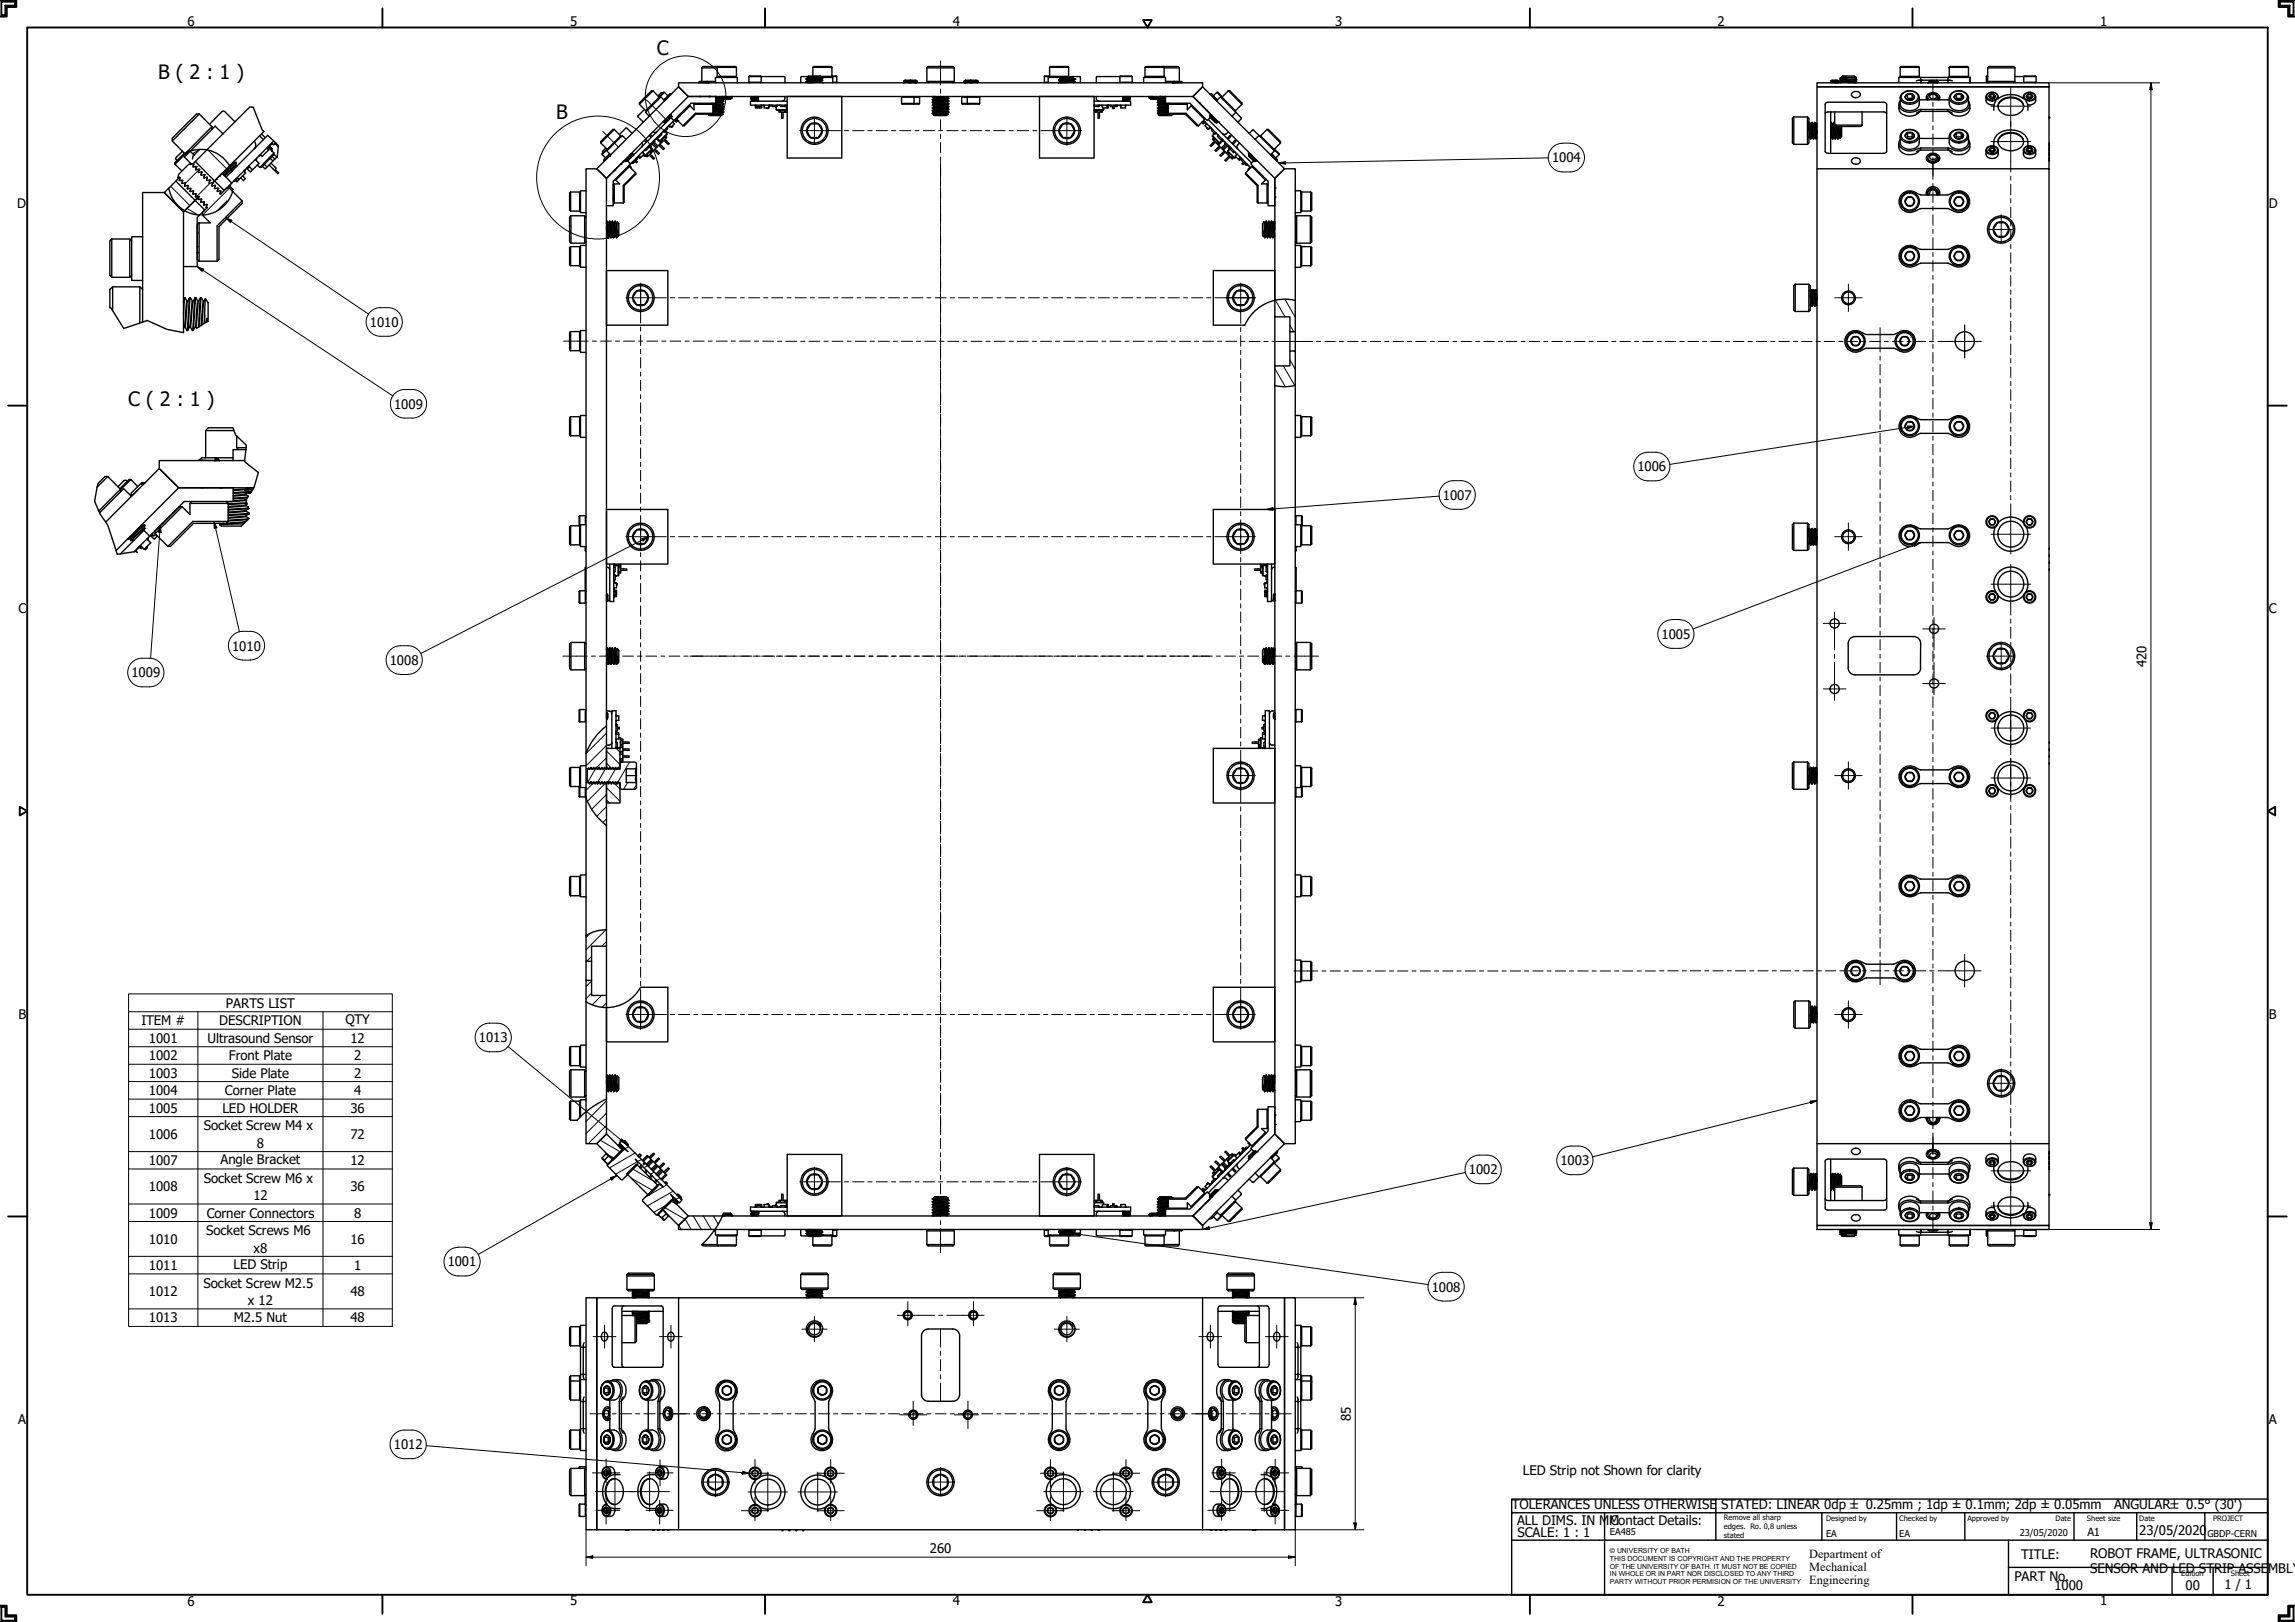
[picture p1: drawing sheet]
<svg xmlns="http://www.w3.org/2000/svg" width="841mm" height="594mm" viewBox="0 0 841 594" stroke-linecap="round" stroke-linejoin="round" font-family="sans-serif">
<defs><g id="words">
<g font-size="7.2">
<text x="240.7" y="20">C</text>
<text x="57.9" y="28.8">B ( 2 : 1 )</text>
<text x="203.8" y="43.5">B</text>
<text x="47" y="148.8">C ( 2 : 1 )</text>
</g>
<g font-size="4.8">
<text x="68.8" y="9.7">6</text>
<text x="208.9" y="9.7">5</text>
<text x="349.1" y="9.7">4</text>
<text x="489.3" y="9.7">3</text>
<text x="629.4" y="9.7">2</text>
<text x="769.6" y="9.7">1</text>
<text x="568.8" y="59.5">1004</text>
<text x="6.3" y="76.1">D</text>
<text x="831.4" y="76.1">D</text>
<text x="135.6" y="119.7">1010</text>
<text x="144.5" y="149.7">1009</text>
<text x="600.1" y="172.6">1006</text>
<text x="528.8" y="183.1">1007</text>
<text x="6.7" y="224.6">C</text>
<text x="831.4" y="224.6">C</text>
<text x="608.9" y="234">1005</text>
<text x="85.1" y="238.3">1010</text>
<text x="142.9" y="243.6">1008</text>
<text x="786.6" y="244.3" transform="rotate(-90 786.6 244.3)">420</text>
<text x="48.2" y="248.1">1009</text>
<text x="82.8" y="369">PARTS LIST</text>
<text x="6.8" y="373.1">B</text>
<text x="51.8" y="375.5">ITEM #</text>
<text x="80.3" y="375.5">DESCRIPTION</text>
<text x="126.6" y="375.1">QTY</text>
<text x="831.4" y="373.1">B</text>
<text x="54.5" y="381.9">1001</text>
<text x="76" y="382">Ultrasound Sensor</text>
<text x="128.4" y="381.9">12</text>
<text x="175.5" y="381.7">1013</text>
<text x="54.5" y="388.3">1002</text>
<text x="83.9" y="388.3">Front Plate</text>
<text x="129.7" y="388.3">2</text>
<text x="54.5" y="394.8">1003</text>
<text x="85" y="394.8">Side Plate</text>
<text x="129.7" y="394.8">2</text>
<text x="54.5" y="401.1">1004</text>
<text x="82.4" y="401.2">Corner Plate</text>
<text x="129.7" y="401.1">4</text>
<text x="54.5" y="407.5">1005</text>
<text x="81.5" y="407.5">LED HOLDER</text>
<text x="128.4" y="407.5">36</text>
<text x="74.7" y="414">Socket Screw M4 x</text>
<text x="54.5" y="417.1">1006</text>
<text x="128.4" y="417.2">72</text>
<text x="94.1" y="420.3">8</text>
<text x="54.5" y="426.8">1007</text>
<text x="80.8" y="426.3">Angle Bracket</text>
<text x="128.4" y="426.8">12</text>
<text x="538.3" y="430.1">1002</text>
<text x="571.8" y="426.8">1003</text>
<text x="54.5" y="436.3">1008</text>
<text x="74.7" y="433.2">Socket Screw M6 x</text>
<text x="128.4" y="436.3">36</text>
<text x="92.8" y="439.6">12</text>
<text x="54.5" y="445.9">1009</text>
<text x="75.8" y="445.9">Corner Connectors</text>
<text x="129.7" y="445.9">8</text>
<text x="54.5" y="455.5">1010</text>
<text x="75.6" y="452.3">Socket Screws M6</text>
<text x="128.4" y="455.5">16</text>
<text x="92.9" y="458.8">x8</text>
<text x="54.5" y="465.1">1011</text>
<text x="85.6" y="464.7">LED Strip</text>
<text x="129.7" y="465.1">1</text>
<text x="164.1" y="463.8">1001</text>
<text x="74.5" y="471.6">Socket Screw M2.5</text>
<text x="524.7" y="473">1008</text>
<text x="54.5" y="474.8">1012</text>
<text x="90.9" y="478">x 12</text>
<text x="128.4" y="474.8">48</text>
<text x="54.5" y="484.3">1013</text>
<text x="85.7" y="484.3">M2.5 Nut</text>
<text x="128.4" y="484.3">48</text>
<text x="6.7" y="521.6">A</text>
<text x="495" y="520.4" transform="rotate(-90 495 520.4)">85</text>
<text x="831.4" y="521.6">A</text>
<text x="144.3" y="530.8">1012</text>
<text x="558.1" y="540.2">LED Strip not Shown for clarity</text>
<text x="554" y="552.7">TOLERANCES UNLESS OTHERWISE</text>
<text x="630.7" y="552.7">STATED: LINEAR 0dp ± 0.25mm ; 1dp ± 0.1mm; 2dp ± 0.05mm</text>
<text x="774.7" y="552.7">ANGULAR± 0.5° (30')</text>
<text x="555.9" y="558.6">ALL DIMS. IN MM</text>
<text x="556.1" y="562.8">SCALE: 1 : 1</text>
<text x="590.2" y="558.7">Contact Details:</text>
<text x="784" y="562.3">23/05/2020</text>
<text x="340.7" y="568.7">260</text>
<text x="740.7" y="571.2">TITLE:</text>
<text x="765.9" y="570.5">ROBOT FRAME, ULTRASONIC</text>
<text x="738.2" y="579.2">PART No.</text>
<text x="765.9" y="576.3">SENSOR AND</text>
<text x="796" y="576.3">LED ST</text>
<text x="811.3" y="576.3">RIP ASSE</text>
<text x="831.2" y="576.3">MBLY</text>
<text x="208.9" y="588">5</text>
<text x="349.1" y="588">4</text>
<text x="752.9" y="582.3">1000</text>
<text x="769.6" y="588">1</text>
<text x="800.9" y="582.3">00</text>
<text x="815.2" y="582">1 / 1</text>
<text x="68.8" y="588">6</text>
<text x="489.3" y="588">3</text>
<text x="629.4" y="588">2</text>
</g>
<g font-size="4.5">
<text x="663" y="570.7">Department of</text>
<text x="663" y="575.5">Mechanical</text>
<text x="663" y="580.2">Engineering</text>
</g>
<text font-size="4.1" x="764.9" y="562.6">A1</text>
<g font-size="3.4">
<text x="590" y="562.3">EA485</text>
<text x="669.2" y="563.1">EA</text>
<text x="696" y="563.1">EA</text>
<text x="740.2" y="562.5">23/05/2020</text>
<text x="808.9" y="563.1">GBDP-CERN</text>
</g>
<g font-size="2.7">
<text x="631.8" y="556.9">Remove all sharp</text>
<text x="669.2" y="557.2">Designed by</text>
<text x="696" y="557.2">Checked by</text>
<text x="721" y="557.2">Approved by</text>
<text x="753.3" y="557.1">Date</text>
<text x="764.8" y="557.2">Sheet size</text>
<text x="784" y="557.1">Date</text>
<text x="811" y="557.1">PROJECT</text>
<text x="631.8" y="560.1">edges. Ro. 0,8 unless</text>
<text x="631.8" y="563.4">stated</text>
<text x="799.3" y="577.2">Edition</text>
<text x="817.6" y="577.2">Sheet</text>
</g>
<g font-size="2.5">
<text x="590" y="568.9">© UNIVERSITY OF BATH</text>
<text x="590" y="571.7">THIS DOCUMENT IS COPYRIGHT AND THE PROPERTY</text>
<text x="590" y="574.6">OF THE UNIVERSITY OF BATH. IT MUST NOT BE COPIED</text>
<text x="590" y="577.4">IN WHOLE OR IN PART NOR DISCLOSED TO ANY THIRD</text>
<text x="590" y="580.2">PARTY WITHOUT PRIOR PERMISION OF THE UNIVERSITY</text>
</g>
</g></defs>
<!-- layer: Hatch (ISO) -->
<g fill="none" stroke="#000" stroke-width=".37">
<path d="M73.1 54.8l-2.6 1.5M76.3 55l6.8 6.8M62.5 68.2l7.1 7.1M68.5 76.4l4 2.3M73 62.1l-5.1 5.1M77 67.1l-5.1 5M81.7 69.4l.6 .3M84.1 68.9l-9.9 9.9M467.2 115.9v.1M467.4 110l3.5 6M470.9 109.6l3.8 6.6M472.7 119.1l1.4 2.4"/>
<path d="M467.2 135l3.8 6.6M470.3 134l4.2 7.2M472.7 131.8l2 3.5M474.5 128.6l.2 .3M222.2 277.5l-4 4.1M222.2 273l-7.4 7.5M222.2 268.5l-7.4 7.5M222.2 279.5l2.1 2.1M222.2 275.1l5 4.9M225.8 274.1l1.4 1.5M230.7 279.1l-4.6 8M217.6 286.6l-2.8 2.9"/>
<path d="M218.5 281.1l-3.1 5.4M221.9 281.6l-3.1 5.3M222.1 286.6l-6.8 6.9M222.2 299.9l-1.2 1.3M222.2 295.4l-3.5 3.6M222.2 291l-5.3 5.4M222.2 293l1.1 1.1M222.2 288.5l5 5M224.9 286.6l2.3 2.4M225.7 281.3l-3 5.3M230 286.6l-1.5 2.5M233.2 281l-.2 .5"/>
<path d="M233.2 287.4l-1 1.7M216.3 341.8l-1.5 1.6M216.8 359.3l-2 2.1M216.8 350.3l-1.8 1.8M222.1 340.5l-7.3 7.4M222.2 344.8l-1.7 1.8M216.8 363.8l-2 2M220.5 364.6l-3.5 3.4M222.2 367.3l-1.5 1.6M220 417.6l7.6 4.5M222.2 412.2l-6.6 6.7M222.2 407.7l-7.4 7.5"/>
<path d="M222.2 403.2l-7.4 7.6M228.1 417.7l-.2 .1M230.4 420l-1.4 .8M222.7 422.9l2.6 1.4M228.7 421l-1.4 .8M231.3 431.5l8.1 4.7M231.6 428l7.8 4.5M232.7 422.3l-9.4 5.5M233.6 425.5l-8 4.6M235.1 424.7l-1.4 .7M237.4 426.9l-1.4 .8M239.7 429.3l-1.3 .8"/>
<path d="M242 431.6l-1.3 .8M244.3 433.9l-7.8 4.6M245.7 439.8l2.4 1.4M246.7 436.3l-9.5 5.4M249 438.6l-1.4 .7M242.8 445.8l-.3 .2M243.3 442.1l7.7 4.5M245.4 440.7l-5.8 3.3M248.7 448.9h.1M248.7 448.8l.9 1.5M251.1 446.5l2.2 3.8M254.1 445.4l2.9 4.9"/>
<path d="M257.7 445.4l3 4.9M261.4 445.4l1.8 3"/>
</g>
<!-- layer: Visible (ISO) -->
<g fill="none" stroke="#000" stroke-width=".51">
<path d="M91.5 39.2l-15.7 15.7M239.3 33.2h-.5l-4.5 4.5v.5l2.3 2.3M239.3 33.2l-5 5M239.3 33.2l2.3 2.4M241.5 35.5l1.6-1.7h.4l-1.9 1.9M241.6 35.6l-5 4.9M241.6 35.6v.5M242.8 34.1l-.5-.1-1.2 1.2M243.5 33.8l1.2 1.3M243.5 36.7h.1M243.6 36.9l-1.4-1.4-5.7 5.6 1.4 1.5M243.6 36.9h.1"/>
<path d="M244.7 35.8l-1.2 1.1M245.7 34.4l-.3 .3M245.7 34.4l-2.1 1.9-.1 .5M245.7 34.4v.1M245.7 34.5l-.3 .2M245.7 34.5l.4-.1-.7 .3M248.7 30.3h192v1.5l-3.5 3.5 30 30 3.5-3.5-30-30-3.5 3.5h-185l-3.5-3.5zM248.7 31.8l3.5 3.5-30 30-3.5-3.5zM252.2 35.3h10.1v2.5h-9.1l-6.2 6.4-1.1-1M252.9 38.8h-.6l-4.4 4.4v.5M252.9 38.8l-5 4.9M254.3 38.2h7"/>
<path d="M254.3 38.2v2l-1.4-1.4M254.6 37.8l-.3 .4M256 30.2l.2 .1M257.2 24.9h5.6M258.9 30l.4 .1M258.9 30l.8 .3M258.9 30h.4M259.1 29.8l.2 .2M259.3 30.1l.5 .2-3.8-.1M259.3 30v.1M260.9 37.8l.4 .4M261.3 38.2v3.3l-.4 .3h-5.9l-4.2 4.3h-.5"/>
<path d="M262.2 30.3v-1.9h8v1.9M262.2 37.8l-1.2 .1M262.2 29.8h-5.7l-.5 .4M262.8 28h7.1M262.8 24.7h7.1M262.8 28l.4 .4M262.8 24.7v3.3M263.2 24.4l-.4 .3M264.4 35.7v.1M264.4 35.8l.4 .3M264.5 36.6l.7 .4-2.9 .3 2.9-.2M264.5 39.6l-3.2 .3"/>
<path d="M264.5 38.6l-3.2 .3M264.5 37.6l-2.2 .2M264.5 36.6l-2.2 .3M264.5 35.5l-2.2 .3M264.5 36.5v.1M264.5 37.5v.1M264.5 38.5v.1M264.5 39.5v.1M264.5 39.6l.7 .4M264.5 38.6l.7 .4M264.5 37.6l.7 .3M264.7 36l-2.4 .2"/>
<path d="M264.7 35.3l-2.4 .4M264.7 35.3l.1 .1M264.8 36.2l-2.5 .2M264.8 36.1v.1M264.8 35.4v.1M264.8 35.5l-.4 .2M264.9 36.2l-.6 .3-2 .2M264.9 35.3l-.1 .1M265.2 39.1l-3.9 .3M265.2 38.1l-3.9 .3M265.2 40l-3.9 .3M265.2 39l-3.9 .3"/>
<path d="M265.2 37.9l-3.9 .4M265.2 39.1l-.8 .4-3.1 .3M265.2 38.1l-1 .5-2.9 .2M265.2 37.1l-.9 .5-2 .1M265.2 37v.1M265.2 37.9v.2M265.2 39v.1M265.2 40v.1M265.7 35.3l-.9 .2M267.9 35.7l-3.1 .4M267.9 35.8l-3.1 .4M267.9 35.7v.1"/>
<path d="M267.9 35.8l.3 .2M268.2 36l-3.4 .2M268.2 36l-.5 .4-2.9-.2M268.3 35.3h.1M268.4 35.5l-4 .3M268.4 35.3l-4 .4M268.4 35.4v.1M268.4 35.5l-.5 .2M269.9 24.7l-.4-.3h-11.8l-.5 .5v4.9M269.9 28l-.4 .4M269.9 24.7v3.3M274.4 28h12.9"/>
<path d="M274.4 30.1l.2 .2M274.4 28l4.3-.2 .3 .2v2.1M274.4 30.1h4.6M274.4 28v2.1M275.1 36.1l.6 .8M275.1 35.3v.7M275.5 35.7v.1M275.5 36.2h.1M275.5 36.6v.1M275.5 36.7l.2 .1M275.5 36.2l.2 .2M275.5 35.8l.2 .1"/>
<path d="M275.5 35.3l.2 .2M275.7 35.5h.1M275.7 35.9v.1M275.7 36.4h.1M275.7 36.8v.1M275.7 36.4l-.2 .2M275.7 36l-.2 .2M275.7 35.5l-.2 .2M276.7 38.6l.4 .3M276.7 38.5v.1M276.8 38.6v.9h.8v-.5M276.9 35.3l-1.2 .2"/>
<path d="M276.9 38.6v.2M277.1 38.5v.5h1.7v-.5M277.5 35.3l-1.8 .2M277.6 39.5h.7M277.6 36.6l-1.9 .2M277.6 36.2l-1.9 .2M277.6 35.7l-1.9 .2M277.6 36.7l-1.9 .2M277.6 35.7l-1.9 .3M277.6 36.2h.1M277.6 36.6v.1M277.6 36.7l.3 .1"/>
<path d="M277.6 36.2l.3 .2M277.6 35.7l.3 .2M277.7 35.3l.2 .2M277.9 36.9l-2 .2M277.9 36.4l-2.4 .3M277.9 36l-2.4 .2M277.9 35.5l-2.4 .3M277.9 36.8l-2.4 .3 .2-.2M277.9 36.4l-2.4 .2M277.9 35.9l-2.4 .3M277.9 35.5l-2.4 .2M277.9 35.5h.1"/>
<path d="M277.9 35.9v.1M277.9 36.4h.1M277.9 36.8v.1M277.9 36.9l-.2 .2M277.9 36.4l-.3 .2M277.9 36l-.3 .2M277.9 35.5l-.3 .2M278.8 38.9l.3-.4v1h-.8v-.5M279 30.1l-.3 .2M279 38.6v.2M279.7 38.5l.1 .1M279.8 38.6l.2 .3"/>
<path d="M280 38.5v1h1.7v-1M281.1 39.5v.2l.5-.2M281.7 38.9l.4-.4v.5h-.4M282.4 38.5l-.3 .4M282.7 38.5l.1 .1M282.9 38.6l.2 .3M283 38.5v.5h1.7v-.5M284.2 39l.3 .5M284.5 39v1.2M285.1 38.5l-.4 .4M285.7 38.5l.4 .4M286.1 38.5v.5h1.6v-.5"/>
<path d="M287 37v.1M287.4 28l.3 .3M287.6 36.1a.98 .98 0 0 1-1 1M287.7 28.4v1.9M287.7 35.3v.7M287.7 38.9l.4-.4 .1 1.7M288.5 39.3l-.3 .2M288.5 37.1h-13.5v1.4h13.5M288.5 35.3h20v22.6h-20zM293.4 28.4v1.9M295.5 29.8v.1M295.5 29l.6 .4"/>
<path d="M295.8 28.2l.6-.4h4.1l.9 .7M296.1 28h-2.4l-.3 .3M296.1 28.4v.1M296.1 29.4h.1M296.1 28.4l-.6 .4M296.1 29.4l-.6 .4M297.9 24.7l.3-.3h6.3l.4 .3M297.9 24.7h7M297.9 24.7v3.1M299.5 28l-3.4 .4M299.5 28l-3.7 .2 .3 .2M299.5 28h1.2"/>
<path d="M300.5 28.5l-4 .2-1 .3M300.5 28.5h.9M300.7 28l-4.6 .4M300.7 28l-.2 .5M300.8 29l.6 .4-5.9 .4M300.8 29l-4.7 .4M300.8 29.9l-4 .4M300.8 28.9l-4.7 .5M300.8 28.9v.1M300.8 29.9h.1M300.8 29.9l.6 .4M300.8 28h4.1"/>
<path d="M301.3 28.4h3.9v1.9M301.4 28.5l-5.9 .5M301.4 29.5l-5.9 .5 .6 .3 4.7-.4M301.4 29.4v.1M301.4 28.5l-.6 .4M301.4 29.5l-.6 .4M304.8 28h1.8M304.9 27.8l1.7 .2v2.1M304.9 28l-.4 .4M304.9 24.7v3.3M305.2 30.1h1.4M306.6 30.1l-.2 .2"/>
<path d="M330.4 35.6h6.6M330.4 37.9h6.6M330.4 35.6v2.3M330.6 35.3l-.2 .3M331.2 30.2v.1M331.2 29.8l.3 .1M331.2 30.3h.1M331.5 29.5h.1M331.5 29.9v.1M333.7 29.4h1.9l.4 .2M333.8 29.8l-2.6 .4M333.8 30.3h-.3"/>
<path d="M333.8 29.8l-2.3 .1M333.8 30.2l-1.1 .1M333.8 30.2v.1M333.8 29.8l.3 .1M333.8 30.3h.1M334 29.6l-2.8 .2M334 29.6l-.4-.2h-1.9l-.5 .4M334 29.6l-.2 .2M334.1 29.9l-2.9 .3M334.1 30l-.3 .2M334.2 29.9l-3 .4M334.8 35.3l.2 .3-.2 2.5"/>
<path d="M335.9 29.8l-1.8 .1M335.9 30.3h-.4M335.9 30.2l-1.3 .1M335.9 30.2v.1M335.9 29.8l.3 .1M335.9 30.3h.1M336 29.6l-2.2 .2M336 29.6l-.1 .2M336.2 29.9l-2.2 .2M336.2 30l-2.3 .2M336.2 29.9v.1M336.2 30l-.3 .2"/>
<path d="M336.7 35.3l.3 .3M337 35.6v2.3l-.3 .2h-6.1l-.2-.2M339.7 29.8h10M339.7 24.9l.5-.5h9l.5 .5M339.7 24.9h10M339.7 29.8l.5 .5M339.7 24.9v4.9M341.7 35.5v.1M341.7 36.5v.1M341.7 37.4v.2M341.7 38.5v.1M341.7 39.5v.1"/>
<path d="M341.7 39.6l.6 .4M341.7 38.6l.6 .4M341.7 36.6l.6 .4M341.7 35.6l.6 .4M341.9 35.3l-.2 .2M342.3 36v.1M342.3 37v.1M342.3 39v.1M342.3 40v.1M342.3 39.1l-.6 .4M342.3 38.1l-.6 .4M342.3 37.1l-.6 .3"/>
<path d="M342.3 36.1l-.6 .3M342.6 35.3l-.9 .2M344.7 35.3l-3 .3M347 36.6l.7 .4-6 .4M347 39.5l-4.7 .5M347 38.5l-4.7 .5M347 37.5l-4.7 .6M347 36.5l-4.7 .5M347 35.5l-4.7 .5M347 39.6l-4.7 .5M347 38.6l-4.7 .5M347 37.6l-4.7 .5"/>
<path d="M347 36.6l-4.7 .5M347 35.6l-4.7 .5M347 35.5v.1M347 36.5v.1M347 37.5v.1M347 38.5v.1M347 39.5v.1M347 39.6l.7 .4M347 38.6l.7 .4M347 37.6l.7 .3M347 35.6l.7 .4M347.3 35.3l-.3 .2"/>
<path d="M347.7 39.1l-6 .5M347.7 38.1l-6 .5M347.7 37.1l-6 .5 .6 .4M347.7 36.1l-6 .5M347.7 40l-5.5 .4-.5 .2M347.7 39l-6 .5M347.7 37.9l-6 .6M347.7 36l-6 .5M347.7 36v.1M347.7 37v.1M347.7 37.9v.2M347.7 39v.1"/>
<path d="M347.7 40v.1M347.7 39.1l-.7 .4M347.7 38.1l-.7 .4M347.7 37.1l-.7 .4M347.7 36.1l-.7 .4M349.7 29.8l-.5 .5M349.7 24.9v4.9M352.4 35.6v2.3l.3 .2h6.1l.2-.2v-2.3M352.4 35.6h6.6M352.4 37.9h6.6M352.7 35.3l-.3 .3M353.3 30l2.2 .2"/>
<path d="M353.3 29.9l2.1 .2M353.3 29.9v.1M353.3 30l.3 .2M353.4 29.6l2.1 .2M353.4 29.6l.4-.2h3.8l.6 .4M353.4 29.6l.2 .2M353.6 29.8l1.7 .1M353.6 30.3h.3M353.6 30.2l1.1 .1M353.6 30.2v.1M353.6 29.8l-.3 .1M353.6 30.3h-.2"/>
<path d="M354.6 35.3l-.1 .3 .1 2.5M355.2 30l3 .3M355.2 29.9l3 .3M355.2 29.9v.1M355.2 30l.3 .2M355.4 29.6l2.8 .2M355.4 29.6l.1 .2M355.5 29.8l2.4 .2M355.5 30.3h.4M355.5 29.8l2.4 .1M355.5 30.2l1.2 .1M355.5 30.2v.1"/>
<path d="M355.5 29.8l-.3 .1M355.5 30.3h-.1M355.8 29.4l-.4 .2M357.9 29.9v.1M357.9 30l.3 .2M358.2 30.2v.1M358.2 29.8l-.3 .1M358.2 30.3h-.1M358.8 35.3l.2 .3M380.9 35.3h20v22.6h-20zM382.7 28h2M382.7 30.1h1.4"/>
<path d="M382.7 30.1l.2 .2M384.6 27.8l-1.9 .2v2.1M384.6 24.7l.3-.3h6.4l.3 .3M384.6 28h7M384.6 24.7h7M384.6 28l.3 .4M384.6 24.7v3.3M387.9 29.5l.7 .4M388.4 28.7l.2 .2M388.6 28.9v.1M388.8 28.4h-4.7v1.9M388.8 28.4h4.3l.9 .6"/>
<path d="M388.8 28.4l-.4 .3M391.5 28h4.2M391.6 28l-.3 .4M391.6 24.7v3.3M392 28.5l-3.4 .4M392 28.5l-3.6 .2M392 28.5h1.1M393 29l-4 .2-1.1 .3M393 29h1M393.1 28.5l-4.5 .4-.7 .4M393.1 28.5l-.1 .5M393.3 29.4l-4.4 .5-1 .4 6.1-.5"/>
<path d="M393.3 29.4v.1M393.3 29.4l.7 .4M394 29l-6.1 .5M394 29.8l-1.2 .3-4 .2M394 29l-1 .4-4.4 .5M394 30l-.7 .3M395.6 28l.3 .3M395.9 28.4v1.9M400.9 37.1h13.4v1.4h-13.4M401 38.7v.2M401 38.5v.5h1.7v-.5M401.8 36.1a.98 .98 0 0 0 .9 1"/>
<path d="M401.8 28.4v1.9M401.8 35.3v.7M402.4 37v.1M402.9 38.6l-.2 .3M403 38.5l-.2 .1M403.6 38.5l.2 .1M403.8 38.6l.2 .3M404 38.5v1h1.7M404.4 39.5v.7M405.7 38.5v1M406 38.5l-.4 .4M406 38.6h.1"/>
<path d="M406.1 38.5v.3M406.2 38.5v1h-.5M406.6 38.5l.4 .4M407 38.5v.5h2.3v-.5M407.7 39v.7h.5v-.7M408.7 38.5v.5M409 38.5l-.4 .4M409.6 38.5l-.4 .4M410.4 38.5l.4 .4M410.4 30.1h4.5M410.4 30.1l.2 .2M410.7 38.5v1h1.7v-1"/>
<path d="M411.4 35.7v.1M411.4 36.2h.1M411.4 36.6v.1M411.4 36.7l.3 .1M411.4 36.2l.3 .2M411.4 35.8l.3 .1M411.4 35.3l.3 .2M411.7 35.5h.1M411.7 35.9v.1M411.7 36.4h.1M411.7 36.8v.1M411.7 36.4l-.3 .2"/>
<path d="M411.7 36l-.3 .2M411.7 35.5l-.3 .2M412.7 38.5l-.3 .4M412.9 35.3l-1.2 .2M413.4 35.3l-1.7 .2M413.6 36.6l-1.9 .2M413.6 36.2l-1.9 .2M413.6 35.7l-1.9 .2M413.6 36.7l-1.9 .2M413.6 35.7l-1.9 .3M413.6 36.2h.1M413.6 36.6v.1"/>
<path d="M413.6 36.7l.3 .1M413.6 36.2l.3 .2M413.6 35.7l.3 .2M413.6 35.3l.3 .2M413.9 36.9l-2 .2M413.9 36.4l-2.5 .3M413.9 36l-2.5 .2M413.9 35.5l-2.5 .3M413.9 36.8l-2.5 .3 .3-.2M413.9 36.4l-2.5 .2M413.9 35.9l-2.5 .3M413.9 35.5l-2.5 .2"/>
<path d="M413.9 35.5h.1M413.9 35.9v.1M413.9 36.4h.1M413.9 36.8v.1M413.9 36.9l-.3 .2M413.9 36.4l-.3 .2M413.9 36l-.3 .2M413.9 35.5l-.3 .2M414.2 35.3v.7M414.2 36.1l-.3 .7M414.9 28h-12.8l-.3 .3M414.9 28l-4.3-.2-.2 2.3"/>
<path d="M414.9 30.1l-.2 .2M414.9 28v2.1M419.1 30.3v-1.9h8v1.9M419.6 24.7l.4-.3h11.7l.5 .5v4.9M419.6 28h7M419.6 24.7h7M419.6 28l.4 .4M419.6 24.7v3.3M421.1 35.7v.1M421.1 35.8l.5 .3M421.5 35.3l.1 .1M421.6 36.1v.1"/>
<path d="M421.6 36.2l2.8 .2M421.6 35.4v.1M421.6 35.5l-.5 .2M421.6 35.3v.1M422.4 35.3l-.8 .2M424.2 36.5v.1M424.2 37.4v.2M424.2 38.5v.1M424.2 39.5v.1M424.2 39.6l.6 .4M424.2 38.6l.6 .4M424.2 36.6l.6 .4"/>
<path d="M424.4 36.4h-.2M424.6 35.7l-3 .4M424.6 35.8l-3 .4M424.6 35.7v.1M424.6 35.8l.3 .2M424.8 36v.1M424.8 37v.1M424.8 39v.1M424.8 40v.1M424.8 39.1l-.6 .4M424.8 38.1l-.6 .4M424.8 37.1l-.6 .3"/>
<path d="M424.8 36.1l-.3 .2M424.9 36l-3.3 .2M424.9 36l-.5 .4M425.1 35.5l-.5 .2M425.1 35.5l2-.2v2.5h9l6.3 6.4 1.1-1.1M425.1 35.5l-4 .3M425.1 35.5l-4 .2M426.3 24.4l.3 .3M426.6 24.9h5.6M426.6 28l-.3 .4M426.6 24.7v3.3M427.1 37.4l-2.9 .2 .6 .4"/>
<path d="M427.1 36.4l-2.9 .2M427.1 37.2l-2.9 .2M427.1 36.2l-2.9 .3M427.1 37.7l-2.3 .4M427.1 36.7l-2.3 .3M427.1 35.7l-2.2 .2M427.1 36.9l-2.3 .2M427.1 35.8l-2.3 .3M427.1 29.8h5.8l.5 .4M427.2 37.8l-2.4 .3M428.1 39.3l-3.9 .3M428.1 38.3l-3.9 .3"/>
<path d="M428.1 39.2l-3.9 .3M428.1 38.2l-3.9 .3M428.1 39.7l-3.3 .3M428.1 38.6l-3.3 .4M428.1 39.8l-3.3 .3M428.1 38.8l-3.3 .3M428.1 38.2v3.3l.3 .3M428.1 38.2h7M428.4 37.8l-.3 .4M430.1 30h.4M430.1 30v.1M430.1 30.1l-.5 .2"/>
<path d="M430.3 29.8l-.2 .2M430.5 30l-.4 .1M430.5 30l-.9 .3M433.4 30.2l-3.8 .1M433.4 30.2l-.2 .1M434.7 37.8l.4 .4M435.1 38.2v2l1.4-1.4M436.5 38.8l5 4.9M436.5 38.8h.5M437.1 35.3l7 7M439.6 37.8l.2 .1M443.2 34.3l.8 .4"/>
<path d="M443.3 34.4l.7 .3M443.7 34.4l.3 .3M443.7 34.4l2.1 1.9 .1 .5M443.7 34.4l-.1 .1M444.7 35.8l1.1 1.1M445.8 36.9h.1M445.8 36.9l1.4-1.4 5.7 5.6-1.4 1.5M445.9 36.7h.1M446 33.8l-1.4 1.3M447.8 35.6l5 4.9M447.8 35.6v.5M447.9 35.5l-1.6-1.7h-.3l1.8 1.9"/>
<path d="M450.2 33.2h.5l4.4 4.5v.5M450.2 33.2l4.9 5M450.2 33.2l-2.4 2.4M455.1 38.2l-2.3 2.3M665.9 30.3h85v1.5h-85zM669 37.8l.9-.4h20.5l.8 .4 .2 .4v17.3l-.2 .3-.8 .4h-20.5l-.9-.4zM670.8 30.1l2.6 .2M670.8 30.1l3 .2-.3-.2M670.8 30.1h.1M670.8 30.1l.3 .2M670.9 29.7l.8 .1M670.9 29.7l.2 .2"/>
<path d="M671.1 29.9l2.4 .2M671.1 29.8v.1M671.1 29.9l-.3 .2M671.7 29.8l2.1 .1M671.7 29.8h1.1M672.1 29.5l1.4 .1M672.1 29.5l.7 .3M672.1 29.5h.9M672.8 29.8h1M673 29.5l.5 .1M673.5 29.6h.1M673.5 30.1h.1"/>
<path d="M673.5 29.6l.3 .2M673.5 29.6l-2.1-.2-.5 .3M673.8 29.8v.1M673.8 29.9l-.3 .2M674.4 28.6v.1M674.4 29.6v.1M674.4 30.1v.1M674.4 28.7l.3 .2M674.4 29.2l.6 .4M674.4 30.3h.2M674.7 29.4l-.3 .2M674.8 29.5l-.4 .1"/>
<path d="M674.9 28.5h.4M674.9 28l4.5-.2 .7 .6M674.9 28.5l4.5-.1 .7 .5M674.9 28.5l.1 .1M675 28.6l-.6 .1M675 29.6l-.6 .1 .3 .2M675 28.1v.1M675 28.6v.1M675 29.6v.1M675 28.2l-.6 .3M675 29.7l-.6 .4M675.1 28.5l-.7 .1"/>
<path d="M675.1 29l-.7 .2M675.1 29h2.1M675.3 28l-.3 .1M675.3 28.5l-.3 .1M675.3 28h1.3M675.3 28.5h1.3M676.6 28l-1.6 .2M676.6 28l-1 .4M676.6 28.5l-1.6 .2-.6 .4M676.6 28.5l-1.5 .5M677.2 29l-2.8 .2M678.6 34.2a1.77 1.77 0 0 1 1.7-.7 1.77 1.77 0 0 1 1.4 1.3 1.85 1.85 0 0 1-1.6 1 1.85 1.85 0 0 1-1.7-1z"/>
<path d="M679.7 29.2l-4.7 .5M679.7 30.2l-.7 .1M679.7 29.1l-4.7 .5M679.7 30.1l-2.3 .2M679.7 29.1v.1M679.7 30.1v.1M679.7 29.2l.6 .4M679.7 30.2l.3 .1M680 28.9l.3 .2-.6 .1M680 29.9l.3 .2M680.1 28.4h-.6M680.1 28.9l-2.9 .1"/>
<path d="M680.1 28.4l-.3 .1M680.1 28.9l-.4 .2M680.3 30.1l-.6 .1M680.3 29.2l-.4 .1M680.3 30.2l-.4 .1M680.3 29.6l-5.9 .5M680.3 29.6l-.5 .2-5.4 .5M680.3 29.1v.1M680.3 30.1v.1M680.3 29.2l-.3 .2M680.3 30.3h-.2M680.3 29.8l-.6 .3"/>
<path d="M695.8 38.3a3.4 3.4 0 0 0 3.8 4.3 4.6 4.6 0 0 0 3.9-1.7M696.3 36.9a2.33 2.33 0 0 0 1.4 3.8 6.1 6.1 0 0 0 5.3-.4l.8-.2M696.3 35.7v2.4a3.8 3.8 0 0 0 3.2 2.5 3.8 3.8 0 0 0 3.7-1.8l.1-3.1M696.3 24.7l.4-.3h6.3l.3 .3M696.3 28h7M696.3 24.7h7M696.3 28l.4 .4M696.3 24.7v3.3M697.1 34.4a3.7 3.7 0 0 1 5.8 .7 2.94 2.94 0 0 1-4.1 2.5 2.07 2.07 0 0 1-1.7-3.2zM697.3 34.1a4.3 4.3 0 0 1 5.8 .7 2.26 2.26 0 0 1-2.1 3.3 3.4 3.4 0 0 1-4.7-2.6zM698.1 35.5a1.79 1.79 0 0 0 1.7 1.2 1.79 1.79 0 0 0 1.7-1.2l-.8-1a1.15 1.15 0 0 1 .8 1.3 1.15 1.15 0 0 1-1.3 .9 1.7 1.7 0 0 1-2.1-1.2zM698.5 34.7l-.4 .8 .5-.3a1.34 1.34 0 0 1 2.1-.7h-1.7z"/>
<path d="M699 36h1.7l.3 .4M699 36l-.3 .4M699 34.5v1.5M700.7 34.5v1.5M702.2 29.6l1-.2h11.3l1 .2M703.3 36.5h11M703.3 28l-.3 .4M703.3 24.7v3.3M703.8 29.4v-1h-8v1.9M703.8 28.4h10.1M703.8 29.6v.7M704 29.6v.7"/>
<path d="M704.1 29.4l-.3 .3M704.2 29.4l-.2 .3M704.3 29.4l-.3 .3M706.1 36.5a1.75 1.75 0 0 1 .1-1.8 1.75 1.75 0 0 1 1.7-.8 2 2 0 0 1 2.2 .4 2 2 0 0 1 .5 2.2M706.4 36.1v.4M706.4 36.4v.1M706.4 35.8l.1 .7M707.3 34.9a1.48 1.48 0 0 1 2.4 .4 1.37 1.37 0 0 1-1.3 1 1.37 1.37 0 0 1-1.3-1zM707.3 29.7l2.9 .2M707.3 29.7l.3 .1M707.8 34.3a1.72 1.72 0 0 1 1.9 .4 1.72 1.72 0 0 1 .4 1.8M707.8 34.3a1.3 1.3 0 0 0-1.2 1.9l.3 .3"/>
<path d="M707.8 34.3l-.5 .4a1.58 1.58 0 0 1 1.8-.3 1.58 1.58 0 0 1 .8 1.7l-.4 .4M707.8 29.4l-.5 .3M708.6 29.5l1.6 .3M708.6 29.5l1.3 .1M708.6 29.5h.9M709.5 29.5l.4 .1M709.5 29.5l.5 .1M709.7 29.4l.3 .2M709.9 30.3h-.2M709.9 30.2l.3 .1zM709.9 29.6h.1M709.9 30.2v.1"/>
<path d="M709.9 30.3h.1M709.9 29.6l.3 .2M710 29.6h-.1M710.1 30.1l-1.4 .2M710.1 30.1l-3.7 .2M710.1 30.1l-.4-.3h-2.6l-.7 .5M710.2 29.8v.1M710.2 29.9l-.2 .2M710.3 36.1v.4M710.4 35.8l-.2 .7M710.4 36.4v.1M713.5 29.4l.3 .3"/>
<path d="M713.9 29.4v-1h8.1v1.9M713.9 29.6v.7M714.3 35.7v2.4a3.5 3.5 0 0 0 4.6 2.3 2.8 2.8 0 0 0 2.5-2.3v-2.4M714.3 24.7l.4-.3h6.3l.4 .3M714.3 28h7.1M714.3 24.7h7.1M714.3 28l.4 .4M714.3 24.7v3.3M715.1 34.4a3.6 3.6 0 0 1 5.8 .7 2.4 2.4 0 0 1-3 2.6 2.7 2.7 0 0 1-3.1-2.6zM715.3 34.1a4 4 0 0 1 6.1 1.4 3.4 3.4 0 0 1-4.7 2.6 2.23 2.23 0 0 1-2.2-1.5 2.23 2.23 0 0 1 .8-2.5zM716.1 35.5a1.84 1.84 0 0 0 1.7 1.2 1.84 1.84 0 0 0 1.8-1.2l-.9-1a1.15 1.15 0 0 1 .9 1.4 1.15 1.15 0 0 1-1.5 .8 1.7 1.7 0 0 1-2-1.2zM716.5 34.7l-.4 .8 .4-.3a1.34 1.34 0 0 1 2.2-.7h-1.7z"/>
<path d="M717 36h1.7l.3 .4M717 36l-.3 .4M717 34.5v1.5M718.7 34.5v1.5M721.4 36.9a2.42 2.42 0 0 1-1.4 3.8 6.1 6.1 0 0 1-5.3-.4l-.8-.2M721.4 28l-.4 .4M721.4 24.7v3.3M721.9 38.3a3.5 3.5 0 0 1-3.8 4.3 4.4 4.4 0 0 1-3.9-1.7M721.9 28.4v1.9M727.8 35.4v1.5a2.2 2.2 0 0 0 2.9 1.5M727.9 28h.5M727.9 30.1h.8"/>
<path d="M727.9 30.1l.3 .2M728.1 34.6a2.57 2.57 0 0 1 4.2 .6 2.32 2.32 0 0 1-2.3 1.8 2.32 2.32 0 0 1-2.2-1.8zM728.3 34.5a2.27 2.27 0 0 1 3.7 .6 2.05 2.05 0 0 1-2 1.6 2.05 2.05 0 0 1-2-1.6zM728.4 27.8l-.5 .2v2.1M728.4 29.8h10M728.4 24.9l.5-.5h9l.5 .5M728.4 24.9h10M728.4 29.8l.5 .5M728.4 24.9v4.9M728.9 35.2a1.25 1.25 0 0 0 1.1 .8 1.25 1.25 0 0 0 1.2-.8l-.6-.7 .6 .7a1.25 1.25 0 0 1-1.2 .8 1.25 1.25 0 0 1-1.1-.8zM729 34.8l-.1 .4 .6-.7h1.1h-1.1zM729.5 35.6h1.1l.2 .2"/>
<path d="M729.5 35.6l-.2 .2M729.5 34.5v1.1M730.6 34.5v1.1M731.4 37l-.6 1-.2 2.4M732.2 39.1a4.8 4.8 0 0 1 6.6-3 3.7 3.7 0 0 1 2.8 3M732.2 36.2a7.9 7.9 0 0 1 9.4 0M732.3 35.4v.7M732.9 37.1a5.6 5.6 0 0 1 8.5 .9 3.6 3.6 0 0 1-3.8 4.3 4.4 4.4 0 0 1-5.4-3.4zM738.4 28h7.7M738.4 29.8l-.5 .5M738.4 24.9v4.9M741.5 35.4v.7"/>
<path d="M741.6 30.1h4.5M741.6 30.1l.3 .2M741.8 34.6a2.57 2.57 0 0 1 4.2 .6 2.32 2.32 0 0 1-2.3 1.8 2.32 2.32 0 0 1-2.2-1.8zM742 34.5a2.27 2.27 0 0 1 3.7 .6 2.05 2.05 0 0 1-2 1.6 2.05 2.05 0 0 1-2-1.6zM742.4 37l.5 1 .2 2.4M742.6 35.2a1.25 1.25 0 0 0 1.1 .8 1.25 1.25 0 0 0 1.2-.8l-.6-.7 .6 .7a1.25 1.25 0 0 1-1.2 .8 1.25 1.25 0 0 1-1.1-.8zM742.8 34.8l-.2 .4 .5-.7h1.2h-1.2zM743.1 35.6h1.2l.2 .2M743.1 34.5v1.1M743.1 35.6l-.2 .2M744.3 34.5v1.1M746 35.4v1.5a2.23 2.23 0 0 1-3 1.5"/>
<path d="M746.1 28l-4.2-.2-.3 .2v2.1M746.1 30.1l-.2 .2M746.1 28v2.1M64.6 57.7l-.2 .6 .5 .5M66.9 55.4l-2.3 2.2M67.6 56.1l-3.5 3.4v.7l3.9-3.9M67.8 56.3h1M69.7 55.4l-2.1 2.1 2.6 2.6M69.7 55.3l1.4 1.5M69.7 55.3l-1.9 1M71.6 59.2l-.9 .8M73 41.8h-1l-8.9 8.8v1.1l4.7 4.6"/>
<path d="M73 41.8l-9.9 9.9M73 41.8l4.7 4.6M73.2 54.7l-2.3 2.4-.4 1.2M75.8 54.9l-4.2 4.3 7 7.1M75.8 54.9a13.2 13.2 0 0 0-6.1 .4M75.9 54.9a12 12 0 0 1 8.2 5.9M77.7 46.4l-9.9 9.9M77.7 46.4v1M81.4 40.9h.8M81.4 40.8l-4.6 4.7M81.7 49.1l-2.8-2.9-9.2 9.1M82.3 40.8l3.8 3.8"/>
<path d="M85.3 59.6l-.1 .1M85.3 59.6l.2 .1M85.4 59.5l-.1 .2M85.5 59.7l-1.4 1M86.5 59.5l-4.9 4.2M86.5 59.5l.1 .1M86.5 59.5l-1 .2M86.6 59.6l-4.9 4.2M86.6 59.6l-.2 1M93.1 51.7l.6 1.5-.6 1.4M93.5 53.9l.2 .2M93.5 58.4l1.4 1.5-2.4 2.3"/>
<path d="M94 57.9v.9M95.1 49.8l1.4 1.4M95.8 49.1l1.4 1.4M95.8 57l-.9 .1M96.7 48.2l-18.8 18.8M97.8 54.1l.7 .8-2.4 2.3-.7-.6M98.1 49.6l-11.7 11.7M98.2 54v.6M98.2 53.7v.3M98.3 53.9l2.1 2.1M98.4 53.8l.3-.2 .8 .8M98.7 53.6l.9 .8"/>
<path d="M98.9 53.8h.1M98.9 53.2v.6zM99 53.2v.6M99.1 58l.9 1-2.1 2.2M99.3 52.9l-.5 .7 .1 .2M99.3 59.7l1.8 1.8M99.4 52.7h.6M99.5 52.7l-.4 .1M99.5 54.4l.1 .8M99.6 54.4v.8M99.6 52.4l.7 .7 .7-.7M99.8 57.3l.9 1-.7 .7"/>
<path d="M100.3 51.7l-15.3 15.3M100.4 56.6l1.1 1-.8 .7M100.4 56l-5.2 5.3M100.4 56v.6l-4.6 4.7h-.6M100.8 52.5l1.2 1.3M101.6 57.4l-.1 .2M220.7 56.6l1.2 1.3M221.5 59l-.3 .1M222 54.2l-1.2 1.3 .2 .4M222.4 54.6l-1.7 1.7v.3l1.9-1.9M222.5 54.7h.5M223.1 56.9l.6-.3h-.6l-1.8 1.9-.1 .6"/>
<path d="M223.5 56.6l-.4 .3M223.6 56.6l-.5 .3M225.1 47.4h-.5l-4.4 4.5v.5l2.3 2.3M225.1 47.4l-4.9 5M225.1 47.4l2.4 2.4M227.5 49.8v.5M227.5 49.8l-5 4.9M228.8 58.8l.1 .1M228.8 58.8l-6.6 6.5M228.8 58.8h.1M229.4 58.8h.1M229.4 58.8l-.5 .1"/>
<path d="M229.4 51l-1.4-1.4-5.6 5.7 1.4 1.4-2.6 2.4M229.4 58.8l-.1 .4M229.7 47h-.4l-2.4 2.3M229.7 47l1.9 1.9M229.9 59l-.6 .2M230 59l1.1 1-6.4 6.4v8.9h-2.5M231.2 56.4h.1M231.3 56.4h.1M231.3 56.4l-.7 .5M231.3 56.3v.1M231.5 59.7h.3M231.6 59.7h-.2"/>
<path d="M231.8 59.3h.5M231.8 56.9l-2.4 1.9M231.8 56.9h.1M231.8 56.3l-3 2.5M231.8 56.9l-2.5 2.3M231.8 56.3l.1 .1M231.8 56.9v.3M231.8 56.3l-.5 .1M231.9 56.4l-3 2.5M231.9 56.4l-.1 .5M232 59.1l.4 .3M233 58.8l.6 .5-.4 .3-.5-.5"/>
<path d="M233.2 57.9l.4 .3-1.6 1.7-.4-.4M233.4 57.8v.3M233.5 57.6l-.1 .2M233.7 57.4l.7 .7 .5-.5M233.8 42.8l2 1.9M233.9 57.2l.2 .2M234 57.2l-.1 .1M234.2 56.9l.7 .7M234.4 57.1l-.5 .1M235.2 52.4a.98 .98 0 0 1 0 1.4M235.4 55.7l.7 .7-1.2 1.2M235.4 53.5v.1"/>
<path d="M235.6 55.5v.5M235.8 56.7l.4 .5M236.2 40.1l-2.4 2.3v.4M236.2 51.4l.7 .7M236.5 55l-.5 .1M236.5 51.1l.7 .7M236.6 40.5h.5M237 56.6l.6 .5-.4 .3-.5-.4M237.5 53.6l.4 .3-1.2 1.3-.4-.4M237.7 53.5v.3M237.7 53.4v.2M237.7 53.5l1.1 1.1"/>
<path d="M237.8 53.4l.6 .4M237.9 49.6l.7 .7M237.9 53.3l.5 .5M238.1 53.4l.3 .7v-.3M238.1 53.2v.2M238.1 53.1v.3M238.1 55.5l.5 .5-1 1.1M238.2 52.9l-.1 .3M238.3 56.4l1.5 1.6-.3 .3-1.6-1.6M238.3 49.2l.7 .7M238.3 52.9h.3M238.4 55.2l.6 .5-.4 .3"/>
<path d="M238.8 54.8l.5 .5-.3 .4M238.8 54.6l-2.3 2.6h-.3M238.8 54.6l-2.6 2.6M239 52.8l1.4 1.4-1.1 1.1M239.3 48.3a.98 .98 0 0 0 1.4 0M239.3 52.5l1.5 1.4-.4 .3M239.6 51.5l.4 .4-1.2 1.2-.4-.4M239.7 52.1l1.4 1.4-.3 .4M239.8 51.4v.3M239.8 51.3v.1M240 54.6l1.6 1.6-.3 .4-1.6-1.6M240.3 50.8h.4"/>
<path d="M240.4 50.9l-.5 .4M240.4 48.5h.1M240.6 50.8l1.6 1.6-1.1 1.1M240.7 50.9l.6 .2M240.7 50.5l1.1 1.1M240.9 50.3h.3M240.9 50.3l-.2 .1M241.8 52.8l1.7 1.6-.4 .4-1.6-1.6M241.8 51.6h.3M242.1 51.6l.5 .5-.4 .3M242.2 48.9l.3 .4-1.2 1.2-.3-.4M242.4 51.2l.5 .5-.3 .4"/>
<path d="M242.4 48.7v.5M242.9 48.2h.4M242.9 44.7h.1M243.5 44.6v.1M243.5 50.1l.5 .5-1.1 1.1M243.5 44.7v.3M243.6 51l1.6 1.6-.3 .3-1.6-1.6M243.6 48.2l.8 .7M243.8 49.8l.5 .5-.3 .3M243.8 48l.1 .5M244.1 44.9l-14.2 14.1M244.1 44.9l-.6 .1"/>
<path d="M244.3 46.8l.4 .4-1.2 1.2-.4-.4M244.4 48.9l-2.6 2.7M244.4 48.9v.3l-2.3 2.4M244.5 46.6v.4M244.8 46.3h.4M245.1 46.1h.3M245.2 46.1h-.2l.4 .4 .2-.2M245.2 45.9l.9 .7 .3-.4M245.4 42.2l.1 .1M245.4 42.2v.1M245.4 42.1v.1M245.5 42.3l-.7 .5"/>
<path d="M245.9 42.7l-2.9 2.1M245.9 42.8l-2.4 1.9M245.9 42.7l.1 .1M246 42.1l-3.1 2.6M246 42.8l-2.5 2.2M246 42.8l-1.9 2.1M246 42.1l.1 .1M246 42.1l-.5 .2M246.1 42.2l-3.2 2.5M246.1 42.2l-.2 .5M246.4 44.7l.7 .7-1.2 1.2M246.6 44.5v.4"/>
<path d="M247 44.2l-15.9 15.8M247.2 44l.1 .2M247.2 44h.3M247.3 43.8l.3 .4 .4-.4M247.9 43.7l2.4 2.4M248 43.9l.3 .3-.5 .5-.7-.7h.2M248.7 42.4h.1M249.6 41.6l-.5 .4M259.6 41.8l.2 .2M259.8 42.1h.1M260.5 41.8l-.7 .3M261.3 41.5h-6.5l-4.5 4.6"/>
<path d="M264.5 41.6l-4.7 .5M264.5 40.6l-3.2 .3M264.5 41.6l.5 .2-5.2 .3M264.5 40.5v.1M264.5 41.5v.1M264.5 40.6l.7 .3M265 41.9l-.7 .4-4.5-.2M265.2 41.1l-3.9 .3M265.2 40.1l-3.9 .3M265.2 40.9l-3.9 .3M265.2 41.1l-.7 .4-3.5 .3M265.2 40.1l-.8 .4-3.1 .3"/>
<path d="M265.2 41v.1M284.5 40.2h3.7M284.5 40.2l3.5 .2M285.4 40.4v.7h.5M285.9 40.4v.7h1.6M286.4 41.1v2.2h.6v-2.2M287.5 40.4v.7h.5M288 40.4v.7h.5M288.2 40.2l-.2 .2M297 45.4a2.89 2.89 0 0 0-.7 4.3 2.89 2.89 0 0 0 4.4 0 2.89 2.89 0 0 0-.8-4.3M297 45.4l1.5-.4 1.4 .4M297.1 45.4l-1.5 2.5 1.5 2.5h2.8l1.5-2.5-1.5-2.5"/>
<path d="M297.1 45.4h2.8M341.7 41.4v.2M341.7 41.6l.6 .4M341.7 40.6l.6 .4M342.3 41v.1M342.3 42.1h.1M342.3 41.1l-.6 .3M342.3 40.1l-.6 .3M347 41.5l-4.7 .6M347 40.5l-4.7 .5M347 41.6l-4.7 .5M347 40.6l-4.7 .5"/>
<path d="M347 41.6l.5 .2-5.2 .3M347 40.5v.1M347 41.5v.1M347 40.6l.7 .3M347.5 41.9l-.7 .4-4.5-.2M347.7 41.1l-6 .5M347.7 40.1l-6 .5M347.7 40.9l-6 .5M347.7 41v.1M347.7 41.1l-.7 .4M347.7 40.1l-.7 .4M389.5 45.4h2.9l1.4 2.5-1.4 2.5h-2.9l-1.5-2.5z"/>
<path d="M400.9 40.2h3.5M400.9 41.1h.5M401.4 40.4v.7h.5M401.9 40.4v.7h1.5M402.4 41.1v2.2h.5v-2.2M403.4 40.4v.7h.5v-.7M404.4 40.2l-3.5 .2M424.2 41.4v.2M424.2 41.6l.6 .4M424.2 40.6l.6 .4M424.8 41v.1M424.8 42.1h.1"/>
<path d="M424.8 41.1l-.6 .3M424.8 40.1l-.6 .3M428.1 41.3l-3.9 .3M428.1 40.3l-3.9 .3M428.1 41.2l-3.9 .2M428.1 40.2l-3.9 .4M428.1 40.7l-3.3 .3M428.1 40.8l-3.3 .3M428.1 41.5h6.5l4.6 4.6M428.2 41.6l-3.4 .5M428.4 41.8l-3.6 .3M428.4 41.8h6l4.3 4.3h.5"/>
<path d="M430 41.8l-5.2 .3M430 41.9l-.7 .4-4.5-.2M441.1 44.2l17.2 17.2M441.1 44.7h.4M441.4 44.5l-.4 .4-.3-.4-.3 .4 .5 .5 .7-.7-.3 .2M441.5 43.2v.5M441.5 43.7l-2.3 2.4M441.9 40.1l.2 .1M442 45.2l.1 .1M442.1 45.3v.3M442.2 40.3l-.1 .1M442.3 45.4l-.7 .7 1.2 1.2 .7-.7"/>
<path d="M442.3 46.9l.2 .4 .2-.1M442.7 40.9l.3 .2M442.8 43.8l15.9 15.9M443.1 41.2v.2M443.2 46.8h.5M443.4 42.2l3 2.6M443.4 42.2l.1 .5M443.4 42.1l3 2.7M443.4 42.8l2.5 1.8M443.4 42.8l2.6 2.2M443.4 42.1v.1M443.4 42.8l.1 .3"/>
<path d="M443.4 42.1l.5 .2M443.5 42.7l2.4 1.9M443.5 42.7l-.1 .1M443.5 43.1l1.8 1.8 .7 .1M443.7 46.8l-.3 .4-.3-.2M443.9 47h-.4M443.9 42.3l.7 .5M444 42.2l-.1 .1M444.1 47.3l.1 .2M444.2 47.4v.3M444.2 47.3h-.1M444.3 49.7l2.6 2.6"/>
<path d="M444.3 49.7l2.3 2.6M444.4 47.5l-.3 .4 1.2 1.2 .3-.4M444.8 50.5l-.5 .5 .4 .3M444.9 48.7l-.2 .5M445.1 51.7l-1.6 1.6 .3 .3 1.6-1.6M445.1 48.9l-.8 .8M445.2 50.8l-.5 .5 1.1 1.1M445.4 48.9h.3M445.6 48.9h.2M445.9 44.7l.1 .3M445.9 44.6l.5 .2M446.3 51.9l-.5 .5 .4 .4"/>
<path d="M446.3 49.4v.2M446.3 49.6v.3M446.5 49.6l-.3 .4 1.2 1.2 .3-.4M446.6 52.3h.3M446.7 52.3l-.5 .5 .3 .3M446.8 53.5l-1.5 1.6 .3 .4 1.6-1.6M447.3 51.8l.8-.3-1.6 1.6 1 1.1M447.5 51l.4 .1M448 51.5l.8 .5M448 49a.98 .98 0 0 0 1.4 0M448.1 51.2l-1.2 1.1M448.3 49.2h-.1"/>
<path d="M448.6 55.3l-1.6 1.6 .4 .3 1.6-1.5M448.8 52l.1 .4M448.8 52h.1M449 52.8l-1.5 1.4 .4 .4M449.1 52.2l-.3 .3 1.2 1.3 .3-.4M449.3 53.2l-1.4 1.4 .4 .4M449.7 53.5l-1.4 1.5 1.1 1M449.7 50.7l1-1.1 .4 .3-1.1 1.1M449.9 55.5l-.5 .5 .3 .4M449.9 55.3l2.6 2.6M449.9 55.5l2.6 2.4M449.9 55.3v.2"/>
<path d="M450.2 48.3l-.8 .7M450.2 55.9l-.5 .5 .4 .3M450.3 54.5v.3M450.3 54.5v.3zM450.4 54.4v.4M450.5 57.1l-1.6 1.6 .3 .3 1.6-1.6M450.5 53.7l.1 .4M450.5 53.6h-.4M450.6 53.8v.3M450.6 56.2l-.5 .5 1.1 1.1M450.6 54.1l-.3 .4M450.6 54.1h.1"/>
<path d="M450.8 54l.1 .1M450.8 54l-.2 .1M450.8 54l-.5 .5M450.9 54.1l.1 .2M451 54.2l-1.1 1.1M451 54.1h-.1M451 54.3v.3M451.2 54.3l-.4 .4 1.3 1.2 .3-.4M451.5 52.5l1.1-1.1 .3 .4-1 1M451.7 57.3l-.5 .5 .3 .4 .5-.5M452.2 55.7l.4 .1M452.3 40.5h.5"/>
<path d="M452.9 41.1l1.9 2.1v.4M452.9 57.4l-.4 .5M453 56.3l.1 .4M453.1 56.2l-.1 .1M453.3 56.4l-.7 .8 1.2 1.1M453.3 54.2v.1M453.6 53.1a.98 .98 0 0 0 0 1.4M454.2 52.4l-.7 .7M454.3 57.8h.3M454.5 57.6l-.7 .7M454.6 57.9h.2M454.7 57.9l.1 .1"/>
<path d="M454.9 57.9l-.2 .3M454.9 43.5l-1.3 1.2M454.9 58.1l-.7 .7-.4-.5M455.2 58.5v.3M455.2 58.3v.2M455.4 58.6l-.3 .3 1.6 1.7 .4-.4M455.6 59.5l-.4 .5 .3 .3 .5-.5M456.4 60h.5M456.6 59.8l-.3 .3M457.5 56.4l3.1 2.5M457.5 56.4l.1 .5M457.6 56.3l3 2.5"/>
<path d="M457.6 56.9l2.4 1.9M457.6 56.9l2.5 2.3M457.6 56.9l1.8 2.1M457.6 56.3l-.1 .1M457.6 56.3l.5 .1M457.6 56.9l2.5 1.9M457.6 56.9h.1M458.1 56.4l.7 .5M458.1 56.3l.1 .1M458.2 56.4h.1M458.2 56.4h-.1M459.4 47.7l2 1.9"/>
<path d="M459.4 47.7h-.4l-1.2 1.2M459.4 59l-1.1 1 6.4 6.4v8.9h2.5v-10M459.4 59l.7 .2M459.9 51l1.5-1.4 5.6 5.7-1.4 1.4 .5 .5M460 58.8l.1 .4M460.1 58.8h-.1M460.1 58.8l.5 .1M460.6 58.8v.1M460.6 58.8h.1M462 49.8v.5M462 49.8l4.9 4.9M464.3 47.4h.5l4.5 4.5v.5"/>
<path d="M464.3 47.4l5 5M464.3 47.4l-2.3 2.4M465.8 56.6l.5 .3M466 56.6l.3 .3M466 57.2h.1M466.1 57.2l2.1 1.9M466.3 56.9l-.6-.3h.6l1.8 1.9 .1 .6M466.4 54.7h.5M467 54.6l1.8 1.7v.3l-2-1.9M467.9 59l.3 .1M468.8 56.6l-1.3 1.3M469.3 52.4l-2.4 2.3"/>
<path d="M657.4 42.8l-.6 .5v9.1l.6 .5h5M657.4 42.8v10.1M657.4 42.8h5M662.4 42.8l.5 .5v9.1l-.5 .5M662.4 42.8v10.1M662.9 44.9v.2M663 50.2h.1M663 50.2l-.1 .3M663.1 44.9l-.2 3M663.1 44.9l-.2 .9M663.1 50.2l.3 .6M663.1 44.9l.4 .6"/>
<path d="M663.5 45.5l-.5 4.7M663.5 50.8h.1M663.5 45.5h.1M663.6 45.5l-.5 4.7M664 44.9l-.6 5.9M664 44.9h.1M664 44.9l-.4 .6M664 50.2h.1M664 50.2l-.4 .6M664.1 50.2l.4 .6M664.1 44.9l-.5 5.9M664.1 44.9l.4 .6"/>
<path d="M664.5 45.5l-.5 4.7M664.5 45.5h.1M664.6 45.5l-.5 4.7M665 44.9l-.5 5.9M665 44.9h.1M665 50.2h.1M665 44.9l-.4 .6M665.1 44.9l-.4 5.4-.2 .5M665.1 50.2l.4 .6M665.1 44.9l.4 .6M665.5 45.5l-.5 4.7-.3 .6M665.5 50.8h.1"/>
<path d="M665.5 45.5h.1M665.6 45.5l-.5 4.7M665.9 47.9l-.3 2.9M665.9 45.8l-.4 5M665.9 45.1l-.3 .4M665.9 50.5l-.3 .3M668.8 41.7l.2-.3 .9-.4h20.5l1 .7M670.9 41.4v14.8M670.9 41v.3M670.9 44.9v.2M671 44.9l-.1 .9M671 44.9h.1"/>
<path d="M671 50.2l-.1 .3M671.1 44.9l-.2 3M671.1 44.9l.4 .6M671.5 45.5l-.5 4.7M671.5 50.8h.1M671.5 45.5h.1M671.6 45.5l-.6 4.7M672 44.9l-.5 5.9-.4-.6M672 44.9h.1M672 44.9l-.4 .6M672 50.2h.1M672 50.2l-.4 .6"/>
<path d="M672.1 50.2l.4 .6M672.3 45.2l-.2-.3-.5 5.9M672.3 41v4.3M672.4 45.6l-.4 4.6M672.5 50.8h.1M672.5 45.9l-.4 4.3M672.5 45.8h.2M672.8 45.8l-.3 5M672.9 45.8h9.5M673 45.9l-.4 4.9M673 50.2h.1M673 50.2l-.3 .6"/>
<path d="M673.1 50.2l.4 .6M673.4 46.3l-.4 3.9M673.5 46.3l-.4 3.9M673.5 50.8h.1M673.8 46.3l-.3 4.5M673.9 46.3l-.3 4.5M674 50.2h.1M674 50.2l-.4 .6M674.1 50.2l.3 .4M674.4 46.3l-.4 3.9M674.5 46.3l-.4 3.9M674.6 46.3l-.2 4.3"/>
<path d="M674.9 46.3v3.6l-.5 .7M679 58.1a1.76 1.76 0 0 1 2.7 1 1.8 1.8 0 0 1-1.6 1.1 1.8 1.8 0 0 1-1.7-1.1zM682.4 45.8l-.5 .5h-8.6M682.4 41v4.8M695.8 52.5a3.4 3.4 0 0 0 3.8 4.2 4.2 4.2 0 0 0 3.9-1.7M696.3 51.1a2.33 2.33 0 0 0 1.4 3.7 5.8 5.8 0 0 0 5.3-.4l.8-.2M696.3 49.9v2.3a3.8 3.8 0 0 0 3.2 2.6 3.8 3.8 0 0 0 3.7-1.8l.1-3.1M697.1 48.5a3.7 3.7 0 0 1 5.8 .7 2.94 2.94 0 0 1-4.1 2.5 2.07 2.07 0 0 1-1.7-3.2zM697.3 48.2a4.4 4.4 0 0 1 5.8 .7 2.72 2.72 0 0 1-3.3 3.5 2.66 2.66 0 0 1-3.1-3.5zM698.1 49.6a1.82 1.82 0 0 0 1.7 1.2 1.82 1.82 0 0 0 1.7-1.2l-.8-1.1a1.18 1.18 0 0 1 .8 1.5 1.18 1.18 0 0 1-1.3 .8 1.7 1.7 0 0 1-2.1-1.2zM698.5 48.9l-.4 .7 .5-.4a1.34 1.34 0 0 1 2.1-.7l-.9 .2-.8-.2zM699 50.1h1.7l.3 .4"/>
<path d="M699 48.5v1.6M699 50.1l-.3 .4M700.7 48.5v1.6M703.3 50.6h11M703.8 40.8l-1.6 .7M703.8 55l-1.6 .7M703.8 40.1h10.1M703.8 40.1v.7M703.8 54.2v.8M703.8 40.8h10.1M703.8 55h10.1M703.8 54.2h10.1"/>
<path d="M706.4 58.6v.4M706.6 56.7a2.72 2.72 0 0 1 4.3 1.2 2.66 2.66 0 0 1-2.5 1.8 2.66 2.66 0 0 1-2.5-1.8zM707.3 57.1a1.21 1.21 0 0 1 1.5-.5 1.21 1.21 0 0 1 .7 1.4 1.48 1.48 0 0 1-2.4-.4zM707.8 56.6a1.8 1.8 0 0 1 2.4 2.1 2.23 2.23 0 0 1-3.8-.3v-.5M707.8 56.6a1.36 1.36 0 0 0-1.4 1.5 1.91 1.91 0 0 0 2 1 1.91 1.91 0 0 0 1.6-1.5 1.47 1.47 0 0 0-1.6-1M707.8 56.6l-.5 .3 1.1-.3M710.3 58.3l-.1 .8M710.3 58.8l.1 .2M710.4 58.1a2.09 2.09 0 0 1-2 1.6 2.09 2.09 0 0 1-2-1.4M710.4 58.5v.1M710.4 58.6l-.2 .5M713.9 40.8l1.6 .7"/>
<path d="M713.9 55l1.6 .7M713.9 40.1v.7M713.9 54.2v.8M714.3 49.9v2.3a3.7 3.7 0 0 0 5.6 2l1.3-1.2 .2-3.1M714.6 48.9a4 4 0 0 1 6.8 .8 3.4 3.4 0 0 1-4.7 2.5 2.42 2.42 0 0 1-2.1-3.3zM715.1 48.5a3.6 3.6 0 0 1 5.8 .7 2.4 2.4 0 0 1-3 2.7 2.7 2.7 0 0 1-3.1-2.7zM716.1 49.6a1.87 1.87 0 0 0 1.7 1.2 1.87 1.87 0 0 0 1.8-1.2l-.9-1.1a1.18 1.18 0 0 1 .8 1.5 1.18 1.18 0 0 1-1.4 .8 1.7 1.7 0 0 1-2-1.2zM716.5 48.9l-.4 .7 .4-.4a1.34 1.34 0 0 1 2.2-.7l-.8 .2-.9-.2zM717 50.1h1.7l.3 .4M717 48.5v1.6M717 50.1l-.3 .4M718.7 48.5v1.6"/>
<path d="M721.4 51.1a2.42 2.42 0 0 1-1.4 3.7 5.8 5.8 0 0 1-5.3-.4l-.8-.2M721.9 52.5a3.5 3.5 0 0 1-3.8 4.2 4 4 0 0 1-3.9-1.7M727.8 55v1.5a2.39 2.39 0 0 0 2.2 1.6 2.39 2.39 0 0 0 2.3-1.6v-1.5M728.1 54.2a2.65 2.65 0 0 1 4.2 .6 2.32 2.32 0 0 1-2.3 1.8 2.32 2.32 0 0 1-2.2-1.8zM728.3 54.1a2.27 2.27 0 0 1 3.7 .6 2.05 2.05 0 0 1-2 1.6 2.05 2.05 0 0 1-2-1.6zM728.9 54.9a1.29 1.29 0 0 0 1.1 .8 1.29 1.29 0 0 0 1.2-.8l-.6-.8 .6 .8a1.29 1.29 0 0 1-1.2 .8 1.29 1.29 0 0 1-1.1-.8zM729 54.5l.5-.4h1.1a1.26 1.26 0 0 0-1.7 .8zM729.5 55.2h1.1l.2 .3M729.5 54.1v1.1M729.5 55.2l-.2 .3M730.6 53.2a5 5 0 0 1 5.1-5.5 6.4 6.4 0 0 1 7.3 3.5l.1 2M730.6 54.1v1.1"/>
<path d="M732.2 52a4.8 4.8 0 0 1 6.6-2.9 3.7 3.7 0 0 1 2.8 2.9M732.9 50.1a5.6 5.6 0 0 1 8.5 .8 3.1 3.1 0 0 1-2.5 4 5.4 5.4 0 0 1-6.6-2.1l-.1-.9 .1-1zM741.5 55v1.5a2.39 2.39 0 0 0 2.2 1.6 2.39 2.39 0 0 0 2.3-1.6v-1.5M741.8 54.2a2.65 2.65 0 0 1 4.2 .6 2.32 2.32 0 0 1-2.3 1.8 2.32 2.32 0 0 1-2.2-1.8zM742 54.1a2.27 2.27 0 0 1 3.7 .6 2.05 2.05 0 0 1-2 1.6 2.05 2.05 0 0 1-2-1.6zM742.6 54.9a1.29 1.29 0 0 0 1.1 .8 1.29 1.29 0 0 0 1.2-.8l-.6-.8 .6 .8a1.29 1.29 0 0 1-1.2 .8 1.29 1.29 0 0 1-1.1-.8zM742.8 54.5l-.2 .4 .5-.8h1.2h-1.2zM743.1 55.2h1.2l.2 .3M743.1 54.1v1.1M743.1 55.2l-.2 .3M744.3 54.1v1.1M750.9 42.8l.2 .4-.2 .1z"/>
<path d="M750.9 58.5v.5M750.9 56.6v.6M750.9 54.8v.5M750.9 53.1v.5M750.9 57.7v.6M750.9 55.9v.6M750.9 54.1v.5M750.9 52.4v.5M750.9 58.7h.1M750.9 56.9h.1M750.9 55.1h.1M750.9 53.3h.1"/>
<path d="M750.9 56.2h.1M750.9 58h.1M750.9 54.4h.1M750.9 52.6h.1M60.2 70.5l4.3-4.2 7 7.1-4.3 4.2zM61.9 68.9a12 12 0 0 0 11.3 9.9M64.1 60.2l2.6 2.4M65.7 65l-1.2 1.3M66.7 67.1l1.1-.1-.1 1.1M66.7 67v.1M67.2 77.6l4.3-4.2 3.6 3.5-2.8 2.8v17.9h-5.1M67.7 68.1l1.3-.1-.4 1.1"/>
<path d="M67.7 68v.1M68.6 69.1h1.3M68.9 68l-.3 1.1M69.7 70.1l1.1-.2-.1 1.3 1.2-.2-.3 1h1.3M69.9 69.1l-.2 1M70.1 60l-.2 .2M71 60l-.3 1.1M71.6 72h.1M71.9 71l-.3 1M72.9 72l-.3 1h1.3l-.3 1M72.9 72l-1.4 1.4M73.6 74h1.3"/>
<path d="M73.7 64h1.2l-.1 1.2 1.1-.2M73.9 73l-.3 1M74 63l-1.2 .2 .2-1.1h-1.3l.2-1h-1.2l.2-1.2-1.8 .3-3.6 3.7-.3 1.2h.8l-.2 1.1 1.1-.3-.2 1.2M74 63l-.3 1M74.2 78.8l2.8 2.8h-4M74.6 75l1.2-.2-.2 1.2 .3 .1-1.7 1.7v1M74.6 75h.1M74.9 73.9l-.3 1.1M75.7 66h1.2l-.1 1.2 1.1-.2-.2 1h1.2M75.9 65l-.2 1M78.6 66.3l2.8-2.8 3.6 3.5-2.8 2.8zM78.6 69h1.3l-.1 1.1 1.1-.2"/>
<path d="M78.9 68l-.3 1M80.9 69.9l-.2 1.2 2.4-2.2h1l1.1 1.2M80.9 69.9v.1M81.1 75.8l.2 .2M83.4 73.9l-.2-.2-3.4 3.4M83.9 68l1.5 1.4-.4 .4M84.1 60.7l.9 2M84.5 67.5l-.1 .9M85 62.7l-2.2 2.2M85.2 70.1a12.1 12.1 0 0 1-11 8.7M85.2 70.1l3.5 3.5M86.4 60.6l-4.4 3.5"/>
<path d="M86.4 60.6l.1 .1M86.4 61.3l-1.4 1.4M86.4 60.7l-4.2 3.5M86.5 60.7l-4.1 3.7M86.5 60.7l-.1 .6M86.5 66.3h-.9M86.9 65.1l.7 .7M87.3 65.5l-.9 .1M88.7 73.6v.9l-8.4 8.5v12l-.7 .7M88.7 73.6l-9.1 9.1v13M88.9 64.4l1 1-.7 .7-1-1M89.3 62.6l.7 .7-3.2 3.3-.7-.7"/>
<path d="M89.8 62.1l-.1 1M90.4 61.6l1.4 1.4 .7-.8M90.5 61.4l.4 .5M90.7 61.2l.1 .2 .2-.2M90.8 61.4l-.1 .2M91 61.2h.6M91.1 60.8l1.4 1.4M94.3 60.4l.9 .9M96.8 60.2l1.1 1-.7 .7-1.1-1M98.6 60.4l3.2 3.2 .3-.3M209.1 70.3l-.4 .3v6.3l.4 .4M209.1 70.3v7"/>
<path d="M209.1 70.3h3.3M209.1 77.3h3.3M209.2 79l-.5 .5v9.1l.5 .5h5M209.2 79v10.1M209.2 79h5M212.4 70.3v7M212.4 70.3l.3 .3M212.7 76.9l-.3 .4M214.2 79v10.1M214.2 79l.6 .5M214.8 69.9h-2.1v8h2.1M222.2 65.3l-3.5-3.5h-3.9v214.1"/>
<path d="M222.2 65.3v216.3M225.1 74.3h3.3M225.1 67.3l-.4 .4v6.3l.4 .3M225.1 67.3v7M225.7 65.9l1.4 1.4h-2M225.7 65.4v.5M230.1 61h.5M230.6 60.6l.7 .6-.2 .2M230.6 61l2.4 2.3v.5l-4.3 4.2v6l-.3 .3M230.6 61l-4.9 4.9M230.8 60.3v.4M233 63.3l-4.6 4.6v6.4"/>
<path d="M456.4 63.3l4.6 4.6v6.4M456.8 60.4h.5M457.9 61.1v.3M457.9 61v.2M458.1 61.2l-.7 .7 .2 .2M458.8 61l-2.4 2.3v.5l4.3 4.2v6l.3 .3M458.8 61l4.9 4.9M458.8 61h.5M461 74.3h3.3M463.7 65.4v.5M463.7 65.9l-1.4 1.4h2M464.3 67.3l.4 .4"/>
<path d="M464.3 67.3v7M464.7 74l-.4 .3M474.7 69.9h2v8h-2M475.2 79h5M475.2 79v10.1M475.2 79l-.5 .5M476.7 76.9l.3 .4M477 70.3h3.3l.4 .3v6.3l-.4 .4M477 77.3h3.3M477 70.3v7M477 70.3l-.3 .3M480.2 79l.5 .5v9.1l-.5 .5"/>
<path d="M480.2 79v10.1M480.3 70.3v7M665.9 61.8v-30h85v30M665.9 61.8h85v357.1h-85zM699 75.3a1.75 1.75 0 0 1-.5-2.6 1.75 1.75 0 0 1 2.7 0 1.75 1.75 0 0 1-.5 2.6M699 75.3l.7 .2 1-.2M699 75.3l-.9-1.5 .9-1.5h1.7l.8 1.5-.8 1.5M699 75.3h1.7M702.3 77.1l1.6-.7h10l1.5 .7M705.9 71.4a2.51 2.51 0 0 1 2.5-3 2.51 2.51 0 0 1 2.4 3M706.6 69.9l-.2 1.5M706.6 69.9l-.1 1.5"/>
<path d="M707.2 71.4a1.3 1.3 0 0 1 1.2-1.8 1.3 1.3 0 0 1 1.2 1.8M707.9 68.9l-1.3 1M708.4 69.3a1.67 1.67 0 0 1 1.6 2.1M708.4 69.3l-1.1 .5 .1-.3a1.71 1.71 0 0 1 2-.4 1.71 1.71 0 0 1 1 1.7l-.1 .6M715.4 70.6l-1.6 .7-10 .1-.6-.3a4.3 4.3 0 0 0-4.5-1 4.3 4.3 0 0 0-2.8 3.8 4 4 0 0 0 2.2 3.5 4 4 0 0 0 4.1-.4M715.5 70.7a4 4 0 0 1 5.3 .5 4 4 0 0 1 0 5.3 4 4 0 0 1-5.3 .5M717 75.3a1.75 1.75 0 0 1-.5-2.6 1.75 1.75 0 0 1 2.7 0 1.75 1.75 0 0 1-.5 2.6M717 75.3l.7 .2 1-.2M717 75.3l-.9-1.5 .9-1.5h1.7l.9 1.5-.9 1.5M717 75.3h1.7M41 87.5l-.7 .7v12.6l.7 .8M41 87.5v14.1"/>
<path d="M41 87.5h6.6M47.6 87.5v14.1M47.6 87.5l.7 .7M52.3 86.7h-4v16h4M73 81.6l-.7 .7v12.7l.7 .7M73 81.6v14.1M73 95.7h6.6M209.1 90.3l-.4 .3v6.3l.4 .4M209.1 90.3v7M209.1 90.3h3.3M209.1 97.3h3.3M212.4 90.3v7"/>
<path d="M212.4 90.3l.3 .3M212.7 96.9l-.3 .4M214.8 89.9h-2.1v8h2.1M214.8 88.6l-.6 .5M222.2 99.1h22.5v20h-22.5zM222.3 81.1l-.1 .2M222.4 81.1l-.2 .9M222.4 81.1h.1M222.4 86.4l-.2 .2M222.5 81.1l-.3 2.9M222.5 81.1l.4 .6M222.9 81.7l-.5 4.7"/>
<path d="M222.9 87h.1M222.9 81.7h.1M223.3 81.1l-.4 5.9-.5-.6M223.3 81.1h.2M223.3 81.1l-.4 .6M223.4 86.4h.1M223.4 86.4l-.4 .6M223.5 86.4l.3 .6M223.8 81.7l-.3-.6-.6 5.9M223.8 81.7l-.4 4.7M223.8 87h.2M223.8 81.7h.2"/>
<path d="M224 81.7l-.5 4.7M224.3 81.1l-.5 5.9M224.3 81.1h.2M224.3 86.4h.2M224.3 81.1l-.3 .6M224.3 86.4l-.3 .6M224.5 81.1l-.5 5.9M224.5 86.4l.4 .6M224.5 81.1l.4 .6M224.9 81.7l-.6 4.7M224.9 87h.1M224.9 81.7h.1"/>
<path d="M225 81.7l-.5 4.7M225.4 81.1l-.5 5.9M225.4 81.1h.1M225.4 86.4h.1M225.4 81.1l-.4 .6M225.4 86.4l-.4 .6M225.5 81.1l-.5 5.9M225.5 86.4l.4 .6M225.5 81.1l.4 .6M225.9 81.7l-.5 4.7M225.9 87h.1M225.9 81.7h.1"/>
<path d="M226.1 86.3l-.1 .7M226.1 84.2l-.2 2.8M226.1 84.2v2.1M226.3 81.3l-.4 .7-.4 4.4M226.3 81.3l-.2 2.9M226.3 81.3l.5 .7v4.1l-.3 .4M226.4 86.4h.1M226.4 86.4l-.4 .6M226.4 86.4l.1 .1M226.6 84.9l-.2 1.5M226.6 86.2l-.1 .2M226.6 86.2l-.1 .3"/>
<path d="M226.6 84.9l-.5 1.4M226.6 84.9v1.3M462.9 84.9l.1 1.5M462.9 86.2v.2M462.9 86.2v.3M462.9 84.9l.4 1.4M462.9 84.9v1.3M462.9 86.4h.1M462.9 86.4v.1M463 86.4l.4 .6M463.2 81.3l.1 2.9M463.2 81.3l-.5 .7v4.1l.2 .4"/>
<path d="M463.2 81.3l.2 .4M463.3 86.3l.1 .7M463.3 84.2l.2 2.8M463.3 84.2v2.1M463.4 81.7l.5 4.7M463.4 87h.1M463.4 81.7h.1M463.5 81.7l.6 4.7M463.9 81.1l.5 5.9M463.9 81.1h.2M463.9 86.4h.2M463.9 86.4l-.4 .6"/>
<path d="M463.9 81.1l-.4 .6M464.1 81.1l.5 5.9M464.1 81.1l.3 .6M464.1 86.4l.3 .6M464.4 81.7l.5 4.7M464.4 87h.2M464.4 81.7h.2M464.6 81.7l.3-.6 .6 5.9M464.6 81.7l.4 4.7M464.9 81.1h.2M464.9 86.4h.1M464.9 86.4l-.3 .6"/>
<path d="M465 86.4l.4 .6M465.1 81.1l.4 5.9 .5-.6M465.1 81.1l.4 .6M465.5 81.7l.5 4.7M465.5 87h.1M465.5 81.7h.1M465.9 81.1l.5 5.9M465.9 81.1l.3 .5 .3 5.4M465.9 81.1l-.4 .6M466 86.4l.4 .6M466.1 81.1l.4 .6M466.4 87h.1"/>
<path d="M466.4 81.7h.1M466.5 81.7l.4 4.7M466.5 81.7l.5 4.7M466.9 81.1l.3 2.9M466.9 81.1h.1M466.9 86.4h.1M466.9 86.4l-.4 .6M466.9 81.1l-.4 .6M467 81.1l.2 .9M467 81.1l.2 .2M467 86.4l.2 .2M474.7 89.9h2v8h-2"/>
<path d="M474.7 88.6l.5 .5M475.2 89.1h5M476.7 96.9l.3 .4M477 90.3h3.3l.4 .3v6.3l-.4 .4M477 97.3h3.3M477 90.3v7M477 90.3l-.3 .3M480.3 90.3v7M699 95.3a1.75 1.75 0 0 1-.5-2.6 1.75 1.75 0 0 1 2.7 0 1.75 1.75 0 0 1-.5 2.6M699 95.3l.7 .2 1-.2M699 95.3l-.9-1.5 .9-1.5h1.7l.8 1.5-.8 1.5M699 95.3h1.7"/>
<path d="M702.2 90.7a4 4 0 0 0-5.3 .5 4 4 0 0 0 0 5.3 4 4 0 0 0 5.3 .5M702.3 90.6l1.5 .7h10l1.6-.7M703.8 96.4h10.1M703.9 96.4l-1.6 .7M713.8 96.4l1.6 .7M715.5 90.7a4 4 0 0 1 5.3 .5 4 4 0 0 1 0 5.3 4 4 0 0 1-5.3 .5M717 95.3a1.75 1.75 0 0 1-.5-2.6 1.75 1.75 0 0 1 2.7 0 1.75 1.75 0 0 1-.5 2.6M717 95.3l.7 .2 1-.2M717 95.3l-.9-1.5 .9-1.5h1.7l.9 1.5-.9 1.5M717 95.3h1.7M731.9 86.6a2.89 2.89 0 0 1-.8-4.4 2.89 2.89 0 0 1 4.4 0 2.89 2.89 0 0 1-.7 4.4M731.9 86.6l1.4 .4 1.5-.4"/>
<path d="M731.9 86.6l-1.5-2.6 1.5-2.4h2.9l1.4 2.4-1.4 2.6M731.9 86.6h2.9M41 101.6h6.6M41.3 105.1v8.7M48.3 100.8l-.7 .8M51.2 105.1h-9.9l-1 .9v6.7M51.2 105.1v13.2M51.2 105.1l1.1 .9M52.3 118v-47.5h7.9l7 7.1v44.2M67.5 109.1l-.3 1.7M67.5 109.1h.3M67.5 109.1l-.3 .3"/>
<path d="M67.6 119.7l-.4 .5M67.6 119.7h.2M67.8 109.1l-.6 5.9M67.8 109.1l.7 1.2M68.5 110.3l-.9 9.4M68.5 110.3h.3M69.5 109.1a8.7 8.7 0 0 0-1.2 5.4l-.5 5.2M69.5 119.7l-.7 1.3M69.7 119.7l.8 1.3M69.8 109.1l-1 12M69.8 109.1l-.3 .1-.2 .9-.8 10.9-.7-1.3M69.8 109.1l.7 1.2"/>
<path d="M70.7 110.3l-.3 .4-.9 9M71.5 109.1l-1 11.9M71.5 109.1a10.7 10.7 0 0 0-1.3 6.3l-.3 4-.4 .3M71.5 109.1h.3M71.5 119.7h.3M71.8 119.7l.3 .5M72.5 110.3l-.7-1.2-.9 10.9-.1 .9-.3 .2M72.5 110.3l-.6 5.4a8.6 8.6 0 0 1-1.1 5.3M72.5 110.3h.3M73.5 109.1a8.7 8.7 0 0 0-1.2 5.4l-.5 5.2M73.8 109.1l-.8 10.6M73.8 109.1h-.3l-.2 .6-.6 10.1"/>
<path d="M73.8 109.1l.7 1.2M74.7 110.3h-.2l-.3 1.6-.5 7.3M75 115.4l-.2 3.1M75 115.4l.3-6 1 1.4v7M75 115.4v2.9M75.2 109.4a12.8 12.8 0 0 0-1 6.1l-.3 3.5M75.8 117.8l.1-1.2-.5 1.5M75.9 116.6v1.2M233.3 106.6h2.9l1.4 2.5-1.4 2.5h-2.9l-1.5-2.5zM453.2 106.6h2.9l1.4 2.5-1.4 2.5h-2.9l-1.4-2.5zM467.2 110v-10.9h-22.6v20h11.6a16 16 0 0 1 18.4-9.1M467.2 110v6h5.5v5.5h2v-11.5"/>
<path d="M467.2 110v-44.7l3.5-3.5h4v48.2M467.2 116v25.2M657.9 104.1l-.5 .5v9l.5 .5h5M657.9 104.1v10M657.9 104.1h5M662.9 104.1l.5 .5v9l-.5 .5M662.9 104.1v10M663.4 106.1v.2M663.5 106.1l-.1 .9M663.5 106.1h.1M663.5 111.4l-.1 .3M663.6 106.1l-.2 3"/>
<path d="M663.6 106.1l.4 .6M664.1 106.7l-.6 4.7M664.5 106.1l-.5 5.9-.4-.6M664.5 106.1l-.5 .9-.5 4.4M664.5 106.1h.1M664.5 111.4h.1M664.5 111.4l-.4 .6M665 106.7l-.4-.6-.4 5.4-.2 .6M665 106.7l-.5 4.7M665 106.7h.1M665.5 106.1l-.5 5.9-.4-.6M665.5 106.1l-.5 .9-.4 4.4"/>
<path d="M665.5 106.1h.1M665.5 111.4h.1M665.5 111.4l-.4 .6M665.6 106.1l-.4 5.4-.2 .6M665.6 111.4l.3 .5M665.6 106.1l.3 .4M665.9 107.5l-.4 3.9M665.9 109.1l-.3 2.3M679.6 110.2v-.3a2.5 2.5 0 0 1-4.2 .8M68.5 121.1h.3M209.1 121.4l-.4 .4v6.3l.4 .3M209.1 121.4v7"/>
<path d="M209.1 121.4h3.3M209.1 128.4h3.3M212.4 121.4v7M212.4 121.4l.3 .4M212.7 128.1l-.3 .3M214.8 121.1h-2.1v8h2.1M467.2 134h5.5v-5.4h2v12.6M472.7 121.5v7.1M474.7 121.5v7.1M679.1 123.4h1.7l.9 1.5-.9 1.6h-1.7l-.9-1.6zM695.6 121.8l-1.6 .7h-10l-.7-.2a4.3 4.3 0 0 0-4.5-1 4.3 4.3 0 0 0-2.8 3.7 4.1 4.1 0 0 0 2.6 3.7 4.1 4.1 0 0 0 4.4-.8l1-.3 10-.1 1.6 .8M695.6 121.8a4 4 0 0 1 5.3 .6 4 4 0 0 1 0 5.3 4 4 0 0 1-5.3 .5"/>
<path d="M697.1 123.4h1.7l.9 1.5-.9 1.6h-1.7l-.9-1.6zM75.4 157.7h10.3M85.3 156.7h-9l-.9 1v10M86.7 159.7v4.3l.7 .7M209.1 152.6l-.4 .3v6.3l.4 .4M209.1 152.6v7M209.1 152.6h3.3M209.1 159.6h3.3M212.4 152.6v7M212.4 152.6l.3 .3M212.7 159.2l-.3 .4M214.8 152.2h-2.1v8h2.1"/>
<path d="M467.2 141.2v274.1l3.5 3.6h4v-277.7M474.6 141.2a16 16 0 0 1-7.4 0M474.7 152.2h2v8h-2M476.7 159.2l.3 .4M477 152.6h3.3l.4 .3v6.3l-.4 .4M477 159.6h3.3M477 152.6v7M477 152.6l-.3 .3M480.3 152.6v7M699 157.6a1.75 1.75 0 0 1-.5-2.6 1.75 1.75 0 0 1 2.7 0 1.75 1.75 0 0 1-.5 2.6M699 157.6l.7 .2 1-.2M699 157.6l-.9-1.5 .9-1.5h1.7l.8 1.5-.8 1.5"/>
<path d="M699 157.6h1.7M703.8 158.7h10.1M713.8 158.7l1.6 .7M715.4 153l-1.5 .7h-10l-.7-.2a4.6 4.6 0 0 0-6.3 0 4.1 4.1 0 0 0 .3 5.7 4.1 4.1 0 0 0 5.7-.1l1-.4M715.5 153a4 4 0 0 1 5.3 .5 4 4 0 0 1 0 5.4 4 4 0 0 1-5.3 .5M717 157.6a1.75 1.75 0 0 1-.5-2.6 1.75 1.75 0 0 1 2.7 0 1.75 1.75 0 0 1-.5 2.6M717 157.6l.7 .2 1-.2M717 157.6l-.9-1.5 .9-1.5h1.7l.9 1.5-.9 1.5M717 157.6h1.7M35.9 177.1l2.6-2.6h1l4.6 4.7v1M39.5 174.5l-3.9 4M43.9 179l3.4-3.4h.6l-3.8 3.8"/>
<path d="M44.1 179.2l-7.9 8M45.5 176l-2.3 2.3M45.5 176h.9M46.4 176l.2 .3M47.9 175.6l2.6 2.6M50.4 179.5l-2.3 2.2M52.5 176.8l-.7 .6M52.5 176.8l-.7 .1-3.7 3.7-.2 1M52.5 176.8v.1M52.5 176.9l-.7 .5M52.5 176.9l.8-.1-1.5 .6M73 168.4l.4 .3"/>
<path d="M78.8 168.1l.9 .1M78.8 168.1l1.7 .6M78.8 168.1h.9M79.2 167.7l.5 .4M79.7 168.2l.8 .5-7.5-.3M79.7 168.1v.1M85.4 167.7h-11.4l-1 .7M85.5 178.7v5h-18l-12.6 12.7-2.2-2.2M86.7 164h3.5M89.7 168.7h-31.3v2.9l7.1 7.1h27.5M89.7 179.7l.9 .5M90 179l-4.5 .4"/>
<path d="M90 179.2l-4.5 .5M90 179v.2M90 179.2h.1M90.1 164.7h-4.7v4M90.5 178.7l-.5 .3M90.5 178.7l.1 .1M90.6 178.8v.1M90.8 178.7l-.2 .1M92.2 179.9l-1.6 .3M92.4 178.7l-1.5 .2-1.2 .5M92.6 179.4l-2.9 .3M92.6 179.2l-2.7 .2-.2 .2"/>
<path d="M38.7 191.2l19.7-19.6 7.1 7.1-23 22.9M46.9 197.3l-.1 .1M47.9 197.3l.2 .1M48 181.3l-.1 .2M48.2 181.8l-2.9-2.8-8.8 8.8M48.3 181.7l-.2 .1M49.2 197.8l-1.3 .2M51.8 192.4l-.1 .1M51.8 192.4l.1 .1M51.9 192.2l-.1 .2M51.9 192.5l-1.4 1.1M52.8 193.4l.3-1-3.5 3a5.5 5.5 0 0 1-2.8 2.1"/>
<path d="M52.8 193.4l-2.7 2.2a5.9 5.9 0 0 1-3.1 1.9M52.8 193.4l.2 .1M53 192.2l-6.2 5.2M53 193.5l-4.9 3.9M53 193.5l-5.1 4.5 .2-.6M53 193.5l-.2 .7-8.7 8.7M53 192.2l.1 .2M53 192.2l-1.1 .3M53.8 197.4l1.4 1.4-2.4 2.4-1.4-1.4M54.2 197.2v.6M54.3 196.9v.3M54.9 196.4l-5.8 5.7"/>
<path d="M55.4 196.1l.4 .2M55.6 195.6l.7 .7 .7-.7M56.1 196l-1 .1M56.8 195.5l4.7 4.6M57 195.7l.7 .7-1.2 1.1-1.4-1.4M57.1 194.2l-.1 .1M57.7 196.3v.1M58.4 192.9l-.9 .9M58.6 192.7l-.1 .1M60.1 191.2l-.9 .8M63.4 187.7h.2M66.7 185.6h-.9l-9 8.9v1"/>
<path d="M66.7 185.6l-9.9 9.9M69.6 184.4v4l-2.9-2.8M69.6 184.4h14M70.3 183.7l-.7 .7M80.2 191.7l.4 .2M80.6 191.9v.3M82 191.7l-1.4 .2M82.9 183.7l.7 .7M83.6 186.8l7.5-.5-1.1 .7M83.6 184.4v6.6l-.7 .7h-12l-8.4 8.4h-1M83.6 191h-12.9l-9.2 9.1M85.3 183.7l-2.2 .2"/>
<path d="M89.3 191.8l-8.8 .4M89.8 191.3l-9.3 .9 .7 .5h7.2M90 191l-7 .6M90 188.9l-6.4 .7M90 187l-6.4 .6M90 184.9l-6.4 .7M90 183l-4.5 .4M90 180.9l-4.5 .6M90 188.9l-.1 .4-1.9 .2-4.4 .3M90 187.2l-6.4 .6M90 184.9v.3l-.5 .1-5.9 .5M90 183l-.3 .3-4.2 .4"/>
<path d="M90 180.9l-.3 .4-4.2 .4M90 187v.2M90 191h.1M90 189.1l1.2 .7M90 187.2l1.3 .7M90 185.1l.9 .5M90 181.1l1 .6M90.3 182.8l-.3 .2M90.3 190.9l-.3 .1M90.4 184.1l-6.8 .4M90.4 184.4l-6.8 .4M90.5 180.1l-5 .3"/>
<path d="M90.6 184.6l-.6 .3M90.6 182.3l-5.1 .4M90.6 180.3l-5.1 .4M90.6 180.2v.1M90.6 180.3l.5 .4h.6M90.8 182.1l-5.3 .3M90.8 190.3l-7.2 .5M90.9 180.5l-.9 .4M91.1 190l-7.5 .5M91.1 186l-7.5 .5M91.3 187.9l-7.7 .6M91.3 188.2l-1.3 .7"/>
<path d="M91.4 187.9l-.2 .3-2.3 .3-5.3 .3M92 180.2l-1.4 .1M92.1 180.1l-1.5 .2M209.1 192.6l-.4 .3v6.3l.4 .4M209.1 192.6v7M209.1 192.6h3.3M209.1 199.6h3.3M212.4 192.6v7M212.4 192.6l.3 .3M212.5 188.9v3.7M212.7 199.2l-.3 .4M214.5 188.9h-2l-.3 .2v3.5"/>
<path d="M214.5 188.9v3.3M214.5 188.9l.3 .2M214.8 192.2h-2.1v8h2.1M222.2 186.6h22.5v20h-22.5zM233.3 194.1h2.9l1.4 2.5-1.4 2.5h-2.9l-1.5-2.5zM444.6 186.6h22.6v20h-22.6zM453.2 194.1h2.9l1.4 2.5-1.4 2.5h-2.9l-1.4-2.5zM474.7 192.2h2v8h-2M474.9 188.9h2l.3 .2v3.5M474.9 188.9v3.3M474.9 188.9l-.2 .2M476.7 199.2l.3 .4"/>
<path d="M476.9 188.9v3.7M477 192.6h3.3l.4 .3v6.3l-.4 .4M477 199.6h3.3M477 192.6v7M477 192.6l-.3 .3M480.3 192.6v7M657.4 191.6l-.6 .5v9l.6 .5h5M657.4 191.6v10M657.4 191.6h5M662.4 191.6l.5 .5v9l-.5 .5M662.4 191.6v10M662.9 193.6v.2"/>
<path d="M663 198.9h.1M663 198.9l-.1 .3M663.1 193.6l-.2 3M663.1 193.6l-.2 .9M663.1 193.6l.4 .6M663.5 194.2l-.5 4.7M663.5 194.2h.1M664 193.6l-.5 6-.4-.7M664 193.6l-.5 .9-.4 4.4M664 193.6h.1M664 198.9h.1M664 198.9l-.4 .7"/>
<path d="M664.1 193.6l-.6 6M664.1 193.6l.4 .6M664.5 194.2l-.5 4.7M664.5 194.2h.1M665 193.6l-.5 6-.4-.7M665 193.6l-.5 .9-.4 4.4M665 193.6h.1M665 198.9h.1M665.1 193.6l-.4 5.4-.2 .6M665.1 193.6l.4 .6M665.5 194.2l-.5 4.7-.3 .7M665.5 194.2h.1"/>
<path d="M665.9 196.6l-.2 2.5-.2 .5M665.9 194.5l-.4 5.1-.4-.7M665.9 193.8l-.4 .7-.4 4.4M665.9 199.2l-.3 .4M679.6 197.7v-.3a2.5 2.5 0 0 1-4.2 .8M699 194.5h1.7l.8 1.6-.8 1.5h-1.7l-.9-1.5zM715.4 193l-1.5 .7h-10l-.7-.2a4.6 4.6 0 0 0-6.3 .1 4.1 4.1 0 0 0 .3 5.6 4.1 4.1 0 0 0 5.7-.1l1-.4h10l1.5 .7M715.5 193a4 4 0 0 1 5.3 .6 4 4 0 0 1 0 5.3 4 4 0 0 1-5.3 .5M717 194.5h1.7l.9 1.6-.9 1.5h-1.7l-.9-1.5zM729.5 190.2h1.1l.6 1-.6 1h-1.1l-.6-1zM731.2 193.1a6.3 6.3 0 0 0 5.7 8.8 6.3 6.3 0 0 0 5.7-8.8M732.3 191.4a6.3 6.3 0 0 1 9.2 0"/>
<path d="M743.1 190.2h1.2l.6 1-.6 1h-1.2l-.5-1zM49.6 201.6l.3 .4M50 201.1l.2 .2-.2 .6M50.1 202.2l.2 .1M50.8 200.6h.6M50.9 200.6l-.4 .1M51.9 200.2l-.9 .1 .7 .6 .4-.4M53.7 200.3l.3 .3-.7 .7-.3-.2M212.5 216.4l-.3 .2v4.1l.3 .2M212.5 216.4v4.5M212.5 216.4h2l.3 .2M214.4 201.6l.3 .3"/>
<path d="M214.4 200.2v1.4M214.4 208l.1 12.9M214.7 207.7l-.3 .3M222.2 217.8l.2 1.9M222.2 218.8l.1 1.1M222.2 207.7h.2M222.2 219.7l.1 .2M222.2 217.5l.1 .2M222.3 217.7l.3 1.9M222.3 219.9h.1M222.3 217.7h.1M222.4 217.7l.2 1.5"/>
<path d="M222.4 219.7v.2M222.4 207.7a.98 .98 0 0 1 1 1M222.4 217.6l.2 1.6M222.4 217.6l.4 .4v1.4l-.4 .5M222.4 217.6v.1M222.6 219.6l-.2 .1M222.6 219.2v.4M223.4 219.2a1 1 0 0 1-1.2 1M223.4 208.4h.1M223.5 206.6v13.7h1.4v-13.7M224.9 207.3l.3 .3M224.9 210.3l.1 .1"/>
<path d="M224.9 213l.3 .3M224.9 207.2h1.6M224.9 216.6h.5v1.7h-.5M224.9 213.6h1v1.7h-1M224.9 210.6h.5v1.7h-.5M224.9 207.6h.5v1.7h-.5M225 210.4l.2 .2M225 213.4l.2 .2M225 206.7l.2 .2M225 213.4l.4-.1v.3M225 212.5l-.1 .1M225 216.3h.2"/>
<path d="M225.2 216.6l-.3-.4h1v.8h-.5M225.2 209.3l-.3 .3M225.2 212.3l-.2 .2M225.2 215.3l-.3 .3M225.2 218.2l-.2 .2h.2M225.2 206.9l.7 .2M225.4 217.8h.5v.7l-1 .1M225.4 210.9h1.1M225.9 217v.8M225.9 213.7h.2l-.2 .5M225.9 210.9l-.5 .3M226.5 207.2l.3 .2v3.3l-.3 .2"/>
<path d="M226.5 207.2v3.7M227.5 206.6v.3h-2.3M227.5 206.9v.5h-.8M227.5 207.4v.5h-.7M227.5 207.9v1.5h-.7M227.5 209.4v.5h-.7M227.5 208.4h2.2v.5h-2.2M462 206.6v.3h2.2h-.4M462 206.9v.5h.7M462 207.4v.5h.7M462 207.9v1.5h.7M462 209.4v.5h.7"/>
<path d="M462 208.4h-2.3v.5h2.3M462.7 207.4l.2 3.5M462.9 210.9h1.1M462.9 207.2h1.6M462.9 207.2v3.7M462.9 207.2l-.2 .2M463.5 210.9l.3 .3M463.5 213.7h-.2l.2 .5M463.5 217v.8M463.8 206.9l-.3 .2M463.8 211.2h.2M464 217.8h-.5v.7l1 .1"/>
<path d="M464.2 216.6l.3-.4h-1v.8h.5M464.2 218.2l.2 .2h-.2M464.2 209.3l.3 .3M464.2 212.3l.2 .2M464.2 215.3l.3 .3M464.2 216.3h.2M464.4 210.4l-.2 .2M464.4 213.4l-.2 .2M464.4 206.7l-.2 .2M464.4 212.5l.1 .1M464.4 213.4l-.4-.1v.3M464.5 206.6v13.7h1.5v-13.7"/>
<path d="M464.5 207.3l-.3 .3M464.5 210.3l-.1 .1M464.5 213l-.3 .3M464.5 216.6h-.5v1.7h.5M464.5 213.6h-1v1.7h1M464.5 210.6h-.5v1.7h.5M464.5 207.6h-.5v1.7h.5M466 208.4h.1M466 219.2a1.02 1.02 0 0 0 1.2 1M466.9 219.6l.1 .1M466.9 219.2v.4M466.9 217.6v1.6"/>
<path d="M466.9 217.6l-.2 .4v1.4l.3 .5M466.9 217.6l.1 .1M466.9 207.7a.98 .98 0 0 0-.9 1M467 207.7h.2M467 217.7l-.1 1.5M467 217.7l-.1 1.9M467 219.7v.2M467.2 218.8l-.2 1.1M467.2 217.8l-.2 1.9M467.2 219.7l-.1 .2M467.2 217.5l-.2 .2M474.7 207.7l.3 .3"/>
<path d="M474.9 216.4h2l.3 .2v4.1l-.3 .2M474.9 216.4v4.5M474.9 216.4l-.2 .2M475 200.2v1.4M475 208v8.4M475 201.6l-.3 .3M476.9 216.4v4.5M729.5 217.6h1.1l.6 1.1-.6 1h-1.1l-.6-1zM731.3 216.8a6.3 6.3 0 0 1 5.6-9.1 6.3 6.3 0 0 1 5.5 9.1M732.2 218.1a6.3 6.3 0 0 0 9.4 0M743.1 217.6h1.2l.6 1.1-.6 1h-1.2l-.5-1zM750.9 208.4v.4"/>
<path d="M750.9 200.8v.4M750.9 203.4v.3M750.9 205.9v.4M209.2 235.3l-.5 .5v9l.5 .5h5M209.2 235.3v10M209.2 235.3h5M212.5 220.9h2M214.2 235.3v10M214.2 235.3l.6 .5M214.8 220.7l-.3 .2M222.3 237.3l-.1 .2M222.4 237.3l-.2 .9"/>
<path d="M222.4 237.3h.1M222.5 237.3l-.3 3M222.5 237.3l.4 .7M222.9 238l-.5 4.7M222.9 238h.1M223.3 237.3l-.4 6-.5-.6M223.3 237.3h.2M223.3 237.3l-.4 .7M223.8 238l-.3-.7-.6 6M223.8 238l-.4 4.7M223.8 238h.2M224 238l-.5 4.7"/>
<path d="M224.3 237.3l-.5 6M224.3 237.3h.2M224.3 237.3l-.3 .7M224.5 237.3l-.5 6M224.5 237.3l.4 .7M224.9 238l-.6 4.7M224.9 238h.1M225 238l-.5 4.7M225.4 237.3l-.5 6M225.4 237.3h.1M225.4 237.3l-.4 .7M225.5 237.3l-.5 6"/>
<path d="M225.5 237.3l.4 .7M225.9 238l-.5 4.7M225.9 238h.1M226.3 237.5l-.4 .7-.4 4.5M226.3 237.5l-.2 2.9M226.3 237.5l.5 .7v4.2l-.3 .3M463.2 237.5l.1 2.9M463.2 237.5l-.5 .7v4.2l.2 .3M463.2 237.5l.2 .5M463.4 238l.5 4.7M463.4 238h.1M463.5 238l.6 4.7"/>
<path d="M463.9 237.3l.5 6M463.9 237.3h.2M463.9 237.3l-.4 .7M464.1 237.3l.5 6M464.1 237.3l.3 .7M464.4 238l.5 4.7M464.4 238h.2M464.6 238l.3-.7 .6 6M464.6 238l.4 4.7M464.9 237.3h.2M465.1 237.3l.4 6 .5-.6M465.1 237.3l.4 .7"/>
<path d="M465.5 238l.5 4.7M465.5 238h.1M465.9 237.3l.5 6M465.9 237.3l.3 .5 .3 5.5M465.9 237.3l-.4 .7M466.1 237.3l.4 .7M466.4 238h.1M466.5 238l.4 4.7M466.5 238l.5 4.7M466.9 237.3l.3 3M466.9 237.3h.1M466.9 237.3l-.4 .7"/>
<path d="M467 237.3l.2 .9M467 237.3l.2 .2M474.7 220.7l.2 .2M474.9 220.9h2M475.2 235.3h5M475.2 235.3v10M475.2 235.3l-.5 .5M480.2 235.3l.5 .5v9l-.5 .5M480.2 235.3v10M677.3 235.7l.2-1.2 .7-.8 1.6-.6h21.5a2.51 2.51 0 0 1 2.5 2.6M677.3 235.7l.1 9.5 .4 1 1.4 .9 22.1 .1 1.6-.6 .7-.8 .2-1.1M703.8 235.7v9"/>
<path d="M212.5 259.9l-.3 .2v4.1l.3 .2M212.5 259.9v4.5M212.5 259.9h2M214.5 259.9v4.5M214.5 259.9l.3 .2M214.8 244.8l-.6 .5M222.4 242.7l-.2 .2M222.9 243.3h.1M223.4 242.7h.1M223.4 242.7l-.4 .6M223.5 242.7l.3 .6M223.8 243.3h.2"/>
<path d="M224.3 242.7h.2M224.3 242.7l-.3 .6M224.5 242.7l.4 .6M224.9 243.3h.1M225.4 242.7h.1M225.4 242.7l-.4 .6M225.5 242.7l.4 .6M225.9 243.3h.1M226.1 242.5l-.1 .8M226.1 240.4l-.2 2.9M226.1 240.4v2.1M226.4 242.7h.1"/>
<path d="M226.4 242.7l-.4 .6M226.6 241.1l-.2 1.6M226.6 242.4l-.1 .3M226.6 241.1l-.5 1.4M226.6 241.1v1.3M462.9 241.1l.1 1.6M462.9 242.4v.3M462.9 241.1l.4 1.4M462.9 241.1v1.3M462.9 242.7h.1M463 242.7l.4 .6M463.3 242.5l.1 .8"/>
<path d="M463.3 240.4l.2 2.9M463.3 240.4v2.1M463.4 243.3h.1M463.9 242.7h.2M463.9 242.7l-.4 .6M464.1 242.7l.3 .6M464.4 243.3h.2M464.9 242.7h.1M464.9 242.7l-.3 .6M465 242.7l.4 .6M465.5 243.3h.1M466 242.7l.4 .6"/>
<path d="M466.4 243.3h.1M466.9 242.7h.1M466.9 242.7l-.4 .6M467 242.7l.2 .2M474.7 244.8l.5 .5M474.9 259.9h2l.3 .2v4.1l-.3 .2M474.9 259.9v4.5M474.9 259.9l-.2 .2M475.2 245.3h5M476.9 259.9v4.5M731.9 242.8a2.89 2.89 0 0 1-.8-4.4 2.89 2.89 0 0 1 4.4 0 2.89 2.89 0 0 1-.7 4.4M731.9 242.8l1.4 .4 1.5-.4"/>
<path d="M731.9 242.8l-1.5-2.5 1.5-2.5h2.9l1.4 2.5-1.4 2.5M731.9 242.8h2.9M212.5 264.4h2M214.8 275.9v5.7h7.4M214.8 264.2l-.3 .2M222.2 265.9a23 23 0 0 0-7.5 10.1M222.2 274.1h5v7.5h-5zM222.2 261.3l.2 1.9M222.2 262.3l.1 1.1M222.2 260.4h1M222.2 272.9h1M222.2 263.2l.1 .2"/>
<path d="M222.2 261l.1 .2M222.3 261.2l.3 1.9M222.3 263.4h.1M222.3 261.2h.1M222.4 261.2l.2 1.5M222.4 263.2v.2M222.4 261.1l.2 1.6M222.4 261.1l.4 .4v1.4l-.4 .5M222.4 261.1v.1M222.6 263.1l-.2 .1M222.6 262.7v.4M223.2 260.4a.98 .98 0 0 1 1 1"/>
<path d="M224.2 272.3h.1M224.2 274.1v-13.8h1.5v13.8M224.2 271.9a.98 .98 0 0 1-1 1M225.7 268.4h1.1v.6M225.7 265.4h.6v2.3h-.6M225.7 268.5h.4M225.7 265.1l.3 .3M225.7 261.9l.3 .3M225.7 265.7l.3 .3M225.7 268.6l.3 .4M225.7 271.6l.1 .2M225.7 271.9h.6v1.8h-.6"/>
<path d="M225.7 269h1.1M225.7 266h.6M225.7 262.2h1.1v1.7h-1.1M225.7 274h.1M225.8 273.9h1.5M225.8 268.5v.1M225.8 271.8l.2 .2M226 263.9l-.3 .4M226 267.6l-.3 .4M226 270.7l-.3 .3M226 273.7l-.2 .4M226.3 266.4h.6v.5h-.6"/>
<path d="M226.7 273.9l-.1 .2M226.8 273.9l-.2 .2zM226.8 269v1.7h-1.1M226.8 270.2h.5M227.2 278.2h.1M227.3 270.2v3.7M227.3 278.2v1.3M227.3 270.2l.2 3.5M227.3 278.2l.2 .2M227.5 270.7h.7v.5h-.7M227.5 278.4v.9M227.5 273.7l-.2 .2"/>
<path d="M228.2 271.2v1.6h-.7M228.2 272.8v.5h-.7M228.2 273.3v.5h-.7M228.2 273.8v1.5h-1M228.2 275.3v.5h-1M228.2 275.8v.5h-1M228.2 276.3v1.5h-1M228.2 277.8v.6h-.7M228.2 278.4v.5h-.7M228.2 271.8h2.3v.5h-2.3M228.2 274.3h2.3v.5h-2.3M228.2 276.8h2.3v.5h-2.3"/>
<path d="M228.2 278.9v.2M444.6 274.1h22.6v20h-22.6zM461.2 271.2v1.6h.7M461.2 272.8v.5h.7M461.2 273.3v.5h.7M461.2 271.8h-2.3v.5h2.3M461.2 273.8v.3M461.9 270.7h-.7v.5h.7M461.9 273.7l.2 .2M462.1 273.9h1.4M462.1 270.2h.6M462.1 270.2v3.7"/>
<path d="M462.1 270.2l-.2 3.5M462.7 273.9v.2zM462.7 269v1.7h1M462.7 269h1M462.7 273.9v.2M463.2 266h.5M463.2 266.4h-.7v.5h.7M463.4 268.5h.3M463.4 263.9l.3 .4M463.4 267.6l.3 .4M463.4 270.7l.3 .3M463.4 273.7l.3 .3"/>
<path d="M463.5 268.5v.1M463.5 274v.1M463.6 271.8l-.2 .2M463.7 268.4h-1v.6M463.7 274.1v-13.8h1.5v13.8M463.7 265.4h-.5v2.3h.5M463.7 265.1l-.3 .3M463.7 261.9l-.3 .3M463.7 265.7l-.3 .3M463.7 268.6l-.3 .4M463.7 271.6l-.2 .2M463.7 271.9h-.5v1.8h.5"/>
<path d="M463.7 262.2h-1v1.7h1M465.2 271.9a.98 .98 0 0 0 1 1M465.2 272.3h.1M466.2 260.4h1M466.2 272.9h1M466.2 260.4a.98 .98 0 0 0-1 1M466.9 263.1l.1 .1M466.9 262.7v.4M466.9 261.1v1.6M466.9 261.1l-.2 .4v1.4l.3 .5M466.9 261.1l.1 .1M467 261.2l-.1 1.5"/>
<path d="M467 261.2l-.1 1.9M467 263.2v.2M467.2 262.3l-.2 1.1M467.2 261.3l-.2 1.9M467.2 263.2l-.1 .2M467.2 261l-.2 .2M474.7 264.2l.2 .2M474.9 264.4h2M657.4 279.1v10M657.4 279.1l-.6 .5v9l.6 .5M657.4 279.1h5M662.4 279.1l.5 .5v9l-.5 .5"/>
<path d="M662.4 279.1v10M729.5 261.1h1.1l.6 1.1-.6 1h-1.1l-.6-1zM731.7 263.7a6 6 0 0 0 5.2 8.9 6 6 0 0 0 5.2-8.9M732.1 263a6 6 0 0 1 9.6 0M743.1 261.1h1.2l.6 1.1-.6 1h-1.2l-.5-1zM750.9 276.9v.4M750.9 271.8v.4M750.9 274.4v.3M750.9 279.4v.4M209.1 281.1l-.4 .3v6.3l.4 .4M209.1 281.1v7M209.1 281.1h3.3"/>
<path d="M209.1 288.1h3.3M212.2 288.1v3.6l2.3 .2M212.4 281.1v7M212.4 281.1l.3 .3M212.5 288v3.9M212.7 287.7l-.3 .4M214.5 288.5v3.4M214.7 292.2a23 23 0 0 0 7.5 10.1M214.8 280.5h-2.1v8h2.1M214.8 292.3v-5.7h7.4v78M214.8 291.7l-.3 .2M214.8 281.6v5"/>
<path d="M214.8 292.3v50.3M215.6 286.4l.1 .2M215.9 281.6l.1 .1M216 281.7l.5-.6 .5 .6M216 281.7l-.3-.4-.5 .7v4.2l.8 .9 .6-.7M216.6 286.4l.4 .7 .5-.7 .5 .7 .6-.7M216.6 286.4l.1 .2M216.9 281.6l.1 .1M217 281.7l.5-.6 .5 .6 .6-.6 .5 .6M217.6 286.4l.1 .2M217.9 281.6l.1 .1M218.6 286.4l.1 .2"/>
<path d="M218.6 286.4l.3 .7 .7-.7M218.9 281.6l.1 .1M219.1 281.7l.4-.6 .5 .6M219.6 286.4l.4 .7 .5-.7 .5 .7 .5-.7 .6 .7 .4-.7M219.6 286.4l.1 .2M219.9 281.6l.1 .1M220 281.7l.5-.6 .5 .6M220.6 286.4l.1 .2M220.9 281.6l.1 .1M221 281.7l.5-.6 .5 .6M221.6 286.4l.1 .2M221.9 281.6l.1 .1"/>
<path d="M222 281.7l.5-.6 .4 .6 .6-.6 .6 .6 .5-.6 .4 .6M222.2 286.6h5v7.5h-5zM222.5 286.4l.4 .7 .7-.7M222.6 286.4l.1 .2M222.9 281.6l.1 .1M223.6 286.4l.1 .2M223.9 281.6l.1 .1M224.6 286.4l.1 .2M224.9 281.6l.1 .1M225 281.7l.5-.6 .5 .6M225.6 286.4l.1 .2M225.9 281.6l.1 .1"/>
<path d="M226 281.7l.5-.6 .4 .6 .3-.2v-1.9l.5-.5h5l.5 .5v1.6l-.3 .4h-3.4v5h3.4l.3 .4v1.6l-.5 .5h-5l-.5-.5v-1.7l-.3 .2-.3-.7-.5 .7-.5-.7-.5 .7-.5-.7-.6 .7-.4-.7M226.6 286.4l.1 .2M226.9 281.6l.1 .1M229.5 284.1h3.7M232.9 286.6h.3v.4M233.2 281.2v.4h-.3M233.2 281.6v5a2.31 2.31 0 0 1 0-2.5 2.2 2.2 0 0 1 0-2.5zM453.2 281.6h2.9l1.4 2.5-1.4 2.5h-2.9l-1.4-2.5zM474.7 280.5h2v8h-2M474.7 291.7l.2 .2M474.9 288.5v3.4M476.7 287.7l.3 .4"/>
<path d="M476.9 288v3.9M477 281.1h3.3l.4 .3v6.3l-.4 .4M477 288.1h3.3M477 281.1v7M477 281.1l-.3 .3M477.2 288.1v3.6l-2.3 .2M480.3 281.1v7M657.4 289.1h5M662.9 284.1l.2 3 .4-.7M662.9 286.2l.2 .9M662.9 281.5l.6 4.9M662.9 286.9v.2"/>
<path d="M663 281.7h.1M663.1 281.7l.5 4.7M663.4 281.1l.7 6M663.4 281.1l-.3 .6M663.5 281.1h.1M663.5 286.4h.1M663.6 286.4l.4 .7M663.6 281.1l.5 6 .4-.7M663.6 281.1l.5 .9 .4 4.4M664 281.7h.1M664.1 281.7l.5 4.7M664.5 281.1l.2 .6 .4 5.4 .4-.7"/>
<path d="M664.5 281.1l.6 6M664.5 286.4h.1M664.5 281.1l-.4 .6M664.6 286.4l.4 .7M664.7 281.1l.3 .7 .5 4.6M665 281.7h.1M665.1 281.7l.5 4.7M665.5 281.1l.4 5.1M665.5 281.1h.1M665.5 286.4h.1M665.5 281.1l-.4 .6M665.6 281.1l.3 3"/>
<path d="M665.6 286.4l.3 .5M665.6 281.1l.3 .4M679.6 285.2v-.3a2.5 2.5 0 0 1-4.2 .8M699 286.1a1.75 1.75 0 0 1-.5-2.7 1.75 1.75 0 0 1 2.7 0 1.75 1.75 0 0 1-.5 2.7M699 286.1l.7 .2 1-.2M699 286l-.9-1.4 .9-1.5h1.7l.8 1.5-.8 1.4M699 286h1.7M715.4 281.3l-1.5 .7h-10l-.7-.2a4.3 4.3 0 0 0-4.5-1.1 4.3 4.3 0 0 0-2.8 3.8 4.1 4.1 0 0 0 2.6 3.7 4.1 4.1 0 0 0 4.4-.9l1-.3h10l1.5 .7M715.5 281.3a4 4 0 0 1 5.3 .5 4 4 0 0 1 0 5.3 4 4 0 0 1-5.3 .6M717 286.1a1.75 1.75 0 0 1-.5-2.7 1.75 1.75 0 0 1 2.7 0 1.75 1.75 0 0 1-.5 2.7M717 286.1l.7 .2 1-.2M717 286l-.9-1.4 .9-1.5h1.7l.9 1.5-.9 1.4"/>
<path d="M717 286h1.7M729.5 288.6h1.1l.6 1.1-.6 1h-1.1l-.6-1zM743.1 288.6h1.2l.6 1.1-.6 1h-1.2l-.5-1zM209.1 321l-.4 .4v6.3l.4 .4M209.1 321v7.1M209.1 321h3.3M209.1 328.1h3.3M212.4 321v7.1M212.4 321l.3 .4M212.7 327.7l-.3 .4M214.8 320.5h-2.1v8h2.1M474.7 320.5h2v8h-2"/>
<path d="M476.7 327.7l.3 .4M477 321h3.3l.4 .4v6.3l-.4 .4M477 328.1h3.3M477 321v7.1M477 321l-.3 .4M480.3 321v7.1M699 326.1a1.75 1.75 0 0 1-.5-2.7 1.75 1.75 0 0 1 2.7 0 1.75 1.75 0 0 1-.5 2.7M699 326.1l.7 .2 1-.2M699 326l-.9-1.4 .9-1.5h1.7l.8 1.5-.8 1.4M699 326h1.7M703.8 322h10.1M703.9 322l-.7-.2a4.3 4.3 0 0 0-4.5-1 4.3 4.3 0 0 0-2.8 3.7 4.1 4.1 0 0 0 2.6 3.7 4.1 4.1 0 0 0 4.4-.9l1-.3h10l1.5 .7"/>
<path d="M715.4 321.3l-1.6 .7M715.5 321.3a4 4 0 0 1 5.3 .5 4 4 0 0 1 0 5.4 4 4 0 0 1-5.3 .5M717 326.1a1.75 1.75 0 0 1-.5-2.7 1.75 1.75 0 0 1 2.7 0 1.75 1.75 0 0 1-.5 2.7M717 326.1l.7 .2 1-.2M717 326l-.9-1.4 .9-1.5h1.7l.9 1.5-.9 1.4M717 326h1.7M214.8 342.6v9.5h2v-5.5h5.4M214.8 352.1v7M216.8 352.1v7M222.2 340.5a14.3 14.3 0 0 0-7.5 2.2M474.7 351.6h2v8h-2M476.7 358.8l.3 .3"/>
<path d="M477 352.1h3.3l.4 .4v6.3l-.4 .3M477 352.1v7M477 352.1l-.3 .4M477 359.1h3.3M480.3 352.1v7M679.1 354.2h1.7l.9 1.4-.9 1.6h-1.7l-.9-1.6zM682.4 352.5a4 4 0 0 0-5.5 .8 4 4 0 0 0 .6 5.5 4 4 0 0 0 5.5-.3l1-.3h10l1.6 .7M682.4 352.4l1.6 .7M684 353.2h10M695.6 352.4l-1.6 .7M695.6 352.5a4 4 0 0 1 5.3 .5 4 4 0 0 1 0 5.3 4 4 0 0 1-5.3 .6M697.1 354.2h1.7l.9 1.4-.9 1.6h-1.7l-.9-1.6z"/>
<path d="M214.7 366.9a14.3 14.3 0 0 0 7.5 2.1M214.8 366.9v-7.8h2v5.5h5.4v4.4M214.8 366.9v40.3M222.2 369a14.3 14.3 0 0 0 12.5-7.4h10v20h-22.5zM222.2 369v46.3l-3.5 3.6h-3.9v-11.7M233.3 369.1h2.9l1.4 2.5-1.4 2.5h-2.9l-1.5-2.5zM444.6 361.6h22.6v20h-22.6zM453.2 369.1h2.9l1.4 2.5-1.4 2.5h-2.9l-1.4-2.5zM657.9 366.6l-.5 .5v9l.5 .5M657.9 366.6v10M657.9 366.6h5M657.9 376.6h5"/>
<path d="M662.9 366.6l.5 .5v9l-.5 .5M662.9 366.6v10M663.4 371.6l.2 3 .4-.7M663.4 373.7l.2 .9M663.4 369l.7 4.9M663.4 374.4v.2M663.5 369.2l.6 4.7M664 368.6l.6 6M664 368.6h.1M664 368.6l-.4 .6M664.1 368.6l.5 6 .4-.7M664.1 373.9l.4 .7"/>
<path d="M664.1 368.6l.5 .9 .4 4.4M664.5 369.2h.1M664.6 369.2l.5 4.7M665 368.6l.6 6M665 368.6h.1M665 373.9h.1M665 368.6l-.4 .6M665.1 368.6l.5 6 .3-.4M665.1 368.6l.5 1.1 .3 3.5M665.1 373.9l.4 .7M665.5 369.2h.1M665.6 369.2l.3 2.4"/>
<path d="M665.9 368.8l-.3 .4M675.4 373.2a2.38 2.38 0 0 0 3 .5M679.6 372.7v-.3l-1.2 1.4M209.1 383.3l-.4 .3v6.4l.4 .3M209.1 383.3v7M209.1 383.3h3.3M209.1 390.3h3.3M209.2 391.8l-.5 .5v9l.5 .5h5M209.2 391.8v10M209.2 391.8h5M212.4 383.3v7M212.4 383.3l.3 .3"/>
<path d="M212.7 390l-.3 .3M214.2 391.8v10M214.2 391.8l.6 .5M214.8 382.8h-2.1v8h2.1M222.3 393.8l-.1 .2M222.4 393.8l-.2 .9M222.4 393.8h.1M222.4 399.1l-.2 .3M222.5 393.8l-.3 3M222.5 393.8l.4 .6M222.9 394.4l-.5 4.7M222.9 399.8h.1"/>
<path d="M222.9 394.4h.1M223.3 393.8l-.4 6-.5-.7M223.3 393.8l-.4 1-.5 4.3M223.3 393.8h.2M223.4 399.1h.1M223.4 399.1l-.4 .7M223.5 399.1l.3 .7M223.8 394.4l-.3-.6-.6 6M223.8 394.4l-.4 4.7M223.8 399.8h.2M223.8 394.4h.2M224.3 393.8l-.5 6"/>
<path d="M224.3 393.8l-.4 1-.4 4.3M224.3 393.8h.2M224.3 399.1h.2M224.3 399.1l-.3 .7M224.5 393.8l-.5 6M224.5 399.1l.4 .7M224.5 393.8l.4 .6M224.9 394.4l-.6 4.7M224.9 399.8h.1M224.9 394.4h.1M225.4 393.8l-.5 6M225.4 393.8l-.5 1-.4 4.3"/>
<path d="M225.4 393.8h.1M225.4 399.1h.1M225.4 399.1l-.4 .7M225.5 393.8l-.5 6M225.5 399.1l.4 .7M225.5 393.8l.4 .6M225.9 394.4l-.5 4.7M225.9 399.8h.1M225.9 394.4h.1M226.1 399l-.1 .8M226.1 397l-.2 2.8M226.1 397v2"/>
<path d="M226.3 394l-.4 .8-.4 4.3M226.3 394l-.2 3M226.3 394l.5 .7v4.2l-.3 .3M226.4 399.1h.1M226.4 399.1l-.4 .7M226.4 399.1l.1 .1M226.6 397.6l-.2 1.5M226.6 398.9l-.1 .2M226.6 398.9l-.1 .3M226.6 397.6l-.5 1.4M226.6 397.6v1.3M462.9 397.6l.1 1.5"/>
<path d="M462.9 398.9v.2M462.9 398.9v.3M462.9 397.6l.4 1.4M462.9 397.6v1.3M462.9 399.1h.1M462.9 399.1v.1M463 399.1l.4 .7M463.2 394l.3 .8 .4 4.3M463.2 394l.1 3M463.2 394l-.5 .7v4.2l.2 .3M463.3 399l.1 .8M463.3 397l.2 2.8"/>
<path d="M463.3 397v2M463.4 399.8h.1M463.4 394.4h.1M463.5 394.4l.6 4.7M463.9 393.8l.5 6M463.9 393.8h.2M463.9 399.1h.2M463.9 399.1l-.4 .7M463.9 393.8l-.4 .6M464.1 393.8l.5 6M464.1 393.8l.4 1 .4 4.3M464.1 399.1l.3 .7"/>
<path d="M464.4 399.8h.2M464.4 394.4h.2M464.6 394.4l.3-.6 .6 6M464.6 394.4l.4 4.7M464.9 393.8h.2M464.9 399.1h.1M464.9 399.1l-.3 .7M465 399.1l.4 .7M465.1 393.8l.4 6 .5-.7M465.1 393.8l.4 1 .5 4.3M465.5 399.8h.1M465.5 394.4h.1"/>
<path d="M465.5 394.4l.5 4.7M465.9 393.8l.5 6M465.9 393.8l.3 .6 .3 5.4M465.9 393.8l-.4 .6M466 399.1l.4 .7M466.1 393.8l.4 1 .4 4.3M466.4 399.8h.1M466.4 394.4h.1M466.5 394.4l.5 4.7M466.9 393.8l.3 3M466.9 393.8h.1M466.9 399.1h.1"/>
<path d="M466.9 399.1l-.4 .7M466.9 393.8l-.4 .6M467 393.8l.2 .9M467 393.8l.2 .2M467 399.1l.2 .3M474.7 382.8h2v8h-2M475.2 391.8h5M475.2 391.8v10M475.2 391.8l-.5 .5M476.7 390l.3 .3M477 383.3h3.3l.4 .3v6.4l-.4 .3M477 390.3h3.3"/>
<path d="M477 383.3v7M477 383.3l-.3 .3M480.2 391.8l.5 .5v9l-.5 .5M480.2 391.8v10M480.3 383.3v7M699 385.3h1.7l.8 1.5-.8 1.5h-1.7l-.9-1.5zM703.8 384.3h10.1M703.8 389.3h10.1M703.9 384.3l-.7-.2a4.3 4.3 0 0 0-4.5-1.1 4.3 4.3 0 0 0-2.8 3.8 4 4 0 0 0 2.2 3.5 4 4 0 0 0 4.1-.3M703.9 389.4l-1.6 .7M713.8 389.4l1.6 .7M715.4 383.6l-1.6 .7"/>
<path d="M715.5 383.6a4 4 0 0 1 5.3 .5 4 4 0 0 1 0 5.3 4 4 0 0 1-5.3 .6M717 385.3h1.7l.9 1.5-.9 1.5h-1.7l-.9-1.5zM731.9 399.3a2.89 2.89 0 0 1-.8-4.3 2.89 2.89 0 0 1 4.4 0 2.89 2.89 0 0 1-.7 4.3M731.9 399.3l1.4 .4 1.5-.4M731.9 399.3l-1.5-2.5 1.5-2.5h2.9l1.4 2.5-1.4 2.5M731.9 399.3h2.9M209.1 403.3l-.4 .3v6.3l.4 .4M209.1 403.3v7M209.1 403.3h3.3M212.4 403.3v6.1M212.4 403.3l.3 .3M212.7 409l-1.2 1.3h-2.4"/>
<path d="M214.8 407.2l-2.1 1.8M214.8 402.8h-2.1v6.2M214.8 401.3l-.6 .5M218.7 418.9l3.5-3.6 6.1 6.1-3.6 3.5zM222.2 402.6l-4.3 2.3-3.1 2.3M226.6 419.5l1.7 1.4M226.6 419.5l1.6 1.4M226.6 419.5l.1 .3M226.6 419.5l.4 .1M226.8 419.9l1.3 1.1M226.9 418.7l1.1-1.1 8.2 8.2-.5 .5 .2 .3 .5-.6 13.5 13.5-1 1.1-3.1-3.1 .7 .9 .2 .6-.2 .6-5.5 5.4-.5-.1-4.9-4.9-.1-.5 5.7-5.6 .9 .1 .9 .7-10.1-10.1 .7 .9v1.1l-5.5 5.5-.6-.1-5-5.2 5.7-5.9 .9 .1 1 .7zM226.9 419.2l2 1.6"/>
<path d="M226.9 419.6l1.6 1.1M226.9 419.2l.1 .4M226.9 419.2l.4 .1M227 419.6l1.5 1.2M227.3 418.9v.3M227.3 419.3l1.4 1.1M227.3 419.2l1 .8M227.3 419.2v.1M228.3 417.9l.3 .1M228.5 417.8l1.3 1.1M228.5 417.8l.5 .1 1 1 .1 .6M228.5 417.8l.1 .1"/>
<path d="M228.6 418.2l1.3 1.2M228.6 418l1.5 1.2M228.6 417.9l1.2 1M228.6 417.9v.1M229.2 418.8l.9 .8M229.8 418.9l.3 .3M229.9 419.4l.2 .1M229.9 419.5l.2 .1M230.1 419.2l-.2 .2M230.1 419.5v.1M457.6 418.6l-.2 .2 .7 .7M457.9 419.2v.5"/>
<path d="M458.3 419.3l-17.2 17.2M458.8 419.7h.5M461 406.3l-.3 .4v6l-4.3 4.1v.6l2.4 2.3M461 406.3v6.5l-4.6 4.6M461 406.3h3.3M463.7 414.8v.5M463.7 414.8l-4.9 4.9M464.3 406.3v7.1M464.3 413.4h-2l1.4 1.4M464.3 406.3l.4 .4M464.7 413l-.4 .4M467.2 415.3l3.5 3.6-30 30-3.5-3.5z"/>
<path d="M467.2 415.3v-9.9h-2.5v8.9l-6.4 6.4 1.1 1M474.7 402.8h2v8h-2M474.7 401.3l.5 .5M475.2 401.8h5M476.7 409.9l.3 .4M477 403.3h3.3l.4 .3v6.3l-.4 .4M477 403.3v7M477 403.3l-.3 .3M477 410.3h3.3M480.3 403.3v7M665.9 418.9v30h85v-30M699 405.3h1.7l.8 1.5-.8 1.5h-1.7l-.9-1.5z"/>
<path d="M702.3 410.1l1.5-.8 10 .1 1.6 .7M705.9 409.3a2.51 2.51 0 0 0 2.5 2.7 2.51 2.51 0 0 0 2.5-2.7M705.9 409.3v.4M706.4 409.3l.2 1.5M706.5 409.3l.1 1.5M706.6 410.8l1.3 1M707.2 409.3a1.3 1.3 0 0 0 1.2 1.8 1.3 1.3 0 0 0 1.2-1.8M710 409.3l-.1 .9a1.47 1.47 0 0 1-1.5 1.2M710.3 409.3a2 2 0 0 1-2.5 2.5l-.5-.9 1.1 .5M710.8 409.3l.1 .4M715.4 403.6l-1.5 .7h-10l-.7-.2a4.3 4.3 0 0 0-4.5-1.1 4.3 4.3 0 0 0-2.8 3.8 4 4 0 0 0 2.2 3.5 4 4 0 0 0 4.1-.3M715.5 403.6a4 4 0 0 1 5.3 .5 4 4 0 0 1 0 5.4 4 4 0 0 1-5.3 .5"/>
<path d="M717 405.3h1.7l.9 1.5-.9 1.5h-1.7l-.9-1.5zM220.7 424.1l.8 .8M221.5 424.9l.3 .6M221.8 425.5l.6 .6M222.1 422.6l-1.4 1.5v.3l1.1 1.1M222.1 422.6l.8 .9M222.1 422.6h.3M222.4 426.1l.3 .3M222.9 423.5l1.3 .8 .3 .7-1.5 1.4-.6-.3M222.9 423.5l-1.4 1.4M227.2 420.3l.8 .7M228.5 420.8v.1"/>
<path d="M228.5 420.7v.1M228.5 420.7l.4 .1M228.9 420.5v.3M228.9 420.8h.1M229.7 429.9l3.5-3.5 8 7.9-3.5 3.6zM233.7 423.3l.7-.7 .6 .6-.7 .7M233.9 423.4l.4 .4M234.1 423.2l-.2 .3M234.4 423.6l-.1 .2M235.1 426.8l-.7 .7M235.4 425l1.8-1.8 .4 .4-1.8 1.8M235.4 427.1l-.7 .7"/>
<path d="M236.2 425.8l.2 .2M236.9 428.5l-.7 .8M237.2 428.9l-.7 .7M237.6 423.6l1 1.1-1.7 1.7M237.9 424l1.6-1.6 .3 .3-1.5 1.6M238.6 424.7l.4 .3-1.8 1.8M238.6 430.4l-.7 .7M239 425l.3 .4-1.7 1.7M239 430.7l-.7 .7M239.3 425.4l1.1 1-1.8 1.8M239.7 425.7l1.6-1.5 .3 .3-1.6 1.6M240.4 426.4l.4 .4-1.8 1.8"/>
<path d="M240.5 432.2l-.7 .7M240.8 426.8l.3 .3-1.8 1.8M240.8 432.5l-.7 .7M241.1 427.1l1.1 1.2-1.8 1.7M241.5 427.5l1.6-1.6 .4 .4-1.7 1.6M242.2 428.3l.4 .3-1.8 1.8M242.6 428.6l.3 .4-1.7 1.8M242.9 429l1.1 1.1-1.7 1.7M243.3 429.3l1.6-1.6 .3 .4-1.6 1.6M243.6 433.2l.4-.3 .5 .5-.3 .3M243.8 433.2l.4 .4M243.9 433l-.2 .3"/>
<path d="M244 430.1l.3 .3-1.7 1.8M244.3 433.4l-.2 .3M246.5 439.6l1.3 1.1M246.6 439.5l1.6 1.3M246.6 439.4l1.6 1.3M246.6 439.3l1.5 1.1M246.7 438.9l1.8 1.6M246.7 439.2l1.5 1.1M246.8 440l1 .7M246.9 438.9l1.1 .7M246.9 438.6l.1 .3M247 438.9l-.4-.1 1.9 1.6"/>
<path d="M247 438.9l1.3 1.1M248 437.6h.2M248.2 437.4l1.2 1.2M248.2 437.4v.2M248.2 437.8l1.4 1.2M248.2 437.6l1.5 1.2M248.2 437.6l1.2 1M248.2 437.4l.5 .1 .9 1 .1 .6M248.2 437.6h.1M248.9 438.4l.8 .8M249.4 438.6l.3 .2M249.6 439l.1 .1"/>
<path d="M249.6 439.1l.1 .1M249.7 438.8l-.1 .2M249.7 439.1v.1M285.9 439.6h-.5v.7M286.4 439.6v-2.2h.6v2.2M287.5 439.6h-1.6v.7M288 439.6h-.5v.7M288.5 439.6h-.5v.7M288.5 422.8h20v22.6h-20zM297 435.3a2.89 2.89 0 0 1-.7-4.3 2.89 2.89 0 0 1 4.4 0 2.89 2.89 0 0 1-.8 4.3M297 435.3l1.5 .4 1.4-.4M297.1 435.3l-1.5-2.4 1.5-2.6h2.8l1.5 2.6-1.5 2.4"/>
<path d="M297.1 435.3h2.8M341.7 439.1l6 .5M341.7 439.1l.5 .2 5.5 .4M341.7 439.3l.6 .3M342.3 438.6l5.2 .2M342.3 438.6l.3-.3h4.2l.7 .5M342.3 438.6h.1M342.3 438.7l4.7 .5M342.3 439.7l4.7 .5M342.3 438.6l4.7 .5M342.3 439.6l4.7 .5M342.3 438.6v.1"/>
<path d="M342.3 439.6v.1M342.3 438.7l-.6 .4M342.3 439.7l-.6 .4M347 439.1v.1M347 439.2l.7 .4M347.5 438.8l-.5 .3M347.7 439.6v.1M347.7 439.7l-.7 .4M380.9 422.8h20v22.6h-20zM389.5 430.3h2.9l1.4 2.6-1.4 2.4h-2.9l-1.5-2.4zM400.9 439.6h.5M401.9 439.6h-.5v.7"/>
<path d="M402.4 439.6v-2.2h.5v2.2M403.4 439.6h-1.5v.7M424.2 439.1l3.9 .3M424.2 439.1l3.9 .4M424.2 439.3l.6 .3M424.8 438.6l5.2 .2-.7-.5h-4.2l-.3 .3M424.8 438.7l3.4 .4M424.8 439.7l3.3 .3M424.8 438.6l3.6 .3M424.8 439.6l3.3 .3M424.8 438.6v.1M424.8 439.6v.1"/>
<path d="M424.8 438.7l-.6 .4M424.8 439.7l-.6 .4M439.2 434.6h-.5l-4.3 4.2h-6l-.3 .4v3.3M439.2 434.6l-4.6 4.6h-6.5M439.2 434.6l2.3 2.4M440.4 435.8h.1M441.1 436h.4M441.3 435.8l.2 .2M441.5 436h.1M441.5 437v.4M441.5 437l-5 4.9M441.6 435.9l-.7-.7-.5 .6 .3 .4 .3-.4 .4 .4"/>
<path d="M442.1 435.1v.3M442.1 435.4l-.1 .1M442.5 440l-.3 .4M442.7 433.4l-.2-.1-.2 .5M443 439.5l-.3 .3M443.1 433.7l.3-.2 .3 .4M443.1 439.3v.1M443.2 433.9h.5M443.4 438.5v.1M443.4 437.9l.1 .1M443.5 437.6l-1.1-1.1-6.3 6.3h-9v2.6l-2-.2M443.5 434.1l-.7-.7-1.2 1.2 .7 .7"/>
<path d="M443.5 437.6l-.1 .3M443.5 438l-.1 .5M443.9 433.6l-.4 .1M443.9 438.4l.1 .1M443.9 438.4l-.5 .2M444.1 438.4l-7 7M444.2 432.9v.5M444.3 431l.8 .8M444.6 437.9l-.7 .5M444.7 429.4l-.4 .3 .5 .5M444.7 431.5l.2 .5M445.4 428.6l-1.6-1.6-.3 .4 1.6 1.6"/>
<path d="M445.4 431.8h.3M445.6 432l-.3-.4-1.2 1.2 .3 .4M445.8 428.3l-1.1 1.1 .5 .4M445.8 431.7l-.2 .1M445.9 436l-2.4 2M445.9 436l-2.5 1.9M446 435.7l-2.6 2.2M446 435.7l-.7 .1-1.8 1.8M446 435.7l-.1 .3M446.2 427.9l-.4 .4 .5 .4M446.3 431.1v.2M446.3 430.8v.3"/>
<path d="M446.4 435.9l-3 2.6M446.4 435.9l.1 .1M446.4 435.9l-.5 .1M446.5 427.5l-.3 .4 .5 .5M446.5 436l-3.1 2.6M446.5 436h.1M446.6 428.4l-2.3 2.6M446.6 428.4h.3M446.9 428.4l1.2 1.1M446.9 428.4l-2.6 2.6M447.2 426.8l-1.6-1.6-.3 .4 1.5 1.6M447.5 429.7h.3"/>
<path d="M447.5 426.4l-1 1.1 1.6 1.7-.8-.4M447.7 429.9l-.3-.4-1.2 1.2 .3 .4M447.8 429.6h.1M447.9 426.1l-.4 .3 1.5 1.5M448 431.7a.98 .98 0 0 1 1.4 0M448.2 431.5h.1M448.3 425.7l-.4 .4 1.4 1.4M448.8 428.7l-.8 .4M448.9 428.3l-.1 .4M449 425l-1.6-1.5-.4 .3 1.6 1.6M449.4 424.7l-1.1 1 1.4 1.4M449.4 431.7l.8 .7"/>
<path d="M449.7 424.3l-.3 .4 .5 .5M449.9 425.4l1.1 1M450 429.7l1.1 1-.4 .4-1-1.1M450.1 424l-.4 .3 .5 .5M450.1 427.1h.4M450.3 427.3l-.3-.4-1.2 1.3 .3 .3M450.3 426.2l.6 .3M450.3 425.8v.4M450.3 426.2l.3 .4M450.4 425.8v.4M450.6 426.6v.2M450.6 426.8l-.1 .1"/>
<path d="M450.8 423.2l-1.6-1.6-.3 .4 1.6 1.6M450.8 426.6l-.2-.1v.3M451 426.4v.2M451 426.1v.3M451.2 422.9l-1.1 1.1 .5 .5M451.5 438.1l1.4 1.4-5.7 5.7-1.4-1.4-1.1 1.1M451.9 427.8l1 1.1-.3 .4-1.1-1.1M452 423l-.5-.5-.3 .4 .5 .4M452.2 425h.3M452.4 425.2l-.3-.4-1.3 1.2 .4 .4M452.5 424.9h.1M452.5 422.8l-2.6 2.3v.3"/>
<path d="M452.5 422.8l.4 .4M452.5 422.8l-2.6 2.6M453.1 424v.3M453.1 424.3v.2M453.3 426.4h.1M453.5 427.6l.7 .7M453.6 426.2a.98 .98 0 0 0 0 1.3M453.6 435.9l1.3 1.5-2 2.1M453.8 422.3l.4-.4 .7 .7M453.8 422.3l-1.2 1.2 .7 .7M453.8 422.3l.7 .7M454.3 422.8h.5"/>
<path d="M454.7 422.5l.2 .3M454.8 422.6l-.1 .2M455.2 421.9v.5M456 420.8l-.5-.5-.3 .4 .4 .5M456.3 420.5l.3 .4M456.8 420.3h.3M456.9 420.7h-.5M457.1 420.5l-.4-.3-1.6 1.5 .3 .4M457.1 420.3h.2M457.5 424.3l.1 .1M457.6 423.8h.1M457.6 423.8l-.1 .5"/>
<path d="M457.8 431.8l1.2 1.2h.4M458.1 424.3h.1M458.1 424.3l-.5 .1M458.2 424.3l-.1 .1M458.7 421l-15.9 15.9M458.8 423.8l-.7 .5M459.4 421.7l-1.8 2.1M460 421.9l-2.4 1.9M460 421.9h.1M460.1 421.9l-2.5 1.9M460.1 421.5l-2.5 2.3M460.1 421.5l-.7 .2"/>
<path d="M460.1 421.5l-.1 .4M460.6 421.7l-3.1 2.6M460.6 421.7v.1M460.6 421.7l-.5 .2M460.6 421.9l-3 2.5M461.4 431.1l-2 1.9M462 430.4v.5M462 430.9l2.3 2.4M465.8 424v.2M465.9 424l.1 .1M465.9 424l-.2 .1M466 423.5h.1"/>
<path d="M466.1 423.5l-.5 .5 1.4 1.4-5.6 5.7-1.5-1.5M466.3 423.8l-.4 .2M466.3 423.8l-.6 .2M466.3 423.8l-.3 .3M466.4 426h.5M466.8 426l2-1.9v.3l-1.8 1.7M466.9 426l2.4 2.3v.6l-4.5 4.4h-.5M466.9 426l-4.9 4.9M467.5 422.8l1.3 1.3M468.2 421.6l-2.1 1.9M468.2 421.6l-.1 .6-2.1 1.9M468.2 421.6l-.3 .1"/>
<path d="M469.3 428.3l-5 5M657.4 427.8h5M657.4 427.8v10M657.4 427.8l-.6 .5v9l.6 .5M657.4 437.8h5M662.4 427.8l.5 .5v9l-.5 .5M662.4 427.8v10M662.9 432.9l.2 2.9M662.9 434.9l.2 .9M662.9 435.6v.2M662.9 430.2l.1 .3M663 430.5l.5 4.7"/>
<path d="M663 430.5h.1M663.1 430.5l.4-.6 .5 5.9M663.1 430.5l.5 4.6M663.5 429.8l.6 6M663.5 435.2h.1M663.5 435.2l-.4 .6M663.6 435.1l.4 .7M663.6 429.9l.4 .6M664 435.8h.1M664 430.5l.5 4.7M664 430.5h.1M664.1 430.5l.4-.6 .5 5.9"/>
<path d="M664.1 430.5l.5 4.6M664.5 429.8l.2 .6 .4 5.4M664.5 435.2h.1M664.5 435.2l-.4 .6M664.6 435.1l.4 .7M664.7 429.9l.3 .6 .5 4.7M665 435.8h.1M665 430.5h.1M665.1 430.5l.4-.6 .4 5M665.1 430.5l.5 4.6M665.5 429.8l.2 .5 .2 2.6M665.5 435.2h.1"/>
<path d="M665.5 435.2l-.4 .6M665.6 435.1l.3 .5M665.6 429.9l.3 .3M668.8 438.9l.2 .4 .9 .4h20.5l.5-.1 .5-.7M669 424.9l.9-.4h20.5l.8 .4 .2 .3v17.3l-.2 .4-.8 .3h-20.5l-.9-.3zM670.9 432.9l.2 2.9M670.9 434.9l.1 .9M670.9 424.5v14.8M670.9 435.6v.2M670.9 430.2l.1 .3M670.9 439.4v.3M671 430.5l.5 4.7"/>
<path d="M671 430.5l.6 4.6M671 435.8h.1M671.1 430.5l.4-.6 .5 5.9M671.5 429.8l.6 6 .2-.4v4.3M671.5 435.2h.1M671.5 435.2l-.4 .6M671.6 435.1l.4 .7M671.6 429.9l.4 .6M672 435.8h.1M672 430.5l.4 4.5M672 430.5h.1M672.1 430.5l.4-.6 .3 5"/>
<path d="M672.1 430.5l.4 4.3h.2M672.5 429.8l.2 .5 .3 4.5M672.7 429.9l.3 .6M672.9 434.8h9.5M673 430.5l.4 3.8M673 430.5h.1M673.1 430.5l.4-.6 .3 4.4M673.1 430.5l.4 3.8M673.3 434.3h8.6l.5 .5M673.5 429.8l.4 4.5M673.6 429.9l.4 .6M674 430.5l.4 3.8"/>
<path d="M674 430.5h.1M674.1 430.5l.4 3.8M674.4 430.1l.2 4.2M674.4 430.1l.5 .7v3.5M674.4 430.1l-.3 .4M678.8 421a1.63 1.63 0 0 1 1.8-.5 1.63 1.63 0 0 1 1.1 1.6 1.78 1.78 0 0 1-1.8 .8 1.78 1.78 0 0 1-1.5-1.4zM682.4 434.8v4.9M696.3 430.8v-2.3a3.8 3.8 0 0 1 3.2-2.5 3.8 3.8 0 0 1 3.7 1.7l.1 3.1M696.9 429.4a4.3 4.3 0 0 1 6.4 .8 3 3 0 0 1-4 3 2.43 2.43 0 0 1-2.5-1.1 2.43 2.43 0 0 1 .1-2.7zM697.1 429.9a3.7 3.7 0 0 1 5.8 .8 2.94 2.94 0 0 1-4.1 2.5 2.13 2.13 0 0 1-1.7-3.3zM698.7 430.2l.3 .3h1.7l.3-.3M699 432.1l.5 .2 1.2-.2-.9-.1a1.13 1.13 0 0 1-1.6-.9 1.13 1.13 0 0 1 1.3-1.2 1.32 1.32 0 0 1 1.6 .3 1.32 1.32 0 0 1 .1 1.6l-.5 .3"/>
<path d="M699 432.1l-.9-1a1.79 1.79 0 0 1 1.7-1.3 1.79 1.79 0 0 1 1.7 1.3l-.8 1M699 430.5v1.6M700.7 430.5v1.6M702.2 439.2l1.6 .7M702.2 425l1.6 .7M703.3 430.1h11M703.5 439.8a4.7 4.7 0 0 0-7.5 .3l-.2 2.3M703.5 425.7a4.7 4.7 0 0 0-7.5 .2l-.2 2.3M703.8 426.4l-.8-.2a5.4 5.4 0 0 0-6.8 .9l-.4 .9 .5 1.6M703.8 426.4h10.1M703.8 425.7v.7M703.8 439.9v.7"/>
<path d="M703.8 439.9h10.1M703.8 425.7h10.1M706.4 422.3a2.12 2.12 0 0 1 2.1-1.3 2.12 2.12 0 0 1 1.9 1.6M706.4 421.7v.4M706.4 422.3v.1M706.4 422.7a1.72 1.72 0 0 1 1-1.6 1.72 1.72 0 0 1 1.8 .2 1.47 1.47 0 0 1 1.1 1.8 1.47 1.47 0 0 1-1.8 1.1h-.7M706.6 421.5a2.72 2.72 0 0 1 4.3 1.3 2.66 2.66 0 0 1-2.5 1.7 2.66 2.66 0 0 1-2.5-1.7zM706.8 422.1a1.83 1.83 0 0 1 1.9-.6 1.83 1.83 0 0 1 1.3 1.6 1.92 1.92 0 0 1-2.7 .7l.5 .4a1.36 1.36 0 0 1-1.4-1.6zM707.3 422.7a1.48 1.48 0 0 1 2.4 .4 1.4 1.4 0 0 1-1.3 .9 1.4 1.4 0 0 1-1.3-.9zM710.2 421.5l.1 .9M710.2 421.6l.2 .5M710.4 421.7l-.1 .2"/>
<path d="M713.9 426.4l.8-.2a5.5 5.5 0 0 1 6.9 .9l.2 .9-.4 1.6M713.9 425.7v.7M713.9 439.9v.7M714.2 439.8a4.7 4.7 0 0 1 7.5 .3l.2 2.3M714.2 425.7a4.7 4.7 0 0 1 7.5 .2l.2 2.3M714.3 430.8v-2.3a3.5 3.5 0 0 1 4.6-2.4 2.8 2.8 0 0 1 2.5 2.4v2.3M714.9 429.4a4.3 4.3 0 0 1 6.3 .8 2.99 2.99 0 0 1-3.9 3 2.44 2.44 0 0 1-2.5-1.1 2.44 2.44 0 0 1 .1-2.7zM715.1 429.9a4 4 0 0 1 5.5 0 2.35 2.35 0 0 1-.2 2.6 2.35 2.35 0 0 1-2.5 .8 2.35 2.35 0 0 1-2.5-.8 2.35 2.35 0 0 1-.3-2.6zM715.5 439.2l-1.6 .7M715.5 425l-1.6 .7M716.7 430.2l.3 .3h1.7l.3-.3M717 432.1l.5 .2 1.2-.2-.8-.1a1.15 1.15 0 0 1-1.8-.8 1.15 1.15 0 0 1 1.4-1.3 1.32 1.32 0 0 1 1.7 .3 1.32 1.32 0 0 1 0 1.6l-.5 .3"/>
<path d="M717 432.1l-.9-1a1.84 1.84 0 0 1 1.7-1.3 1.84 1.84 0 0 1 1.8 1.3l-.9 1M717 430.5v1.6M718.7 430.5v1.6M727.8 425.7v-1.5a2.39 2.39 0 0 1 2.2-1.6 2.39 2.39 0 0 1 2.3 1.6v1.5M728.3 424.6a2.42 2.42 0 0 1 4 1.2 2.48 2.48 0 0 1-2.3 1.4 2.48 2.48 0 0 1-2.2-1.4zM728.5 424.9a2.13 2.13 0 0 1 3.5 1.1 2.23 2.23 0 0 1-2 1.2 2.23 2.23 0 0 1-2-1.2l.1-.6zM729.3 425.2l.2 .3h1.1l.2-.3M729.5 426.5h1.1l-1.6-.3a1.02 1.02 0 0 1 1-1.2 1.02 1.02 0 0 1 1 1.2l-.4 .3M729.5 426.5l-.6-.7a1.25 1.25 0 0 1 1.1-.8 1.25 1.25 0 0 1 1.2 .8l-.6 .7M729.5 425.5v1M730.6 427.4a5.1 5.1 0 0 0 5.1 5.6 6.3 6.3 0 0 0 7.3-3.5l.1-2.1M730.6 425.5v1"/>
<path d="M732.2 428.7a4.5 4.5 0 0 0 5.4 3.1 4.1 4.1 0 0 0 4-3.1M732.9 440a5.6 5.6 0 0 1 8.5 .8 3.1 3.1 0 0 1-2.5 4 5.4 5.4 0 0 1-6.6-2.1l-.1-1 .1-.9zM732.9 427a5.6 5.6 0 0 1 8.5 .9 3.6 3.6 0 0 1-3.8 4.3 4.3 4.3 0 0 1-5.4-3.3l.1-1zM741.5 425.7v-1.5a2.39 2.39 0 0 1 2.2-1.6 2.39 2.39 0 0 1 2.3 1.6v1.5M742.1 424.6a2.42 2.42 0 0 1 3.9 1.2 2.48 2.48 0 0 1-2.3 1.4 2.48 2.48 0 0 1-2.2-1.4zM742.3 424.9a2.16 2.16 0 0 1 3.4 1.1 2.23 2.23 0 0 1-2 1.2 2.23 2.23 0 0 1-2-1.2l.1-.6zM742.9 425.2l.2 .3h1.2l.2-.3M743.1 426.5h1.2h-1.2l-.3-.3a1.02 1.02 0 0 1 .9-1.2 1.02 1.02 0 0 1 1 1.2l-.4 .3M743.1 426.5l-.5-.7a1.25 1.25 0 0 1 1.1-.8 1.25 1.25 0 0 1 1.2 .8l-.6 .7M743.1 425.5v1M744.3 425.5v1M750.9 437.4l.2 .4-.2 .1z"/>
<path d="M750.9 421.7v.5M750.9 423.5v.5M750.9 425.3v.6M750.9 427.1v.5M750.9 422.4v.5M750.9 424.2v.6M750.9 426v.6M750.9 427.8v.5M750.9 422h.1M750.9 423.8h.1M750.9 425.6h.1M750.9 427.4h.1"/>
<path d="M750.9 422.7h.1M750.9 424.5h.1M750.9 426.3h.1M750.9 428.1h.1M241.2 444.9l.2 .3M241.4 445.2l.6 .5M242 445.7l.6 .3M242.6 442.8l3.6-3.5 6 6.1-3.5 3.5zM242.6 446l.9 .9M244.1 444.6l-1.5 1.4M244.1 444.6l-.9-1.2-.6-.3-1.5 1.4 .3 .7M244.1 444.6l.8 .8"/>
<path d="M244.9 445.4l-1.4 1.5h-.4l-1.1-1.2M244.9 445.1v.3M247.8 440.7v.3M247.8 440.7h.1M247.8 440.7l.4 .1M248.1 440.4l.1 .3M248.2 440.3l-.1 .1M248.2 440.3l.3 .2M248.2 440.7v.1M248.5 440.2v.2M248.5 440.4v.1M248.7 448.9l3.5-3.5h185l3.5 3.5v1.4h-192z"/>
<path d="M261.6 450.8h.6M262 450.3l-2.3 3-2.5 2.5M262.2 450.3v2h8v-2M262.8 455.8h-5.6l.5 .5h5.5M262.8 452.7h7.1M262.8 452.7v3.3M262.8 456h7.1M262.8 456l.4 .3M263.2 452.3l-.4 .4M264.8 445.3l-2.8 5M264.8 445.3l.1 .1M264.9 445.2l.8 .2"/>
<path d="M264.9 445l-.1 .4M264.9 445l3.5 .3M265 445l3.4 .2M265.1 444.5l-.2 .5M265.1 444.7l2.8 .2M265.1 444.6l2.8 .3M265.1 444.5l3.1 .2M265.1 444.5l2.6-.2 .5 .4M267.9 444.9h.1M267.9 444.9l.5 .3M268.2 444.7l-.3 .2M268.4 445.2v.1"/>
<path d="M268.4 445.3l-.1 .1M269.5 452.3l.4 .4M269.9 452.7v3.3l-.4 .3h-6.3M274.4 450.6v2M274.4 450.6h4.6M274.4 452.6h4.6M274.6 450.3l-.2 .3M275.1 444.7v.7M275.5 444.1l2.4 .2-.3 .2M275.5 444.5l2.4 .3M275.5 445l2.4 .2M275.5 444l2.4 .3-.3-.2"/>
<path d="M275.5 444.5l2.4 .2M275.5 444.9l2.4 .3M275.5 444v.1M275.5 444.5h.1M275.5 444.9v.1M275.5 444.1l.2 .2M275.5 444.5l.2 .2M275.5 445l.2 .2M275.7 443.8l-.6 .8M275.7 443.8l-.2-.2 2.4 .3M275.7 443.8l1.9 .2M275.7 444.3l1.9 .2"/>
<path d="M275.7 444.7l1.9 .2M275.7 445.2l1.8 .2M275.7 443.8l1.9 .3M275.7 444.7l1.9 .3M275.7 445.2l1.2 .2M275.7 445.2h.1M275.7 443.8l-.2 .2M275.7 444.3l-.2 .2M275.7 444.7l-.2 .2M275.7 445.2l-.2 .2M275.9 443.6l2 .2M276.9 441.9v.2"/>
<path d="M277.1 442.1v-.5h1.7v.5M277.1 441.8l-.4 .3M277.6 441.6v-.4h-.8v.9M277.6 441.2h.7M277.6 444v.1M277.6 444.5h.1M277.6 444.9v.1M277.6 444.5l.3 .2M277.6 445l.3 .2M277.7 443.6l.2 .2M277.9 444.7v.1M277.9 445.2h.1"/>
<path d="M277.9 443.9l-.3 .1M277.9 444.8l-.3 .1M277.9 445.2l-.2 .2M278.3 441.6v-.4h.8v.9l-.3-.3M278.7 450.3l.3 .3M278.9 452.7h8.4M279 450.6v2l-.3 .3h-4.1l-.2-.3M279 441.9v.2M279.8 442.1h-.1M280 441.8l-.2 .3M280 442.1v-.9h1.7v.9M281.1 441.2v-.3h.5v.3"/>
<path d="M281.7 441.6h.4v.5l-.4-.3M282.1 441.8l.3 .3M282.8 442.1h-.1M283 442.1v-.5h1.7v.5M283.1 441.8l-.2 .3M284.2 441.4v.2M284.5 440.5v1.1M284.5 440.5h3.7M284.5 441.2l-.3 .3M284.7 441.8l.4 .3M286.1 441.8l-.4 .3M286.1 442.1v-.5h1.6v.5"/>
<path d="M286.6 443.6a.98 .98 0 0 1 1 1M287 443.6v.1M287.7 450.3v2l-.3 .3M287.7 444.7v.7M288 440.3l-3.5 .2M288 440.3l.2 .2M288.2 440.5l-.1 1.6-.4-.3M288.2 441.2l.3 .2M288.5 442.1h-13.5v1.5h13.5M293.4 450.3v2l.3 .3M293.8 452.7h2.3M295.5 451.8l5 .4"/>
<path d="M295.5 450.7l.5 .2 5.4 .4M295.5 451.7l5.9 .5M295.5 450.7l5.9 .5M295.5 450.7l.6-.4 4.7 .5M295.5 451.7v.1M295.5 451.8l.6 .4M295.5 450.9l.6 .3M295.8 452.5l3.7 .2M296.1 452.2l4.6 .5M296.1 451.2l4.7 .5M296.1 452.3l3.4 .4M296.1 451.3l4.7 .5"/>
<path d="M296.1 451.2v.1M296.1 452.2v.1M296.1 452.3l-.3 .2M296.1 451.3l-.6 .4M296.8 450.3l4 .4M297.9 452.9v3.1M297.9 456h7M299.5 452.7h1.2M300.5 452.2l.2 .5M300.5 452.2h.9M300.8 452.7h4.1M300.8 450.7v.1"/>
<path d="M300.8 451.7v.1M300.8 451.8l.6 .4M300.8 450.8l.6 .4M301.4 450.3l-.6 .4M301.4 451.2v.1M301.4 452.2l-.9 .7h-4.1l-.6-.4M301.4 451.3l-.6 .4M304.5 452.3l.4 .4M304.8 452.6h1.8M304.9 452.7v3.3l-.4 .3h-6.3l-.3-.3M305.2 450.3v2h-3.9M305.2 450.6h1.4"/>
<path d="M306.4 450.3l.2 .3M306.6 450.6v2l-.2 .3h-1.5M339.7 450.8v5M339.7 450.8h10M339.7 455.8h10M340.2 450.3l-.5 .5M341.7 440.1l6 .5M341.7 441.1l6 .5M341.7 443.1l6 .5M341.7 444.1l6 .5M341.7 445.1l3 .3M341.7 440.2l6 .5"/>
<path d="M341.7 441.2l6 .5M341.7 442.2l6 .5-.7 .4M341.7 443.2l6 .5M341.7 444.2l6 .5M341.7 445.2l.9 .2M341.7 440.1v.1M341.7 441.1v.1M341.7 442.1v.1M341.7 443.1v.1M341.7 444.1v.1M341.7 445.1v.1M341.7 440.2l.6 .4"/>
<path d="M341.7 441.2l.6 .4M341.7 442.2l.6 .4M341.7 443.3l.6 .3M341.7 444.2l.6 .4M341.7 445.2l.2 .2M342.3 441.7l-.6 .4 6 .5M342.3 440.7l4.7 .5M342.3 441.6l4.7 .6M342.3 442.7l4.7 .5M342.3 443.7l4.7 .5M342.3 444.7l5 .7M342.3 440.6l4.7 .5"/>
<path d="M342.3 441.6l4.7 .5M342.3 442.6l4.7 .5M342.3 443.6l4.7 .5M342.3 444.6l4.7 .5M342.3 440.6v.1M342.3 442.6v.1M342.3 443.6v.1M342.3 444.6v.1M342.3 440.7l-.6 .4M342.3 442.7l-.6 .4M342.3 443.7l-.6 .4M342.3 444.7l-.6 .4"/>
<path d="M347 440.1v.1M347 441.1v.1M347 442.1v.1M347 443.1v.1M347 444.1v.1M347 445.1v.1M347 440.2l.7 .4M347 441.2l.7 .4M347 442.2l.7 .4M347 443.2l.7 .4M347 444.2l.7 .4M347.7 440.6v.1"/>
<path d="M347.7 441.6v.1M347.7 442.6v.1M347.7 443.6v.1M347.7 444.6v.1M347.7 440.7l-.7 .4M347.7 441.7l-.7 .4M347.7 443.7l-.7 .4M347.7 444.7l-.7 .4M349.2 450.3l.5 .5M349.7 450.8v5l-.5 .5h-9l-.5-.5M382.7 450.6l.2 2.3h1.7M382.7 450.6h1.4"/>
<path d="M382.7 452.6h2M382.9 450.3l-.2 .3M384.1 450.3v2h4.7M384.6 452.7h11.1M384.6 452.7v3.3M384.6 456h7M384.9 452.3l-.3 .4M387.9 451.3l5.1 .4M387.9 450.3l6.1 .6-.7 .3M387.9 451.2l6.1 .5M387.9 451.3l.9 .5 4.3 .4M387.9 450.4l1 .4 4.4 .4"/>
<path d="M387.9 451.2v.1M388.4 452l3.6 .2M388.4 452l.4 .3M388.6 451.8l3.4 .4M388.6 450.8l4.4 .5 1 .4M388.6 450.7v.1M388.6 451.7v.1M388.6 451.8l-.2 .2M388.6 450.8l-.7 .4M388.8 450.3l5.2 .4M391.3 452.3l.3 .4v3.3l-.3 .3h-6.4l-.3-.3M392 452.2h1.1"/>
<path d="M393 451.7l.1 .5M393 451.7h1M393.3 451.2v.1M393.3 450.3l.7 .4M394 450.7v.1M394 451.7l-.9 .6h-4.3M395.9 450.3v2l-.3 .3M400.9 442.1h13.4v1.5h-13.4M400.9 440.5h3.5M400.9 440.3l3.5 .2M401 441.8v.2M401 442.1v-.5h1.7v.5"/>
<path d="M401.8 450.3v2l.3 .3M401.8 444.7v.7M402 452.7h8.4M402.4 443.6v.1M402.7 441.8l.2 .3M402.7 443.6a.98 .98 0 0 0-.9 1M402.8 442.1h.2M403.4 440.3v-.7h.5v.7M403.8 442.1h-.2M404 441.8l-.2 .3M404.4 440.5v.7M405.6 441.8l.4 .3"/>
<path d="M405.7 441.2h.5v.9M405.7 441.2h-1.7v.9M405.7 441.2v.9M406 442.1h.1M406.1 441.9v.2M407 441.8l-.4 .3M407 442.1v-.5h2.3v.5M407.7 441.6v-.7h.5v.7M408.6 441.8l.4 .3M408.7 441.6v.5M409.2 441.8l.4 .3M410.4 450.6v2"/>
<path d="M410.4 450.6h4.5M410.4 452.6h4.5M410.6 450.3l-.2 .3M410.7 442.1v-.9h1.7v.9M410.8 441.8l-.4 .3M411.4 444.1l2.5 .2-.3 .2M411.4 444.5l2.5 .3M411.4 445l2.5 .2M411.4 444l2.5 .3-.3-.2M411.4 444.5l2.5 .2M411.4 444.9l2.5 .3M411.4 444v.1"/>
<path d="M411.4 444.5h.1M411.4 444.9v.1M411.4 444.1l.3 .2M411.4 444.5l.3 .2M411.4 445l.3 .2M411.7 443.8l-.3-.2 2.5 .3M411.7 443.8l1.9 .2M411.7 444.3l1.9 .2M411.7 444.7l1.9 .2M411.7 445.2l1.7 .2M411.7 443.8l1.9 .3M411.7 444.7l1.9 .3"/>
<path d="M411.7 445.2l1.2 .2M411.7 445.2h.1M411.7 443.8l-.3 .2M411.7 444.3l-.3 .2M411.7 444.7l-.3 .2M411.7 445.2l-.3 .2M411.9 443.6l2 .2M412.4 441.8l.3 .3M413.6 444v.1M413.6 444.5h.1M413.6 444.9v.1M413.6 444.5l.3 .2"/>
<path d="M413.6 445l.3 .2M413.6 443.6l.3 .2M413.9 443.9l.3 .7M413.9 444.7v.1M413.9 445.2h.1M413.9 443.9l-.3 .1M413.9 444.8l-.3 .1M413.9 445.2l-.3 .2M414.2 444.7v.7M414.7 450.3l.2 .3M414.9 450.6v2l-.2 .3h-4.1l-.2-.3M419.1 450.3v2h8v-2"/>
<path d="M419.6 452.7h7M419.6 452.7v3.3M419.6 456h7M420 452.3l-.4 .4M421.1 444.9l4 .3M421.1 445l4 .2M421.1 444.9v.1M421.1 445l.5 .2M421.6 444.6l3 .3M421.6 444.5l3 .4M421.6 445.2l.8 .2M421.6 444.5l3.3 .2"/>
<path d="M421.6 444.5v.1M421.6 445.2v.1M421.6 445.3v.1M421.6 444.6l-.5 .3M421.6 445.3l-.1 .1M424.2 440.1l3.9 .3M424.2 441.1l3.9 .3M424.2 443.1l2.9 .2M424.2 444.1l2.9 .2M424.2 440.2l3.9 .3M424.2 441.2l3.9 .3M424.2 442.2l3.9 .3"/>
<path d="M424.2 443.2l2.9 .3M424.2 444.2l2.9 .3M424.2 440.1v.1M424.2 441.1v.1M424.2 442.1v.1M424.2 443.1v.1M424.2 444.1v.1M424.2 440.2l.6 .4M424.2 441.2l.6 .4M424.2 442.2l.6 .4M424.2 443.3l.6 .3M424.2 444.2l.7 .5"/>
<path d="M424.4 444.3l-2.8 .2M424.5 444.4l.3 .2M424.6 444.9h.1M424.6 444.9l.5 .3M424.8 441.7l-.6 .4 3.9 .3M424.8 440.7l3.3 .3M424.8 441.6l3.3 .5M424.8 442.7l2.3 .2M424.8 443.7l2.3 .3M424.8 440.6l3.3 .3M424.8 441.6l3.3 .3M424.8 442.6l2.4 .2"/>
<path d="M424.8 443.6l2.3 .2M424.8 444.6l2.3 .3M424.8 440.6v.1M424.8 442.6v.1M424.8 443.6v.1M424.8 444.6v.1M424.8 440.7l-.6 .4M424.8 442.7l-.6 .4M424.8 443.7l-.6 .4M424.9 444.7l2.2 .3M424.9 444.7l-.3 .2M426.3 452.3l.3 .4"/>
<path d="M426.6 452.7v3.3l-.3 .3M426.6 455.8h5.6M428.1 442.5h7M428.1 442.5l.3 .3M429.6 450.4l.9 .3M429.6 450.4l.5 .2M429.6 450.4h1M430.1 450.6l.4 .1M430.1 450.6v.1M430.1 450.7h.4M430.1 450.7l.2 .1M430.5 450.3l.1 .1"/>
<path d="M430.6 450.4l2.8 .1M432.2 450.8v5l-.5 .5h-11.7l-.4-.3M433.2 450.3l.2 .1M433.4 450.5l-.5 .3h-5.8M435.1 442.5l-.4 .3M436.5 441.9l-1.4-1.4v2M436.5 441.9h.5M439.8 442.8h-.2M443.6 446.2l.1 .1M444 446l-.8 .4M444 446l-.7 .3M444 446l-.3 .3"/>
<path d="M444.6 445.6l1.4 1.3M445.9 443.9l-.1 .5-2.1 1.9M446 444h-.1M447.8 445l-1.8 1.9h.3l1.6-1.7M447.8 444.6v.5M447.8 445.1l2.4 2.3M452.3 440.2h.5M452.8 440.2l2.3 2.2v.5l-4.4 4.5h-.5M452.8 440.2l-5 4.9M455.1 442.4l-4.9 5M665.9 448.9h85v1.4h-85zM674.4 452.1l.7 .1"/>
<path d="M674.4 451.1l.4 .1M674.4 452l.6 .1M674.4 450.9l.6 .2M674.4 451.6l.7 .1M674.4 450.4l.5 .3 5.4 .4M674.4 451.5l2.8 .2M674.4 450.4l5.9 .5M674.4 450.6l.9 .5 4.4 .4M674.4 450.9v.2M674.4 451.5v.1M674.4 452v.1M674.4 452.1l.6 .4"/>
<path d="M674.4 451.1l.3 .2M674.4 451.6l.6 .4M674.6 450.3l-.2 .1M674.7 451.8l-.3 .2M674.7 450.8l-.3 .1M674.9 452.6l.4 .1M674.9 452.1l.4 .1M674.9 452.1h.1M674.9 452.6h.1M675 452.5l1.6 .2M675 452.6l.3 .1M675 452l1.6 .2"/>
<path d="M675 452.1l.3 .1M675 451.1l4.7 .5M675 450.9v.2M675 452v.1M675 452.5v.1M675 451.1l-.6 .4M675.1 451.7l1.5 .5M675.1 451.7h2.1M675.3 452.7h1.3M675.3 452.2h1.3M675.6 452.3l1 .4M677.2 451.7l2.9 .1"/>
<path d="M677.4 450.3l2.3 .3M678.8 445.4a1.63 1.63 0 0 1 1.8-.6 1.63 1.63 0 0 1 1.1 1.6 1.79 1.79 0 0 1-1.8 .8 1.79 1.79 0 0 1-1.5-1.3zM679 450.3l.7 .1M679.5 452.3h.6M679.7 451.5l.6 .1M679.7 450.5l.6 .1-.3 .2M679.7 450.4v.2M679.7 451.5v.1M679.7 451.6l.4 .2M679.7 450.6l.6 .3M679.8 452.1l.3 .2M679.9 451.4l.4 .1"/>
<path d="M679.9 450.4h.4M680 450.3l-.3 .2M680 451.3l.3 .2M680.1 452.3l-.7 .6h-4.1l-.4-.3M680.1 451.8l-.7 .5-4.5-.1M680.1 450.3l.2 .1M680.3 450.4v.2M680.3 450.9v.2M680.3 451.5v.1M680.3 451.6l-.3 .2M680.3 451.1l-.6 .4M695.8 450.3v2h8v-1"/>
<path d="M696.3 444.9v-2.3a3.8 3.8 0 0 1 3.2-2.5 3.8 3.8 0 0 1 3.7 1.8l.1 3M696.3 452.7h7M696.3 456h7M696.3 452.7v3.3M696.7 452.3l-.4 .4M696.9 443.6a4.1 4.1 0 0 1 6.4 .7 3 3 0 0 1-4 3.1 2.43 2.43 0 0 1-2.5-1.1 2.43 2.43 0 0 1 .1-2.7zM697.1 444.1a3.7 3.7 0 0 1 5.8 .7 2.94 2.94 0 0 1-4.1 2.5 2.07 2.07 0 0 1-1.7-3.2zM698.7 444.3l.3 .4h1.7l.3-.4M699 446.2h1.7l-.9-.1a1.06 1.06 0 0 1-1.6-.5 1.06 1.06 0 0 1 .8-1.4 1.43 1.43 0 0 1 1.9-.1 1.43 1.43 0 0 1 .3 1.9l-.5 .2M699 446.2l-.2-.3a1 1 0 0 1-.5-1.2 1 1 0 0 1 1.2-.7h.8a1 1 0 0 1 1 .7 1 1 0 0 1-.4 1.2l-.2 .3M699 444.7v1.5M700.7 444.7v1.5"/>
<path d="M702.2 451l1 .3h11.3l1-.3M703 452.3l.3 .4M703.3 452.7v3.3l-.3 .3h-6.3l-.4-.3M703.3 444.2h11M703.8 450.3l.1 .9 .2 .1M703.8 440.6l-.8-.2a5.3 5.3 0 0 0-6.8 .8l-.4 .9 .1 .8 .4 .8M703.8 440.6h10.1M703.8 452.3h10.1M704 450.3v.9l.2 .1M704 450.3l.1 .9 .2 .1M706.1 444.2a1.7 1.7 0 0 0 .1 1.8 1.7 1.7 0 0 0 1.7 .7 2.35 2.35 0 0 0 3-1.9l-.3-.6M706.4 450.4l.7 .4h2.6l.4-.2"/>
<path d="M706.4 444.2v.1M706.4 450.3l3.7 .3M706.4 444.2v.4M706.5 444.2l-.1 .7M706.9 444.2a1.03 1.03 0 0 0-.3 1.5l1.2 .7M707.3 444.9a1.23 1.23 0 0 1 1.5-.5 1.23 1.23 0 0 1 .7 1.4 1.22 1.22 0 0 1-1.5 .5 1.22 1.22 0 0 1-.7-1.4zM708.7 450.3l1.4 .3M709.5 444.2a1.12 1.12 0 0 1 .5 1.2 1.12 1.12 0 0 1-1.1 .8l-1.6-.2 .5 .4M709.7 450.3l.2 .2 .1-.2M710.1 444.2a1.74 1.74 0 0 1-.4 1.8 1.74 1.74 0 0 1-1.9 .4M710.2 444.2l.2 .7M710.3 444.2v.3"/>
<path d="M710.4 444.2v.1M713.8 451l-.3 .3M713.9 440.6l.8-.2a5.3 5.3 0 0 1 6.9 .8l.1 1.7-.3 .8M713.9 450.3v.7M714.3 444.9v-2.3a3.5 3.5 0 0 1 4.6-2.3 2.8 2.8 0 0 1 2.5 2.3v2.3M714.3 452.7h7.1M714.3 456h7.1M714.3 452.7v3.3M714.7 452.3l-.4 .4M714.9 443.6a4.1 4.1 0 0 1 6.3 .7 2.99 2.99 0 0 1-3.9 3.1 2.44 2.44 0 0 1-2.5-1.1 2.44 2.44 0 0 1 .1-2.7zM715.1 444.1a3.6 3.6 0 0 1 5.8 .7 2.4 2.4 0 0 1-3 2.6 2.7 2.7 0 0 1-3.1-2.6zM716.7 444.3l.3 .4h1.7l.3-.4"/>
<path d="M717 446.2h1.7l-.8-.1a1.08 1.08 0 0 1-1.7-.4 1.08 1.08 0 0 1 .8-1.5 1.62 1.62 0 0 1 2.5 1.4l-.8 .6M717 446.2l-.9-1a1.87 1.87 0 0 1 1.7-1.2 1.87 1.87 0 0 1 1.8 1.2l-.9 1M717 444.7v1.5M718.7 444.7v1.5M721 452.3l.4 .4M721.4 452.7v3.3l-.4 .3h-6.3l-.4-.3M721.9 450.3v2M722 450.3v2h-8.1v-1M727.9 450.6v2l.5 .3M727.9 450.6h.8M727.9 452.6h.5M728.2 450.3l-.3 .3"/>
<path d="M728.3 444.2a2.42 2.42 0 0 1 4 1.2 2.48 2.48 0 0 1-2.3 1.5 2.48 2.48 0 0 1-2.2-1.5zM728.4 450.8h10M728.4 455.8h10M728.4 450.8v5M728.5 444.5a2.13 2.13 0 0 1 3.5 1.1 2.23 2.23 0 0 1-2 1.3 2.23 2.23 0 0 1-2-1.3l.1-.6zM728.9 450.3l-.5 .5M729.3 444.9l.2 .2h1.1l.2-.2M729.5 446.1h1.1l-1.6-.2a1.02 1.02 0 0 1 1-1.3 1.02 1.02 0 0 1 1 1.3l-.4 .2M729.5 446.1l-.6-.7a1.25 1.25 0 0 1 1.1-.8 1.25 1.25 0 0 1 1.2 .8l-.6 .7M729.5 445.1v1M730.6 440.3l.2 2.3 .6 1.1M730.6 445.1v1"/>
<path d="M730.7 442.3a2.26 2.26 0 0 0-2.9 1.5v1.5M732.2 441.6a4.5 4.5 0 0 0 5.4 3.2 4.1 4.1 0 0 0 4-3.2M732.2 444.5a7.9 7.9 0 0 0 9.4 0M732.3 444.6v.7M737.9 450.3l.5 .5M738.4 450.8v5l-.5 .5h-9l-.5-.5M738.4 452.7h3.2M741.5 444.6v.7M741.6 450.6h4.5M741.6 452.6h4.5M741.6 450.6v2M741.9 450.3l-.3 .3"/>
<path d="M742.1 444.2a2.42 2.42 0 0 1 3.9 1.2 2.48 2.48 0 0 1-2.3 1.5 2.48 2.48 0 0 1-2.2-1.5zM742.3 444.5a2.16 2.16 0 0 1 3.4 1.1 2.23 2.23 0 0 1-2 1.3 2.23 2.23 0 0 1-2-1.3l.1-.6zM742.9 444.9l.2 .2h1.2l.2-.2M743 442.3a2.35 2.35 0 0 1 3 1.5v1.5M743.1 440.3l-.2 2.3-.5 1.1M743.1 446.1h1.2h-1.2l-.3-.2a1.02 1.02 0 0 1 .9-1.3 1.02 1.02 0 0 1 1 1.3l-.4 .2M743.1 446.1l-.5-.7a1.25 1.25 0 0 1 1.1-.8 1.25 1.25 0 0 1 1.2 .8l-.6 .7M743.1 445.1v1M744.3 445.1v1M745.9 450.3l.2 .3M746.1 450.6v2l-.2 .3h-4l-.3-.3M214.8 475.3h3.9v85h-3.9z"/>
<path d="M224.7 478.4h18l.3 .9v20.5l-.3 .9h-18l-.4-.9v-20.5zM228.6 478.3l-.4 .1-.3 .9v20.5l.3 .9 .4 .1M229.7 472.3l.6 .5h9l.5-.5M229.7 472.3h10.1M229.7 466.8h10.1M230.3 466.8l-.6 .5v5M231.8 474.6l5.4 .5 .5 .2-5.9-.5M231.8 473.8l5.9 .5M231.8 473.7l5.9 .5M231.8 474.3l.4 .1M231.8 473.3l.4 .1M231.8 474.2l.6 .1"/>
<path d="M231.8 473.2l.6 .1M231.8 473.2v.1M231.8 473.7v.1M231.8 474.2v.1M231.8 474.7v.1M231.8 475.2v.1M231.8 474.8l.6 .4M231.8 473.8l.6 .4M231.8 474.3l.2 .2M231.8 473.3l.2 .2M232 475l-.2 .2h.6M232 474l-.2 .2"/>
<path d="M232 473l-.2 .2M232.4 473.2l-.6-.4 5.9 .5M232.4 475.2l.6 .1M232.4 474.2l4.7 .5M232.4 473.2l4.7 .5M232.4 474.3l4.4 .4 .9 .4M232.4 473.3l4.7 .5M232.4 473.2v.1M232.4 474.2v.1M232.4 474.3l-.6 .3M232.4 473.3l-.6 .4M232.6 472.8l5.1 .4"/>
<path d="M237.1 474.7l.6 .1M237.1 473.7l.6 .1M237.1 473.7v.1M237.1 474.7v.1M237.1 473.8l.6 .4M237.1 472.8l.6 .4M237.2 474.6l.5 .1M237.2 473.6l.5 .1M237.4 474.5l.3 .1M237.4 473.5l.3 .2M237.7 473.2v.1M237.7 473.7v.1"/>
<path d="M237.7 474.2v.1M237.7 474.7v.1M237.7 474.3l-.6 .4M237.7 473.3l-.6 .4M237.7 474.8l-.3 .2M237.7 473.8l-.3 .2M237.7 472.8l-.3 .2M239.3 466.8l.5 .5h-10.1v-.5l.6-.5h9l.5 .5M239.8 466.8v5.5M248.7 475.3h-30v85M293.4 471.8l.5 .5h9.1l.5-.5M293.4 466.8h10.1"/>
<path d="M293.4 471.8h10.1M295.5 474.3l5.9 .5M295.5 473.3l5.9 .5M295.5 474.2l5.9 .5M295.5 473.2l5.9 .5M295.5 473.2v.1M295.5 474.2v.1M295.5 475.2v.1M295.5 474.3l.6 .4M295.5 473.3l.6 .4M296.1 472.7l-.6-.4 5.9 .5M296.1 474.8l-.6 .4 .9 .1"/>
<path d="M296.1 474.7l4.7 .5M296.1 473.7l4.7 .5M296.1 472.7l4.7 .5M296.1 474.8l4.7 .4M296.1 473.8l4.7 .5M296.1 472.8l4.7 .5M296.1 472.7v.1M296.1 473.7v.1M296.1 474.7v.1M296.1 472.8l-.6 .4M296.1 473.8l-.6 .4M296.4 472.3l5 .4"/>
<path d="M300.8 473.2v.1M300.8 474.2v.1M300.8 474.3l.6 .3M300.8 473.3l.6 .4M300.8 472.3l.6 .4M301.4 472.7v.1M301.4 473.7v.1M301.4 474.7v.1M301.4 474.8l-.6 .4M301.4 473.8l-.6 .4M301.4 472.8l-.6 .4M303.5 466.8l-.5-.5h-9.1l-.5 .5v5"/>
<path d="M303.5 466.8v5M386 471.8l.5 .5h8.9l.5-.5M386 466.8h9.9M386 466.8l.5-.5h8.9l.5 .5M386 471.8h9.9M386 466.8v5M387.9 472.8l6.1-.5-1 .4-4.4 .5M387.9 472.7v.1M387.9 473.7v.1M387.9 474.7v.1M387.9 474.8l.7 .4M387.9 473.8l.7 .4"/>
<path d="M387.9 472.8l.7 .4M388.6 473.2v.1M388.6 474.2v.1M388.6 472.3l-.7 .4M393.1 472.3l-5.2 .4M393.3 474.8l.7 .3-.9 .2M393.3 474.8l-4.7 .4M393.3 473.8l-4.4 .5-1 .3M393.3 472.8l-4.4 .4-1 .5M393.3 472.7v.1M393.3 473.7v.1M393.3 474.7v.1"/>
<path d="M393.3 473.8l.7 .4M393.3 472.8l.7 .4M394 474.3l-6.1 .5M394 473.3l-6.1 .5M394 474.2l-6.1 .5M394 473.2l-6.1 .5M394 474.3l-1 .5-4.4 .4M394 473.3l-1 .4-4.4 .5M394 473.2v.1M394 474.2v.1M394 475.2v.1M395.9 466.8v5"/>
<path d="M440.7 475.3h-192v85h192M440.7 475.3h30v85h-30M440.7 475.3v85M446.7 478.4h18l.4 .9v20.5l-.4 .9h-18l-.4-.9v-20.5zM449.6 472.3l.6 .5h9l.5-.5M449.6 472.3h10.1M449.6 466.8h10.1M449.6 466.8l.6-.5h9l.5 .5M449.6 466.8v5.5M450.2 466.8l-.6 .5h10.1l-.5-.5M451.7 473.2v.1M451.7 473.7v.1"/>
<path d="M451.7 474.2v.1M451.7 474.7v.1M451.7 474.3l.6 .4M451.7 473.3l.6 .4M451.7 474.8l.3 .2M451.7 473.8l.3 .2M451.7 472.8l.3 .2M452 474.5l-.3 .1M452 473.5l-.3 .2M452.1 474.6l-.4 .1M452.1 473.6l-.4 .1M452.3 474.7l-.6 .1"/>
<path d="M452.3 473.7l-.6 .1M452.3 473.7v.1M452.3 474.7v.1M452.3 473.8l-.6 .4M452.3 472.8l-.6 .4M456.8 472.8l-5.1 .4M457 473.2l.6-.4-5.9 .5M457 475.2l-.7 .1M457 474.2l-4.7 .5M457 473.2l-4.7 .5M457 474.3l-4.4 .4-.9 .4M457 473.3l-4.7 .5"/>
<path d="M457 473.2v.1M457 474.2v.1M457 474.3l.6 .3M457 473.3l.6 .4M457.3 475l.3 .2h-.6M457.3 474l.3 .2M457.3 473l.3 .2M457.6 474.6l-5.4 .5-.5 .2 5.9-.5M457.6 473.8l-5.9 .5M457.6 473.7l-5.9 .5M457.6 474.3l-.4 .1M457.6 473.3l-.4 .1"/>
<path d="M457.6 474.2l-.6 .1M457.6 473.2l-.6 .1M457.6 473.2v.1M457.6 473.7v.1M457.6 474.2v.1M457.6 474.7v.1M457.6 475.2v.1M457.6 474.8l-.6 .4M457.6 473.8l-.6 .4M457.6 474.3l-.3 .2M457.6 473.3l-.3 .2M459.7 466.8v5.5"/>
<path d="M460.8 478.3l.7 .5v.5v20.5v.5l-.7 .5M470.7 475.3h4v85h-4zM209.1 485.9l-.4 .4v6.2l.4 .4M209.1 485.9v7M209.1 485.9h3.3M209.1 492.9h3.3M212.4 485.9v7M212.4 485.9l.3 .4M212.7 493.4v10M212.7 492.5l-.3 .4M214 493.4l-.3 .3M214.1 491.8l-.4 1v11.2l.4 1.1"/>
<path d="M214.1 493.4h.7M214.8 485.4h-2.1v8h1M220.9 488.2l.5-.3a1.68 1.68 0 0 1 1.3 1.7 1.68 1.68 0 0 1-1.3 1.6 1.89 1.89 0 0 1-.5-3zM227.9 481.8h3.9M227.9 491.8h4.8M228.2 480.3h14.8M228.3 480.3l-.4 .1M231.8 481.8l5.9 .5M231.8 480.8l5.9 .5M231.8 481.7l5.9 .5M231.8 480.7l5.9 .5M231.8 480.7l.6-.4 4.7 .5"/>
<path d="M231.8 481.3l.4 .1M231.8 481.2l.6 .1M231.8 480.7v.1M231.8 481.2v.1M231.8 481.7v.1M231.8 480.8l.6 .4M231.8 481.3l.2 .2M232 481l-.2 .2M232.2 480.4l-.4-.1 .2 .2M232.4 481.2l4.7 .5M232.4 481.3l4.7 .5M232.4 481.2v.1"/>
<path d="M232.4 481.3l-.6 .4M232.7 482.1v9.7l.5-.5v-8.3M233 482.3l4.1 .4M233 482.8l4.7 .4M233 480.3l4.1 .4M233 482.4l4.1 .4M233.1 483l4.6 .3M233.2 484l3.6 .2M233.2 483.8l4.5 .4M233.2 484.3l3.8 .3M233.2 483.3l3.9 .4M233.2 484.4l2.6 .2"/>
<path d="M233.2 483.5l3.9 .3M233.2 484.5l2.6 .1M235.8 484.6h1.2M236.8 484.2l.2 .4M236.8 484.2h.9M237.1 482.7l.6 .1M237.1 481.7l.6 .1M237.1 480.7l.6 .1M237.1 480.7v.1M237.1 481.7v.1M237.1 482.7v.1M237.1 483.7v.1"/>
<path d="M237.1 483.8l.6 .4M237.1 482.8l.6 .3M237.1 481.8l.6 .4M237.1 480.8l.6 .4M237.1 483.7h.6M237.2 483.6l.5 .1M237.2 482.6l.5 .2M237.2 481.6l.5 .1M237.2 480.6l.5 .1M237.4 483.5l.3 .2M237.4 482.5l.3 .1M237.4 481.5l.3 .2"/>
<path d="M237.4 480.5l.3 .2M237.7 484.2l-.8 .6h-3.7M237.7 480.7v.1M237.7 481.2v.1M237.7 481.7v.1M237.7 482.2v.1M237.7 483.2v.1M237.7 483.3l-.6 .4M237.7 482.3l-.6 .4M237.7 481.3l-.6 .4M237.7 480.3l-.6 .4M237.7 483.7l-.3 .3"/>
<path d="M237.7 482.8l-.3 .2M237.7 481.8l-.3 .2M237.7 480.8l-.3 .2M245.2 488.2l.5-.3a1.69 1.69 0 0 1 1.4 1.7 1.69 1.69 0 0 1-1.4 1.6 1.85 1.85 0 0 1-.5-3zM300.5 484.6l.6 .7 .4 1.3M300.7 486v-.7a2.44 2.44 0 0 0-4-1 3 3 0 0 0 .4 5.2 3 3 0 0 0 4.3-2.9 2.74 2.74 0 0 1-3.8 2.8 2.74 2.74 0 0 1-.5-4.7 2.52 2.52 0 0 1 3.6 1.3M331.5 481v1.4M331.5 481a1.37 1.37 0 0 1 2-.3 1.37 1.37 0 0 1 0 2.1 1.37 1.37 0 0 1-2-.4M331.5 481l1.2-.7 1.2 .7v1.4l-1.2 .7-1.2-.7M337.7 489.3l.5-1.6 1.4-.9h9.6l1.1 .2 .8 .7 .6 1.6M337.7 489.2v21.5l.2 1.1 .7 .9 1 .5h9.6a2.51 2.51 0 0 0 2.5-2.5v-21.5M357.9 481a1.37 1.37 0 0 0-2.1-.3 1.37 1.37 0 0 0 0 2.1 1.37 1.37 0 0 0 2.1-.4"/>
<path d="M357.9 481v1.4M357.9 481l-1.2-.7-1.2 .7v1.4l1.2 .7 1.2-.7M392 484.6l1.2 1.4M392 484.7a2.65 2.65 0 0 0-3.3 1.2 2.65 2.65 0 0 0 .9 3.4 2.65 2.65 0 0 0 3.5-.5l.7-1.2 .2-1M393 484.6l.6 .7 .3 1.3M393.1 486l.1-.7a2.48 2.48 0 0 0-4-1 3 3 0 0 0 .4 5.2 3 3 0 0 0 4.4-2.9M443.1 488l.6-.1a1.85 1.85 0 0 1 1 1.7 1.85 1.85 0 0 1-1 1.6 1.82 1.82 0 0 1-1.3-1.4 1.82 1.82 0 0 1 .7-1.8zM446.3 480.3h14.9M451.7 484.2h.9M451.7 484.2l.9 .6h3.6M451.7 483.7h.6M451.7 480.7v.1"/>
<path d="M451.7 481.2v.1M451.7 481.7v.1M451.7 482.2v.1M451.7 483.2v.1M451.7 483.3l.6 .4M451.7 482.3l.6 .4M451.7 481.3l.6 .4M451.7 480.3l.6 .4M451.7 483.7l.4 .3M451.7 482.8l.3 .2M451.7 481.8l.3 .2M451.7 480.8l.3 .2"/>
<path d="M452 483.5l-.3 .2M452 482.5l-.3 .1M452 481.5l-.3 .2M452 480.5l-.3 .2M452.1 483.6l-.4 .1M452.1 482.6l-.4 .2M452.1 481.6l-.4 .1M452.1 480.6l-.4 .1M452.3 482.7l-.6 .1M452.3 481.7l-.6 .1M452.3 480.7l-.6 .1M452.3 480.7v.1"/>
<path d="M452.3 481.7v.1M452.3 482.7v.1M452.3 483.7v.1M452.3 483.8l-.6 .4M452.3 482.8l-.6 .3M452.3 481.8l-.6 .4M452.3 480.8l-.6 .4M452.4 484.6h1.2M452.6 484.2l-.2 .4M456.2 484l-3.6 .2M456.2 483.8l-4.5 .4M456.2 484.3l-3.8 .3"/>
<path d="M456.2 483.3l-3.9 .4M456.2 484.4l-2.6 .2M456.2 483.5l-3.9 .3M456.2 484.5l-2.6 .1M456.2 483l-4.5 .3M456.3 480.3l-4 .4M456.4 482.8l-4.7 .4M456.4 482.4l-4.1 .4M456.4 482.3l-4.1 .4M456.7 482.1v9.7l-.5-.5v-8.3M456.7 491.8h4.8M457 481.2l-4.7 .5"/>
<path d="M457 481.3l-4.7 .5M457 481.2v.1M457 481.3l.6 .4M457.2 480.4l.4-.1-.3 .2M457.3 481l.3 .2M457.6 481.8l-5.9 .5M457.6 480.8l-5.9 .5M457.6 481.7l-5.9 .5M457.6 480.7l-5.9 .5M457.6 480.7l-.6-.4-4.7 .5M457.6 481.3l-.4 .1M457.6 481.2l-.6 .1"/>
<path d="M457.6 481.8h3.9M457.6 480.7v.1M457.6 481.2v.1M457.6 481.7v.1M457.6 480.8l-.6 .4M457.6 481.3l-.3 .2M461.2 480.3l.3 .1M467 488.5l.5-.5 .5-.1a1.8 1.8 0 0 1 1.1 1.7 1.8 1.8 0 0 1-1.1 1.6 1.67 1.67 0 0 1-1-2.7zM474.7 485.4h2v8h-1M474.7 493.4l.8 .1 .2 .2M475.4 491.8l.3 1v11.2l-.3 1.1M476.7 493.4v10"/>
<path d="M476.7 492.5l.3 .4M477 485.9h3.3l.4 .4v6.2l-.4 .4M477 485.9v7M477 492.9h3.3M477 485.9l-.3 .4M480.3 485.9v7M208.7 506.1l.4-.3h3.3l.3 .3M209.1 503.9v8.9M209.1 512.8h3.3M212.4 503.9h-3.3l-.4 .4v8.1l.4 .4M212.4 503.9v8.9M212.4 503.9l.3 .4"/>
<path d="M212.7 513.3v10M212.7 505.3h2.1M212.7 512.4l-.3 .4M213.7 503.1l.3 .3M213.7 503.4h-1v9.9h1M214 513.3l-.3 .3M214.1 511.7l-.4 1v11.2l.4 1M214.1 513.3h.7M214.1 503.4h.7M221.3 506.4a2.08 2.08 0 0 1 3.5 1.2 3.8 3.8 0 0 1-2 5.2 3.6 3.6 0 0 1-2.7-3 3.6 3.6 0 0 1 1.9-3.6 2.94 2.94 0 0 1 2.5 4.2 2.1 2.1 0 0 1-2.1 2.1 2.1 2.1 0 0 1-2.1-2.1 4.2 4.2 0 0 1 1-4zM221.3 508.4h1.6M221.3 510.1h1.6"/>
<path d="M221.8 516.7l.4-.2a1.4 1.4 0 0 1 .9 1.3 1.4 1.4 0 0 1-.9 1.3 1.36 1.36 0 0 1-.9-1.1 1.36 1.36 0 0 1 .5-1.3zM221.9 519.3a1.09 1.09 0 0 0 1.6 .2l-.7 .3M221.9 507.7l.5-.2-1.1 .9 .2 .9-.2 .8 1.1 .9 1.1-.9a1.18 1.18 0 0 1-1.5 .9 1.18 1.18 0 0 1-.8-1.4 1.86 1.86 0 0 1 .7-1.9zM222.4 507.5l.4 .2 .7 .7v1.7v-1.7zM222.6 505.8h2.4a3.6 3.6 0 0 1 1.9 5.5l-1.2 1.3-3.1 .2M223 515.8l.5 .1-.8-.1M223 519.8h.5M223.1 516.7l.4 .8M223.1 516.7l.4 .6M223.1 516.7l.4 .2M223.3 508.2l-.4 .2v1.7l.4 .3M223.3 516.1a1.6 1.6 0 0 0-1.8 .4 1.6 1.6 0 0 0-.2 1.9 1.13 1.13 0 0 0 1.3 1.1l.9-1.2"/>
<path d="M223.3 512.8v11M223.3 516.1l.2 .1M223.5 515.6a2 2 0 0 0-2.3 .4 2 2 0 0 0-.3 2.3 1.81 1.81 0 0 0 2.6 1.7M223.5 518.5l-.4 .6M223.5 515.8h-.2M223.8 505.8a2.33 2.33 0 0 1 3.8 1.3 5.7 5.7 0 0 1-.5 5.3l-.2 .9M225.2 505.3a3.4 3.4 0 0 1 4.2 3.8 4.2 4.2 0 0 1-1.7 3.9M226.9 513.3v10M226.9 513.3h.8M227.7 513.3v10M228.4 511.7l-.7 1.6M235.4 506.4a2.4 2.4 0 0 1 2.7-.1 2.4 2.4 0 0 1 1.1 2.4 2.99 2.99 0 0 1-3 4 3.8 3.8 0 0 1 0-6.5 2.94 2.94 0 0 1 2.4 4.2 2.1 2.1 0 0 1-2.1 2.1 2.1 2.1 0 0 1-2.1-2.1 4.4 4.4 0 0 1 1-4z"/>
<path d="M235.5 508.4h1.5M235.5 510.1h1.5M235.7 508l.8-.5-1 .9 .1 .9-.1 .8 1 .9 1.1-.9a1.15 1.15 0 0 1-1.5 .9 1.15 1.15 0 0 1-.8-1.4zM236.5 507.5a1.86 1.86 0 0 1 1.1 2.6l.1-.5-.1-1.2zM236.8 505.8h2.3a3.4 3.4 0 0 1 2.3 4.6 2.8 2.8 0 0 1-2.3 2.4h-2.3M237.4 508.2l-.4 .2v1.7l.4 .3M237.5 512.8v11M238 505.8a2.65 2.65 0 0 1 2.8 0 2.65 2.65 0 0 1 1.3 2.4 6.5 6.5 0 0 1-.8 4.2l-.2 .9M239.3 505.3a3.4 3.4 0 0 1 4.3 3.8 4.6 4.6 0 0 1-1.7 3.9M241.1 513.3h.7M241.1 513.3v10M241.8 513.3v10"/>
<path d="M242.6 511.7l-.8 1.6M243.5 516a1.44 1.44 0 0 1 2.6 0 2.7 2.7 0 0 1-1.3 4.3 2.7 2.7 0 0 1-1.3-4.3zM244 516.7a1.14 1.14 0 0 1 1.4 1.1 1.14 1.14 0 0 1-1.4 1.1 1.61 1.61 0 0 1 0-2.2zM244.9 515.8h.7l.6 .5M245.2 515.8l.9 .4M245.4 516.7l.8 .6M245.5 519.8h.1M245.6 516.1a2.12 2.12 0 0 1-.6 3.7M245.6 516.1l.6 1.2M245.6 516.1a1.54 1.54 0 0 0-1.7 .3 1.54 1.54 0 0 0-.4 1.5 1.14 1.14 0 0 0 .6 1.4 1.14 1.14 0 0 0 1.5-.5l.1-1-.3-1.1a2.13 2.13 0 0 1 0 2.4M245.7 519.8h.2M245.7 515.8h-.2"/>
<path d="M245.9 519.7l-.3 .1M246 519.7l-.8 .1M246.2 517.3a1.63 1.63 0 0 1-.1 1.7 1.63 1.63 0 0 1-1.6 .7l-.4-.4M256.3 516.5a2.06 2.06 0 0 1 2.5-.4 1.82 1.82 0 0 0-2.5 .3 1.82 1.82 0 0 0 .3 2.6 1.82 1.82 0 0 0 2.5-.2l.2-1.3-.4-.8 .2 .1a1.74 1.74 0 0 1 .4 2.3 1.74 1.74 0 0 1-2.2 .6 2.01 2.01 0 0 1-1-3.2zM257.7 515.3a2.51 2.51 0 0 1 2.5 2.5 2.51 2.51 0 0 1-2.5 2.5M258.8 516.1l.9 1.2M262.9 511.9l.7 1.6M263 511.8a4 4 0 0 1 .9-5.5 4 4 0 0 1 5.5 .6 4 4 0 0 1-.3 5.6l-.4 1M263.7 513.4v10.1M264.9 508.4l1.5-.9 1.4 .9v1.7l-1.4 .9-1.5-.9zM268.7 513.4v10.1M299.8 508.4l1.6-.9 1.4 .9v1.7l-1.4 .9-1.6-.9z"/>
<path d="M304.3 511.8a4 4 0 0 0-.8-5.5 4 4 0 0 0-5.5 .6 4 4 0 0 0 .3 5.5l.3 1 .1 10-.8 1.6M304.4 511.8l-.7 1.6v10l.7 1.6M333.5 517.5l1.1-.7 1.3 .7v1.4l-1.3 .7-1.1-.7zM353.6 517.5l1.1-.7 1.2 .7v1.4l-1.2 .7-1.1-.7zM384.9 511.7l.7 1.6v10l-.7 1.6M385 511.6a4 4 0 0 1 .5-5.3 4 4 0 0 1 5.3 0 4 4 0 0 1 .5 5.3M386.6 508.4l1.5-.9 1.5 .9v1.7l-1.5 .9-1.5-.9zM391.4 511.7l-.7 1.6 .2 10.7a4.3 4.3 0 0 1 1 4.5 4.3 4.3 0 0 1-3.8 2.8 4 4 0 0 1-3.5-2.2 4 4 0 0 1 .4-4.2M419.8 511.7l.8 1.6M419.9 511.6a4 4 0 0 1 .6-5.3 4 4 0 0 1 5.3 0 4 4 0 0 1 .5 5.3M420.6 513.3v10M421.6 508.4l1.5-.9 1.5 .9v1.7l-1.5 .9-1.5-.9z"/>
<path d="M425.6 513.3v10M426.4 511.7l-.7 1.6M430.6 516.1l-1 1.2M430.6 516.1a2 2 0 0 1 2.9 1.3 2 2 0 0 1-2 2.5 2 2 0 0 1-1.9-2.6l.9-.6-.5 1.1M430.6 516.1a1.8 1.8 0 0 1 2.4 .4 1.8 1.8 0 0 1-.2 2.4 1.8 1.8 0 0 1-2.5-.1l-.2-1M443.2 517.3a1.68 1.68 0 0 0 1.7 2.4l.4-.4M443.2 517.3l.7-1.2a2.12 2.12 0 0 0 .5 3.7M443.4 519.7l.7 .1M443.4 519.7l.5 .1M443.5 519.8h.1M443.7 515.8h.2M443.9 516.1a1.62 1.62 0 0 1 1.9 .5 1.62 1.62 0 0 1 0 2 1.03 1.03 0 0 1-1.2 .9 1.03 1.03 0 0 1-.9-1.2l.3-1.6a1.86 1.86 0 0 0 .1 2.4"/>
<path d="M443.9 515.5a2.22 2.22 0 0 1 2.3 .9 2.22 2.22 0 0 1 .1 2.4 1.66 1.66 0 0 1-1.7 1.5 1.66 1.66 0 0 1-1.6-1.5 3.1 3.1 0 0 1 .9-3.3zM444 516.7l-.8 .6M444.1 515.8l-.8 .4M444.1 515.8h.1M444.4 516.7a1.14 1.14 0 0 1 1.4 1.1 1.14 1.14 0 0 1-1.4 1.1 1.61 1.61 0 0 1 0-2.2zM444.5 515.8h-.7l-.6 .5M446.8 511.7l.7 1.6M447.5 513.3h.8M447.5 513.3v10M448.3 513.3v10M450 505.3a3.4 3.4 0 0 0-4.2 3.8 4.2 4.2 0 0 0 1.7 3.9M451 506.7a2.23 2.23 0 0 1 2.5-.7 2.23 2.23 0 0 1 1.5 2.2 2.97 2.97 0 0 1-2.5 4.2 3.5 3.5 0 0 1 0-6.2 2.97 2.97 0 0 1 2.5 4.2 2.28 2.28 0 0 1-2 2.3 2.28 2.28 0 0 1-2.5-1.7 4.7 4.7 0 0 1 .5-4.3z"/>
<path d="M451.4 505.8a2.33 2.33 0 0 0-3.7 1.3 5.7 5.7 0 0 0 .4 5.3l.2 .9M451.9 512.8v11M452 508.2l.4 .2v1.7l-.4 .3M452.1 508a1.15 1.15 0 0 1 1.4-.3 1.15 1.15 0 0 1 .6 1.3 1.33 1.33 0 0 1-.4 1.6 1.33 1.33 0 0 1-1.6 0l-.3-.5 1.1 .9 1.1-.9-.2-.8 .2-.9-1.1-.9-1.1 .9v1.7l-.1-1.2zM452.4 508.4h1.6M452.4 510.1h1.6M452.6 505.8h-2.3a3.6 3.6 0 0 0-2 5.5l1.2 1.3 3.1 .2M461 511.7l.7 1.6M461.7 513.3h.7M461.7 513.3v10M462.4 513.3v10M464.2 505.3a3.4 3.4 0 0 0-4.3 3.8 4.6 4.6 0 0 0 1.7 3.9"/>
<path d="M465.1 506.7a2.27 2.27 0 0 1 2.5-.7 2.27 2.27 0 0 1 1.5 2.2 2.97 2.97 0 0 1-2.4 4.2 3.5 3.5 0 0 1 0-6.2 2.97 2.97 0 0 1 2.4 4.2 2.28 2.28 0 0 1-2 2.3 2.28 2.28 0 0 1-2.5-1.7 4.5 4.5 0 0 1 .5-4.3zM465.6 505.8a2.33 2.33 0 0 0-3.8 1.3 5.9 5.9 0 0 0 .4 5.3l.2 .9M466 515.6a2 2 0 0 1 2.2 .4 2 2 0 0 1 .4 2.3 1.81 1.81 0 0 1-2.6 1.7M466 516.2h.1M466 518.5l.3 .6M466 519.8h.4M466 515.8h.2M466 512.8v11M466.1 516.1a1.6 1.6 0 0 1 1.9 .4 1.6 1.6 0 0 1 .1 1.9 1.21 1.21 0 0 1-1.4 1.1l-.7-1.2M466.2 508.2l.3 .2v1.7l-.3 .3M466.2 508a1.19 1.19 0 0 1 1.4-.3 1.19 1.19 0 0 1 .6 1.3 1.36 1.36 0 0 1-.3 1.6 1.36 1.36 0 0 1-1.7 0l-.2-.5 1 .9 1.1-.9v-1.7l-1.1-.9-1 .9v1.7l-.2-.8zM466.3 516.7l-.3 .8"/>
<path d="M466.3 516.7l-.3 .6M466.3 516.7l-.3 .2M466.4 515.8l-.4 .1 .7-.1M466.5 508.4h1.6M466.5 510.1h1.6M466.7 516.7l.5-.2a1.4 1.4 0 0 1 .9 1.3 1.4 1.4 0 0 1-.9 1.3 1.36 1.36 0 0 1-1-1.1 1.36 1.36 0 0 1 .5-1.3zM466.8 505.8h-2.4a3.6 3.6 0 0 0-1.9 5.5l1.2 1.3 3.1 .2M467.6 519.3a1.09 1.09 0 0 1-1.6 .2l.7 .3M474.7 513.3h.8l.2 .3M474.7 505.3h2M475.4 511.7l.3 1v11.2l-.3 1M475.7 503.4h1v9.9h-1"/>
<path d="M475.7 503.1l-.2 .3h-.8M476.7 506.1l.3-.3h3.3l.4 .3M476.7 513.3v10M476.7 512.4l.3 .4M477 503.9h3.3l.4 .4v8.1l-.4 .4M477 503.9v8.9M477 512.8h3.3M477 503.9l-.3 .4M480.3 503.9v8.9M209.1 523.8l-.4 .4v6.3l.4 .3M209.1 523.8v7M209.1 523.8h3.3"/>
<path d="M209.1 530.8h3.3M209.2 537.8l-.5 .5v9l.5 .5h5M209.2 537.8v10M209.2 537.8h5M212.4 523.8v7M212.4 523.8l.3 .4M212.5 537.2v.6M212.7 530.5l-.3 .3M213.7 523l.3 .3M213.7 523.3h-1v8h2.1M214.1 523.3h.7M214.2 537.8v10"/>
<path d="M214.2 537.8l.6 .5M214.5 537.2h-2l-.3 .6M214.5 537.2v.9M214.5 537.2l.3 .2M221.3 524.4a2.07 2.07 0 0 1 2.1-.5 2.07 2.07 0 0 1 1.4 1.7 3.8 3.8 0 0 1-2 5.2 3.3 3.3 0 0 1-2.5-4.6 2.1 2.1 0 0 1 2.1-2.1 2.1 2.1 0 0 1 2.1 2.1 2.94 2.94 0 0 1-2.5 4.2 3.7 3.7 0 0 1-.7-6zM221.3 526.5h1.6M221.3 528.2h1.6M221.4 538.9h1M221.6 525.9l.8-.3-1.1 .9 .1 1.2a1 1 0 0 0 .7 1.1 1 1 0 0 0 1.2-.4l.2-.2a1.18 1.18 0 0 1-1.5 .8 1.18 1.18 0 0 1-.8-1.4zM221.7 538.5l.4-.2-.7 .6v1.1l.7 .6 .7-.6-.7 .6a1.22 1.22 0 0 1-.9-.9 1.22 1.22 0 0 1 .5-1.2zM222.1 538.3a1.2 1.2 0 0 1 .7 1.7 1.2 1.2 0 0 0-.7-1.7zM222.2 537.2h1.5a2.08 2.08 0 0 1 1.5 2.9"/>
<path d="M222.4 525.6a1.83 1.83 0 0 1 1.1 2.6v-1.7zM222.6 523.8h2.4a3.8 3.8 0 0 1 2.5 3.2 3.8 3.8 0 0 1-1.8 3.6l-3.1 .2M222.7 538.7l-.3 .2v1.1l.3 .2M223.3 526.1l-.4 .4v1.7l.4 .2M226.9 523.3l.2 .9a4.7 4.7 0 0 1-1.6 7.1l-1.7-.5M226.9 523.3h.8M227.7 523.3l.7 1.6M227.7 523.6a4.7 4.7 0 0 1-.2 7.5l-2.3 .2M235.4 524.4a2.43 2.43 0 0 1 2.7-.1 2.43 2.43 0 0 1 1.1 2.4 3 3 0 0 1-3 4 3.8 3.8 0 0 1 0-6.5 2.94 2.94 0 0 1 2.4 4.2 2.1 2.1 0 0 1-2.1 2 2.1 2.1 0 0 1-2.1-2 4.4 4.4 0 0 1 1-4zM235.5 526.5h1.5M235.5 528.2h1.5M235.7 525.9l.8-.3-1 .9 .1 1.2a1.02 1.02 0 0 0 .8 1.1 1.02 1.02 0 0 0 1.2-.6 1.15 1.15 0 0 1-1.4 .8 1.15 1.15 0 0 1-.9-1.4z"/>
<path d="M236.5 525.6a1.86 1.86 0 0 1 1.1 2.6 1.86 1.86 0 0 0-1.1-2.6zM236.8 523.8h2.3a3.8 3.8 0 0 1 2.5 3.2 3.8 3.8 0 0 1-1.8 3.6l-3 .2M237.4 526.1l-.4 .4v1.7l.4 .2M240.8 537.9l.5-.3a1.91 1.91 0 0 1 1.8 1 1.91 1.91 0 0 1-.2 2.1l-1 .8a2.15 2.15 0 0 1-1.1-3.6zM241 538.9h1.1M241.1 523.3l.2 .9a4.8 4.8 0 0 1-1.7 7.1l-.8-.1-.8-.4M241.1 523.3h.7M241.3 538.5l.4-.2-.7 .6v1.1l.7 .6 .7-.6-.7 .6a1.22 1.22 0 0 1-.9-.9 1.22 1.22 0 0 1 .5-1.2zM241.7 538.3a1.2 1.2 0 0 1 .7 1.7 1.2 1.2 0 0 0-.7-1.7zM241.8 523.3l.8 1.6M241.9 523.6a4.7 4.7 0 0 1-.3 7.5l-2.3 .2M241.9 537.2h1.4a2.39 2.39 0 0 1 1.6 2.3 2.39 2.39 0 0 1-1.6 2.3h-1.4"/>
<path d="M242.3 538.7l-.2 .2v1.1l.2 .2M263.6 523.4l-.7 1.6M264.8 526.4l-.2 .7 .2 1.1M264.8 526.4a1.75 1.75 0 0 1 2.7-.4 1.75 1.75 0 0 1 0 2.6 1.75 1.75 0 0 1-2.7-.4M264.9 526.5l1.5-.9 1.4 .9v1.7l-1.4 .8-1.5-.8M264.9 526.5v1.7M268.7 523.4l.2 .7a4.3 4.3 0 0 1 1.1 4.5 4.3 4.3 0 0 1-3.8 2.8 4 4 0 0 1-3.5-2.2 4 4 0 0 1 .3-4.1M275.7 539l1-.5 1 .5v1.2l-1 .5-1-.5zM298 525a4 4 0 0 0 .5 5.3 4 4 0 0 0 5.3 0 4 4 0 0 0 .5-5.3M299.8 526.4l-.2 .7 .2 1.1M299.8 526.4a1.75 1.75 0 0 1 2.7-.4 1.75 1.75 0 0 1 0 2.6 1.75 1.75 0 0 1-2.7-.4M299.8 526.5l1.6-.9 1.4 .9v1.7l-1.4 .8-1.6-.8"/>
<path d="M299.8 526.5v1.7M303.4 539l1-.5 1 .5v1.2l-1 .5-1-.5zM383.9 539l1-.5 1.1 .5v1.2l-1.1 .5-1-.5zM386.6 526.5l1.5-.9 1.5 .9v1.7l-1.5 .8-1.5-.8zM411.6 539l1-.5 1 .5v1.2l-1 .5-1-.5zM419.9 524.9a4 4 0 0 0 .6 5.3 4 4 0 0 0 5.3 0 4 4 0 0 0 .5-5.3M420.6 523.3l-.8 1.6M421.6 526.5l1.5-.9 1.5 .9v1.7l-1.5 .8-1.5-.8M421.6 526.5v1.7M421.6 526.4l-.2 .7 .2 1.1M421.6 526.4a1.75 1.75 0 0 1 2.7-.4 1.75 1.75 0 0 1 0 2.6 1.75 1.75 0 0 1-2.7-.4M425.7 523.3l.7 1.6"/>
<path d="M446.7 537.5l.7-.3a2.19 2.19 0 0 1 1.7 2.1 2.19 2.19 0 0 1-1.6 2.2 2.23 2.23 0 0 1-1.3-2 2.23 2.23 0 0 1 1.3-2.1 2.19 2.19 0 0 1 1.6 2.2 2.19 2.19 0 0 1-1.7 2.1 2.55 2.55 0 0 1-.7-4.2zM447.1 538.7l.3 .2v1.1l-.3 .2M447.3 538.5a1.03 1.03 0 0 1 1.2 1 1.03 1.03 0 0 1-1.2 1l-.3-.5 .7 .6 .7-.6v-1.1l-.7-.6a1.2 1.2 0 0 0-.7 1.7l-.2-.5zM447.4 538.9h1M447.5 523.3l-.7 1.6M447.5 523.6a4.7 4.7 0 0 0 .3 7.5l2.2 .2M447.5 537.2h-1.4a2.39 2.39 0 0 0-1.6 2.3 2.39 2.39 0 0 0 1.6 2.3h1.4M447.5 523.3h.8M448.3 523.3l-.2 .9a4.7 4.7 0 0 0 1.7 7.1l1.6-.5M451 524.7a2.23 2.23 0 0 1 2.5-.7 2.23 2.23 0 0 1 1.5 2.1 2.97 2.97 0 0 1-2.5 4.3 3.5 3.5 0 0 1 0-6.2 2.97 2.97 0 0 1 2.5 4.2 2.28 2.28 0 0 1-2 2.4 2.28 2.28 0 0 1-2.5-1.9 4.5 4.5 0 0 1 .5-4.2zM452 526.1l.4 .4v1.7l-.4 .2M452.1 525.9a1.17 1.17 0 0 1 1.4-.2 1.17 1.17 0 0 1 .6 1.3 1.33 1.33 0 0 1-.4 1.5 1.33 1.33 0 0 1-1.6 .1l-.3-.4 .2 .2a1.04 1.04 0 0 0 1.4 .3 1.04 1.04 0 0 0 .4-1.4v-.4a1.05 1.05 0 0 0-.8-1.1 1.05 1.05 0 0 0-1.2 .7v1.7l-.1-1.3z"/>
<path d="M452.4 526.5h1.6M452.4 528.2h1.6M452.6 523.8h-2.3a3.8 3.8 0 0 0-2.5 3.2 3.8 3.8 0 0 0 1.7 3.6l3.1 .2M461.6 523.6a4.7 4.7 0 0 0 .4 7.5l2.2 .2M461.7 523.3l-.7 1.6M461.7 523.3h.7M462.4 523.3l-.2 .9a5.4 5.4 0 0 0 .9 6.8l.8 .3 .9-.1 .8-.4M465.1 524.7a2.27 2.27 0 0 1 2.5-.7 2.27 2.27 0 0 1 1.5 2.1 2.97 2.97 0 0 1-2.4 4.3 3.5 3.5 0 0 1 0-6.2 2.97 2.97 0 0 1 2.4 4.2 2.28 2.28 0 0 1-2 2.3 2.28 2.28 0 0 1-2.5-1.8 4.3 4.3 0 0 1 .5-4.2zM466.2 526.1l.3 .4v1.7l-.3 .2M466.2 525.9a1.22 1.22 0 0 1 1.4-.1 1.22 1.22 0 0 1 .6 1.2 1.36 1.36 0 0 1-.3 1.6 1.36 1.36 0 0 1-1.7 0l-.2-.4 .1 .2a1.07 1.07 0 0 0 1.4 .3 1.07 1.07 0 0 0 .4-1.4v-.4a1.01 1.01 0 0 0-.7-1.2 1.01 1.01 0 0 0-1.2 .8v1.7l-.2-.9zM466.3 537.5l.7-.3a2.19 2.19 0 0 1 1.8 2.1 2.19 2.19 0 0 1-1.6 2.2 2.23 2.23 0 0 1-1.3-2 2.23 2.23 0 0 1 1.3-2.1 2.19 2.19 0 0 1 1.6 2.2 2.19 2.19 0 0 1-1.8 2.1 2.55 2.55 0 0 1-.7-4.2zM466.5 526.5h1.6"/>
<path d="M466.5 528.2h1.6M466.7 538.7l.3 .2v1.1l-.3 .2M466.8 523.8h-2.4a3.8 3.8 0 0 0-2.5 3.2 3.8 3.8 0 0 0 1.8 3.6l3.1 .2M466.9 538.5a1.03 1.03 0 0 1 1.2 1 1.03 1.03 0 0 1-1.2 1l-.3-.5 .7 .6 .7-.6v-1.1l-.7-.6a1.2 1.2 0 0 0-.7 1.7l-.1-.5zM467 538.9h1M467.2 537.2h-1.5a2.11 2.11 0 0 0-1.5 3M474.9 537.2h2l.3 .6M474.9 537.2v.9M474.9 537.2l-.2 .2M475.2 537.8v10M475.2 537.8h5M475.2 537.8l-.5 .5"/>
<path d="M475.7 523.3h1v8h-2M475.7 523l-.2 .2-.8 .1M476.7 530.5l.3 .3M476.9 537.2v.6M477 523.8h3.3l.4 .4v6.3l-.4 .3M477 523.8v7M477 530.8h3.3M477 523.8l-.3 .4M480.2 537.8l.5 .5v9l-.5 .5M480.2 537.8v10M480.3 523.8v7M212.5 550.9l-.3 .3v4l.3 .2"/>
<path d="M212.5 550.9v4.5M212.5 550.9h2l.3 .3M212.5 555.4h2M214.4 547.6l.1 7.8M214.8 547.3l-.6 .5M214.8 555.2l-.3 .2M221.4 540h1M221.4 552.6h1M221.4 553.8h1M221.7 552.2l.4-.2-.7 .6v1.2l.7 .5 .7-.5-.7 .5a1.22 1.22 0 0 1-.9-.9 1.22 1.22 0 0 1 .5-1.2zM222.1 552a1.2 1.2 0 0 1 .7 1.8 1.2 1.2 0 0 0-.7-1.8zM222.2 550.9a2.38 2.38 0 0 0-1.5 2.3 2.38 2.38 0 0 0 1.6 2.2 2.22 2.22 0 0 0 1.3-3.2"/>
<path d="M222.5 551.2a2.05 2.05 0 0 0-2 1.6 2.05 2.05 0 0 0 1.1 2.3 1.7 1.7 0 0 0 1.7-.7 1.7 1.7 0 0 0 .2-1.8l-.4-.7M222.7 552.4l-.3 .2v1.2l.3 .1M223.1 540.8a2.29 2.29 0 0 0-.9-3.4 2.15 2.15 0 0 0-1.6 2 2.15 2.15 0 0 0 1.3 2.1l.6-.1M223.3 542.3a2.98 2.98 0 0 1 4.9 2.1 5.5 5.5 0 0 1-2.1 6.5 3.5 3.5 0 0 1-4.3-3.9 5.8 5.8 0 0 1 1.5-4.7zM223.6 540.5a2.01 2.01 0 0 0 .1-2.2 2.01 2.01 0 0 0-2-.9 2.5 2.5 0 0 0 .5 4.4M225.2 541.6a4.8 4.8 0 0 0-2.9 6.6 3.7 3.7 0 0 0 2.9 2.9M225.2 552.5a2.3 2.3 0 0 1-1.5 2.9h-1.5M227.2 540.1a5.2 5.2 0 0 0-6.3 5 6.4 6.4 0 0 0 3.5 7.3l2.8 .1M236.2 542.3a2.98 2.98 0 0 1 4.9 2.1 5.5 5.5 0 0 1-2.1 6.5 3.1 3.1 0 0 1-4-2.6 5.8 5.8 0 0 1 1.2-6zM238.2 541.6a4.8 4.8 0 0 0-2.9 6.6 3.5 3.5 0 0 0 2.9 2.9M240.2 540.1a5.2 5.2 0 0 0-6.4 5 6.5 6.5 0 0 0 3.6 7.3l2.8 .1M240.6 540.7a2.22 2.22 0 0 1 1.6-3.5 2.34 2.34 0 0 1 1.3 2.5 2.34 2.34 0 0 1-2 2"/>
<path d="M240.8 551.7l.5-.4a1.91 1.91 0 0 1 1.8 1 1.91 1.91 0 0 1-.2 2.1l-1 .8a2.15 2.15 0 0 1-1.1-3.5zM241 540h1.1M241 552.6h1.1M241 553.8h1.1M241.3 552.2l.4-.2-.7 .6v1.2l.7 .5 .7-.5-.7 .5a1.22 1.22 0 0 1-.9-.9 1.22 1.22 0 0 1 .5-1.2zM241.5 551a2.23 2.23 0 0 1 2 1.6 2.23 2.23 0 0 1-.7 2.4l-.6 .4a2.22 2.22 0 0 1-1.6-3.5M241.7 552a1.2 1.2 0 0 1 .7 1.8 1.2 1.2 0 0 0-.7-1.8zM241.9 550.9a2.47 2.47 0 0 1 2.9 1.3 2.47 2.47 0 0 1-.8 3.1l-2.1 .1M242.3 552.4l-.2 .2v1.2l.2 .1M259.7 541.4l2.5-1.4 2.5 1.4v2.9l-2.5 1.5-2.5-1.5M259.7 541.4v2.9M259.7 541.4l-.4 1.5 .4 1.4"/>
<path d="M259.7 541.4a2.89 2.89 0 0 1 4.3-.7 2.89 2.89 0 0 1 0 4.4 2.89 2.89 0 0 1-4.3-.8M275.7 552.7l1-.5 1 .5v1.2l-1 .6-1-.6zM277.2 541.8a6.3 6.3 0 0 0 0 9.4M277.8 551.3a2.25 2.25 0 0 0-3.4 1.9 2.25 2.25 0 0 0 3.2 2.1 2.25 2.25 0 0 0 .5-3.8M278.1 541.4a2.25 2.25 0 0 0-.5-3.8 2.25 2.25 0 0 0-3.2 2.1 2.25 2.25 0 0 0 3.4 1.9M278.5 540.9a6.3 6.3 0 0 1 9.2 5.6 6.3 6.3 0 0 1-9.2 5.5M302.5 540.9a6.3 6.3 0 0 0-9.1 5.6 6.3 6.3 0 0 0 9.1 5.5M302.9 541.4a2.25 2.25 0 0 1 .6-3.8 2.25 2.25 0 0 1 3.1 2.1 2.25 2.25 0 0 1-3.3 1.9M303.3 551.3a2.25 2.25 0 0 1 3.3 1.9 2.25 2.25 0 0 1-3.1 2.1 2.25 2.25 0 0 1-.6-3.8M303.4 552.7l1-.5 1 .5v1.2l-1 .6-1-.6zM303.9 541.8a6.3 6.3 0 0 1-.1 9.4M342.1 541.4l-.3 1.5 .3 1.4"/>
<path d="M342.1 541.4a2.89 2.89 0 0 1 4.4-.7 2.89 2.89 0 0 1 0 4.4 2.89 2.89 0 0 1-4.4-.8M342.2 541.4l2.5-1.4 2.5 1.4v2.9l-2.5 1.5-2.5-1.5M342.2 541.4v2.9M383.9 552.7l1-.5 1.1 .5v1.2l-1.1 .6-1-.6M383.9 552.7v1.2M384 552.7v1.2M384 552.7a1.17 1.17 0 0 1 1.7-.3 1.17 1.17 0 0 1 0 1.8 1.17 1.17 0 0 1-1.7-.3M385.3 541.8a6.3 6.3 0 0 0 .5 9.5M386.7 541.1a2.25 2.25 0 0 0-1-3.6 2.25 2.25 0 0 0-3 2.2 2.25 2.25 0 0 0 3.1 2M386.9 540.8a6.3 6.3 0 0 1 9 5.7 6.3 6.3 0 0 1-9.4 5.3M410.7 540.7a6.3 6.3 0 0 0-8.9 5.8 6.3 6.3 0 0 0 9.2 5.4M410.9 541a2.25 2.25 0 0 1 1-3.5 2.25 2.25 0 0 1 3 2.1 2.25 2.25 0 0 1-2.9 2.2"/>
<path d="M411.6 552.7l1-.5 1 .5v1.2l-1 .6-1-.6M411.6 552.7v1.2M411.6 552.7a1.17 1.17 0 0 1 1.8-.3 1.17 1.17 0 0 1 0 1.8 1.17 1.17 0 0 1-1.8-.3M412.4 541.9a6.3 6.3 0 0 1-.4 9.3M424.7 541.4l2.5-1.4 2.5 1.4v2.9l-2.5 1.5-2.5-1.5M424.7 541.4v2.9M424.7 541.4l-.4 1.5 .4 1.4M424.7 541.4a2.89 2.89 0 0 1 4.4-.7 2.89 2.89 0 0 1 0 4.4 2.89 2.89 0 0 1-4.4-.8M446.7 551.2a1.92 1.92 0 0 1 2.1 .6 1.92 1.92 0 0 1 .2 2.2l-.9 1.1a1.91 1.91 0 0 1-1.8-1 1.91 1.91 0 0 1 .2-2.1l1-.8a2.19 2.19 0 0 1 1.6 2.2 2.19 2.19 0 0 1-1.7 2 2.57 2.57 0 0 1-.7-4.2zM447.1 552.4l.3 .2v1.2l-.3 .1M447.3 552.2a1.03 1.03 0 0 1 1.2 1 1.03 1.03 0 0 1-1.2 1l-.3-.4 .7 .5 .7-.5v-1.2l-.7-.6a1.2 1.2 0 0 0-.7 1.8l-.2-.6zM447.4 540h1"/>
<path d="M447.4 552.6h1M447.4 553.8h1M447.5 550.9a2.47 2.47 0 0 0-2.8 1.3 2.47 2.47 0 0 0 .8 3.1l2 .1M448.8 542.3a2.98 2.98 0 0 1 4.9 2.1 5.5 5.5 0 0 1-2.1 6.5 3.5 3.5 0 0 1-4.2-3.9 5.8 5.8 0 0 1 1.4-4.7zM449.3 540.1a5 5 0 0 1 5.6 5 6.4 6.4 0 0 1-3.5 7.3l-2.1 .1M450.5 541.6a4.8 4.8 0 0 1 3 6.6 3.7 3.7 0 0 1-3 2.9M461.8 542.3a2.98 2.98 0 0 1 4.9 2.1 5.5 5.5 0 0 1-2.1 6.5 3.1 3.1 0 0 1-4-2.6 5.8 5.8 0 0 1 1.2-6zM462.2 540.1a4.2 4.2 0 0 1 3.4 .8M463.4 541.6a4.8 4.8 0 0 1 3 6.6 3.7 3.7 0 0 1-3 2.9M464.2 552.5a2.26 2.26 0 0 0 1.5 2.9h1.5M465.6 551.8a4.2 4.2 0 0 1-3.4 .7M466.3 541.6a8 8 0 0 1 0 9.4"/>
<path d="M466.3 551.2a1.92 1.92 0 0 1 2.2 .6 1.92 1.92 0 0 1 .1 2.2l-.9 1.1a1.91 1.91 0 0 1-1.8-1 1.91 1.91 0 0 1 .3-2.1l1-.8a2.19 2.19 0 0 1 1.6 2.2 2.19 2.19 0 0 1-1.8 2 2.57 2.57 0 0 1-.7-4.2zM466.4 541.8h.8M466.4 550.9h.8M466.7 552.4l.3 .2v1.2l-.3 .1M466.9 552.2a1.03 1.03 0 0 1 1.2 1 1.03 1.03 0 0 1-1.2 1l-.3-.4 .7 .5 .7-.5v-1.2l-.7-.6a1.2 1.2 0 0 0-.7 1.8l-.1-.6zM467 540h1M467 552.6h1M467 553.8h1M474.7 547.3l.5 .5M474.7 555.2l.2 .2M474.9 550.9h2l.3 .3v4l-.3 .2M474.9 550.9v4.5"/>
<path d="M474.9 555.4h2M474.9 550.9l-.2 .3M475 547.6v3.3M475.2 547.8h5M476.9 550.9v4.5M218.7 560.3h30M229.2 560.3l.1 .2 .3-.2M230.1 560.3v.2l.3-.2M239.2 560.3l.1 .2 .5-.2M239.5 560.3v.2M241 560.3v.2l.6-.2M241.3 560.3v.2"/>
<path d="M242.8 560.3v.2l.5-.2M243.1 560.3v.2M244.6 560.3l.1 .2 .4-.2M244.9 560.3v.2M286.5 560.3l.1 .3h.3l.1-.3M289.1 560.3v.3h.3l.1-.3M291.6 560.3l.1 .3h.3v-.3M294.1 560.3l.1 .3h.3l.1-.3M394.8 560.3v.2l.4-.2M397.4 560.3v.2l.4-.2M399.9 560.3v.2l.4-.2M402.5 560.3v.2l.3-.2"/>
<path d="M443.5 560.3l.1 .2 .5-.2M443.8 560.3v.2M445.3 560.3l.1 .2 .5-.2M445.6 560.3v.2M447.2 560.3v.2l.5-.2M447.4 560.3v.2M448.9 560.3l.1 .2 .5-.2M449.2 560.3v.2M459 560.3v.2l.4-.2M459.8 560.3v.2l.4-.2"/>
<circle cx="298.5" cy="47.9" r="5"/>
<circle cx="298.5" cy="47.9" r="4.5"/>
<circle cx="390.9" cy="47.9" r="4.5"/>
<circle cx="390.9" cy="47.9" r="2.89"/>
<circle cx="390.9" cy="47.9" r="5"/>
<circle cx="699.9" cy="73.8" r="3.5"/>
<circle cx="699.9" cy="73.8" r="3.1"/>
<circle cx="717.8" cy="73.8" r="3.5"/>
<circle cx="717.8" cy="73.8" r="3.1"/>
<circle cx="699.9" cy="93.8" r="3.5"/>
<circle cx="699.9" cy="93.8" r="3.1"/>
<circle cx="717.8" cy="93.8" r="3.5"/>
<circle cx="717.8" cy="93.8" r="3.1"/>
<circle cx="733.3" cy="84.1" r="5"/>
<circle cx="733.3" cy="84.1" r="4.5"/>
<circle cx="234.7" cy="109.1" r="4.5"/>
<circle cx="234.7" cy="109.1" r="5"/>
<circle cx="234.7" cy="109.1" r="2.89"/>
<circle cx="454.6" cy="109.1" r="4.5"/>
<circle cx="454.6" cy="109.1" r="5"/>
<circle cx="454.6" cy="109.1" r="2.89"/>
<circle cx="677.4" cy="109.1" r="2.51"/>
<circle cx="677.4" cy="109.1" r="2.13"/>
<circle cx="680" cy="125" r="3.5"/>
<circle cx="680" cy="125" r="3.1"/>
<circle cx="680" cy="125" r="1.75"/>
<circle cx="698" cy="125" r="3.5"/>
<circle cx="698" cy="125" r="3.1"/>
<circle cx="698" cy="125" r="1.75"/>
<circle cx="720" cy="125" r="3.5"/>
<circle cx="699.9" cy="156.1" r="3.5"/>
<circle cx="699.9" cy="156.1" r="3.1"/>
<circle cx="717.8" cy="156.1" r="3.5"/>
<circle cx="717.8" cy="156.1" r="3.1"/>
<circle cx="234.7" cy="196.6" r="4.5"/>
<circle cx="234.7" cy="196.6" r="5"/>
<circle cx="234.7" cy="196.6" r="2.89"/>
<circle cx="454.6" cy="196.6" r="2.89"/>
<circle cx="454.6" cy="196.6" r="4.5"/>
<circle cx="454.6" cy="196.6" r="5"/>
<circle cx="677.4" cy="196.6" r="2.51"/>
<circle cx="677.4" cy="196.6" r="2.13"/>
<circle cx="699.9" cy="196" r="3.5"/>
<circle cx="699.9" cy="196" r="3.1"/>
<circle cx="699.9" cy="196" r="1.75"/>
<circle cx="717.8" cy="196" r="3.5"/>
<circle cx="717.8" cy="196" r="3.1"/>
<circle cx="717.8" cy="196" r="1.75"/>
<circle cx="730" cy="191.1" r="1.17"/>
<circle cx="730" cy="191.1" r="2.25"/>
<circle cx="730" cy="191.1" r="2"/>
<circle cx="736.9" cy="195.6" r="4.7"/>
<circle cx="743.7" cy="191.1" r="1.17"/>
<circle cx="743.7" cy="191.1" r="2.25"/>
<circle cx="743.7" cy="191.1" r="2"/>
<circle cx="730" cy="218.6" r="2.25"/>
<circle cx="730" cy="218.6" r="2"/>
<circle cx="730" cy="218.6" r="1.17"/>
<circle cx="736.9" cy="213.9" r="4.7"/>
<circle cx="743.7" cy="218.6" r="1.17"/>
<circle cx="743.7" cy="218.6" r="2.25"/>
<circle cx="743.7" cy="218.6" r="2"/>
<circle cx="672.3" cy="228.3" r="1.68"/>
<circle cx="708.8" cy="230.3" r="1.68"/>
<circle cx="672.3" cy="252.4" r="1.68"/>
<circle cx="708.8" cy="250.3" r="1.68"/>
<circle cx="733.3" cy="240.3" r="5"/>
<circle cx="733.3" cy="240.3" r="4.5"/>
<circle cx="730" cy="262.1" r="1.17"/>
<circle cx="730" cy="262.1" r="2.25"/>
<circle cx="730" cy="262.1" r="2"/>
<circle cx="736.9" cy="266.6" r="4.7"/>
<circle cx="743.7" cy="262.1" r="1.17"/>
<circle cx="743.7" cy="262.1" r="2.25"/>
<circle cx="743.7" cy="262.1" r="2"/>
<circle cx="454.6" cy="284.1" r="2.89"/>
<circle cx="454.6" cy="284.1" r="5"/>
<circle cx="454.6" cy="284.1" r="4.5"/>
<circle cx="677.4" cy="284.1" r="2.51"/>
<circle cx="677.4" cy="284.1" r="2.13"/>
<circle cx="699.9" cy="284.5" r="3.5"/>
<circle cx="699.9" cy="284.5" r="3.1"/>
<circle cx="717.8" cy="284.5" r="3.5"/>
<circle cx="717.8" cy="284.5" r="3.1"/>
<circle cx="730" cy="289.6" r="1.17"/>
<circle cx="730" cy="289.6" r="2.25"/>
<circle cx="730" cy="289.6" r="2"/>
<circle cx="736.9" cy="284.9" r="4.7"/>
<circle cx="736.9" cy="284.9" r="6"/>
<circle cx="743.7" cy="289.6" r="1.17"/>
<circle cx="743.7" cy="289.6" r="2.25"/>
<circle cx="743.7" cy="289.6" r="2"/>
<circle cx="699.9" cy="324.6" r="3.5"/>
<circle cx="699.9" cy="324.6" r="3.1"/>
<circle cx="717.8" cy="324.6" r="3.5"/>
<circle cx="717.8" cy="324.6" r="3.1"/>
<circle cx="680" cy="355.7" r="3.5"/>
<circle cx="680" cy="355.7" r="3.1"/>
<circle cx="680" cy="355.7" r="1.75"/>
<circle cx="698" cy="355.7" r="3.5"/>
<circle cx="698" cy="355.7" r="3.1"/>
<circle cx="698" cy="355.7" r="1.75"/>
<circle cx="720" cy="355.5" r="3.5"/>
<circle cx="234.7" cy="371.6" r="2.89"/>
<circle cx="234.7" cy="371.6" r="5"/>
<circle cx="234.7" cy="371.6" r="4.5"/>
<circle cx="454.6" cy="371.6" r="2.89"/>
<circle cx="454.6" cy="371.6" r="5"/>
<circle cx="454.6" cy="371.6" r="4.5"/>
<circle cx="677.4" cy="371.6" r="2.51"/>
<circle cx="677.4" cy="371.6" r="2.13"/>
<circle cx="699.9" cy="386.8" r="3.5"/>
<circle cx="699.9" cy="386.8" r="3.1"/>
<circle cx="699.9" cy="386.8" r="1.75"/>
<circle cx="717.8" cy="386.8" r="3.5"/>
<circle cx="717.8" cy="386.8" r="3.1"/>
<circle cx="717.8" cy="386.8" r="1.75"/>
<circle cx="733.3" cy="396.8" r="5"/>
<circle cx="733.3" cy="396.8" r="4.5"/>
<circle cx="699.9" cy="406.8" r="3.5"/>
<circle cx="699.9" cy="406.8" r="3.1"/>
<circle cx="699.9" cy="406.8" r="1.75"/>
<circle cx="717.8" cy="406.8" r="3.5"/>
<circle cx="717.8" cy="406.8" r="3.1"/>
<circle cx="717.8" cy="406.8" r="1.75"/>
<circle cx="298.5" cy="432.8" r="5"/>
<circle cx="298.5" cy="432.8" r="4.5"/>
<circle cx="390.9" cy="432.8" r="4.5"/>
<circle cx="390.9" cy="432.8" r="2.89"/>
<circle cx="390.9" cy="432.8" r="5"/>
<circle cx="298.5" cy="486.8" r="2.13"/>
<circle cx="332.6" cy="481.7" r="1.68"/>
<circle cx="356.6" cy="481.7" r="1.68"/>
<circle cx="390.9" cy="486.8" r="2.13"/>
<circle cx="257.8" cy="517.8" r="1.3"/>
<circle cx="257.8" cy="517.8" r="2.51"/>
<circle cx="266.4" cy="509.3" r="3.5"/>
<circle cx="266.4" cy="509.3" r="3.1"/>
<circle cx="266.4" cy="509.3" r="1.75"/>
<circle cx="301.3" cy="509.3" r="3.5"/>
<circle cx="301.3" cy="509.3" r="3.1"/>
<circle cx="301.3" cy="509.3" r="1.75"/>
<circle cx="334.7" cy="518.2" r="1.68"/>
<circle cx="334.7" cy="518.2" r="1.37"/>
<circle cx="354.7" cy="518.2" r="1.68"/>
<circle cx="354.7" cy="518.2" r="1.37"/>
<circle cx="388.1" cy="509.3" r="3.5"/>
<circle cx="388.1" cy="509.3" r="3.1"/>
<circle cx="388.1" cy="509.3" r="1.75"/>
<circle cx="423.1" cy="509.3" r="3.5"/>
<circle cx="423.1" cy="509.3" r="3.1"/>
<circle cx="423.1" cy="509.3" r="1.75"/>
<circle cx="431.6" cy="517.8" r="1.3"/>
<circle cx="431.6" cy="517.8" r="2.51"/>
<circle cx="266.4" cy="527.3" r="3.5"/>
<circle cx="266.4" cy="527.3" r="3.1"/>
<circle cx="276.7" cy="539.6" r="2"/>
<circle cx="276.7" cy="539.6" r="1.17"/>
<circle cx="301.3" cy="527.3" r="3.5"/>
<circle cx="301.3" cy="527.3" r="3.1"/>
<circle cx="304.4" cy="539.6" r="2"/>
<circle cx="304.4" cy="539.6" r="1.17"/>
<circle cx="385" cy="539.6" r="2"/>
<circle cx="385" cy="539.6" r="1.17"/>
<circle cx="388.1" cy="527.3" r="3.5"/>
<circle cx="388.1" cy="527.3" r="3.1"/>
<circle cx="388.1" cy="527.3" r="1.75"/>
<circle cx="412.7" cy="539.6" r="2"/>
<circle cx="412.7" cy="539.6" r="1.17"/>
<circle cx="423.1" cy="527.3" r="3.5"/>
<circle cx="423.1" cy="527.3" r="3.1"/>
<circle cx="262.2" cy="542.9" r="5"/>
<circle cx="262.2" cy="542.9" r="4.5"/>
<circle cx="276.7" cy="553.3" r="2"/>
<circle cx="276.7" cy="553.3" r="1.17"/>
<circle cx="281.4" cy="546.5" r="4.7"/>
<circle cx="299.7" cy="546.5" r="4.7"/>
<circle cx="304.4" cy="553.3" r="2"/>
<circle cx="304.4" cy="553.3" r="1.17"/>
<circle cx="344.6" cy="542.9" r="5"/>
<circle cx="344.6" cy="542.9" r="4.5"/>
<circle cx="385" cy="553.3" r="2.25"/>
<circle cx="385" cy="553.3" r="2"/>
<circle cx="389.7" cy="546.4" r="4.7"/>
<circle cx="408" cy="546.4" r="4.7"/>
<circle cx="412.7" cy="553.3" r="2.25"/>
<circle cx="412.7" cy="553.3" r="2"/>
<circle cx="427.2" cy="542.9" r="5"/>
<circle cx="427.2" cy="542.9" r="4.5"/>
</g>
<g fill="#000">
<circle cx="245.7" cy="34.4" r=".25"/>
<circle cx="256.3" cy="35.3" r=".25"/>
<circle cx="256.6" cy="35.3" r=".25"/>
<circle cx="259.3" cy="30" r=".25"/>
<circle cx="259.8" cy="35.3" r=".25"/>
<circle cx="260.1" cy="35.3" r=".25"/>
<circle cx="262.2" cy="35.3" r=".25"/>
<circle cx="264.5" cy="35.6" r=".25"/>
<circle cx="264.8" cy="36.2" r=".25"/>
<circle cx="301.4" cy="30.3" r=".25"/>
<circle cx="301.4" cy="28.5" r=".25"/>
<circle cx="331.2" cy="29.8" r=".25"/>
<circle cx="331.5" cy="29.5" r=".25"/>
<circle cx="333.8" cy="29.8" r=".25"/>
<circle cx="335.9" cy="29.8" r=".25"/>
<circle cx="353.6" cy="29.8" r=".25"/>
<circle cx="355.5" cy="29.8" r=".25"/>
<circle cx="357.9" cy="29.5" r=".25"/>
<circle cx="358.2" cy="29.8" r=".25"/>
<circle cx="394" cy="29" r=".25"/>
<circle cx="421.6" cy="36.2" r=".25"/>
<circle cx="425.1" cy="35.3" r=".25"/>
<circle cx="429.6" cy="30.3" r=".25"/>
<circle cx="430.1" cy="30" r=".25"/>
<circle cx="439.6" cy="37.8" r=".25"/>
<circle cx="443.7" cy="34.4" r=".25"/>
<circle cx="706.4" cy="30.3" r=".25"/>
<circle cx="99.6" cy="55.2" r=".25"/>
<circle cx="223.3" cy="57.2" r=".25"/>
<circle cx="223.5" cy="56.6" r=".25"/>
<circle cx="228.2" cy="59.3" r=".25"/>
<circle cx="231.8" cy="56.9" r=".25"/>
<circle cx="238.1" cy="53.4" r=".25"/>
<circle cx="238.4" cy="54.1" r=".25"/>
<circle cx="245.9" cy="42.8" r=".25"/>
<circle cx="246" cy="42.8" r=".25"/>
<circle cx="248.3" cy="44.2" r=".25"/>
<circle cx="248.7" cy="42.4" r=".25"/>
<circle cx="440.4" cy="44.9" r=".25"/>
<circle cx="443.4" cy="42.8" r=".25"/>
<circle cx="446.5" cy="44.7" r=".25"/>
<circle cx="450.3" cy="54.8" r=".25"/>
<circle cx="457.6" cy="56.9" r=".25"/>
<circle cx="466" cy="56.6" r=".25"/>
<circle cx="65.7" cy="66.1" r=".25"/>
<circle cx="68.6" cy="69.1" r=".25"/>
<circle cx="69.7" cy="60.1" r=".25"/>
<circle cx="70.7" cy="71" r=".25"/>
<circle cx="71.9" cy="61.1" r=".25"/>
<circle cx="72.6" cy="73" r=".25"/>
<circle cx="73" cy="62.1" r=".25"/>
<circle cx="73.6" cy="74" r=".25"/>
<circle cx="74.2" cy="78.8" r=".25"/>
<circle cx="74.9" cy="64" r=".25"/>
<circle cx="75.6" cy="76" r=".25"/>
<circle cx="76.9" cy="66" r=".25"/>
<circle cx="77.9" cy="67" r=".25"/>
<circle cx="79.3" cy="65.6" r=".25"/>
<circle cx="79.9" cy="69" r=".25"/>
<circle cx="80.4" cy="64.5" r=".25"/>
<circle cx="86.4" cy="60.7" r=".25"/>
<circle cx="86.5" cy="60.7" r=".25"/>
<circle cx="224.7" cy="72.8" r=".25"/>
<circle cx="224.7" cy="69.3" r=".25"/>
<circle cx="224.7" cy="71.7" r=".25"/>
<circle cx="224.7" cy="72.7" r=".25"/>
<circle cx="225" cy="62.5" r=".25"/>
<circle cx="225.3" cy="62.3" r=".25"/>
<circle cx="227.5" cy="60" r=".25"/>
<circle cx="467.2" cy="68.9" r=".25"/>
<circle cx="467.2" cy="72" r=".25"/>
<circle cx="467.2" cy="72.4" r=".25"/>
<circle cx="72.3" cy="92.4" r=".25"/>
<circle cx="72.3" cy="90.4" r=".25"/>
<circle cx="72.3" cy="85.4" r=".25"/>
<circle cx="72.3" cy="92.6" r=".25"/>
<circle cx="52.5" cy="176.8" r=".25"/>
<circle cx="73.5" cy="178.7" r=".25"/>
<circle cx="74.2" cy="178.7" r=".25"/>
<circle cx="79.7" cy="168.1" r=".25"/>
<circle cx="80.6" cy="178.7" r=".25"/>
<circle cx="81.2" cy="178.7" r=".25"/>
<circle cx="85.3" cy="178.7" r=".25"/>
<circle cx="53" cy="193.5" r=".25"/>
<circle cx="58.4" cy="192.8" r=".25"/>
<circle cx="90" cy="183.2" r=".25"/>
<circle cx="90.6" cy="180.3" r=".25"/>
<circle cx="467" cy="217.7" r=".25"/>
<circle cx="467" cy="219.9" r=".25"/>
<circle cx="226.8" cy="273.9" r=".25"/>
<circle cx="462.7" cy="273.9" r=".25"/>
<circle cx="467" cy="263.4" r=".25"/>
<circle cx="467" cy="261.2" r=".25"/>
<circle cx="226.6" cy="419.5" r=".25"/>
<circle cx="226.9" cy="419.2" r=".25"/>
<circle cx="467.2" cy="411.8" r=".25"/>
<circle cx="467.2" cy="408.6" r=".25"/>
<circle cx="467.2" cy="408.3" r=".25"/>
<circle cx="443.4" cy="437.9" r=".25"/>
<circle cx="450.3" cy="425.8" r=".25"/>
<circle cx="457.6" cy="423.8" r=".25"/>
<circle cx="460.6" cy="421.9" r=".25"/>
<circle cx="466" cy="424.1" r=".25"/>
<circle cx="706.4" cy="421.9" r=".25"/>
<circle cx="275.7" cy="444.3" r=".25"/>
<circle cx="275.7" cy="443.8" r=".25"/>
<circle cx="277.9" cy="443.8" r=".25"/>
<circle cx="277.9" cy="444.3" r=".25"/>
<circle cx="301.4" cy="452.2" r=".25"/>
<circle cx="394" cy="451.7" r=".25"/>
<circle cx="411.7" cy="444.3" r=".25"/>
<circle cx="411.7" cy="443.8" r=".25"/>
<circle cx="413.9" cy="443.8" r=".25"/>
<circle cx="413.9" cy="444.3" r=".25"/>
<circle cx="421.6" cy="444.5" r=".25"/>
<circle cx="425.1" cy="445.4" r=".25"/>
<circle cx="439.6" cy="442.9" r=".25"/>
<circle cx="443.7" cy="446.3" r=".25"/>
<circle cx="237.7" cy="472.8" r=".25"/>
<circle cx="451.7" cy="472.8" r=".25"/>
<circle cx="237.7" cy="484.2" r=".25"/>
<circle cx="237.7" cy="483.7" r=".25"/>
<circle cx="237.7" cy="480.3" r=".25"/>
<circle cx="451.7" cy="484.2" r=".25"/>
<circle cx="451.7" cy="480.3" r=".25"/>
<circle cx="451.7" cy="483.7" r=".25"/>
<circle cx="222.3" cy="541.8" r=".25"/>
<circle cx="222.3" cy="550.9" r=".25"/>
</g>
<!-- layer: Break Line (ISO) -->
<g fill="none" stroke="#000" stroke-width=".51">
<path d="M91.5 39.2h1.3l3.3 8.4 .6 .6M98.1 49.6l3.9 3.7-.4 4.1M101.1 61.5l-.1 .9 1.1 .9M40.3 112.7l.2-.1 .8 1.2 4 6.5 8.7-2.9 7.2 3.2 6 1.2M76.3 117.8l-.4-.1-3.8 2.5M85.3 156.7l1.1 2.7 3.9 3.7-.7 6 5.1 4-1.6 5.4-1.4 2.2M35.9 177.1l-1.2 6.5a30.6 30.6 0 0 0 4.8 8.8l3.4 10.6 7.1-1M90 191l-1.6 1.7M90 183.2l.6 1.4M90.9 185.6l.3 .7M91 181.7l-.7 1.1M91.2 189.8l-.9 1.1"/>
<path d="M50.1 202.2l.2 .1"/>
</g>
<!-- layer: Detail Boundary (ISO) -->
<g fill="none" stroke="#000" stroke-width=".37">
<circle cx="251.2" cy="35.2" r="14.8"/>
<circle cx="219.2" cy="65" r="22.5"/>
</g>
<!-- layer: Border (ISO) -->
<g fill="none" stroke="#000" stroke-width=".7">
<path d="M0 .1h6v2.5h-3.5v3.5h-2.5M.5 .6h5v1.5h-3.5v3.5h-1.5zM10 10.1h821v574h-821zM140.1 3.1v7M280.4 3.1v7M418.9 7.3h3.2l-1.6 2.8zM560.6 3.1v7M700.8 3.1v7M835.5 .6h5v5h-1.5v-3.5h-3.5zM841 .1h-6v2.5h3.5v3.5h2.5M3 148.6h7M831 148.6h7"/>
<path d="M7.2 295.5l2.8 1.6-2.8 1.6zM831 297.1l2.8-1.6v3.2zM3 445.6h7M831 445.6h7M0 588.1h2.5v3.5h3.5v2.5h-6M.5 588.6h1.5v3.5h3.5v1.5h-5zM140.1 584.1v7M280.4 584.1v7M420.5 584.1l1.6 2.7h-3.2zM560.6 584.1v7M700.8 584.1v7M835.5 592.1h3.5v-3.5h1.5v5h-5z"/>
<path d="M841 588.1h-2.5v3.5h-3.5v2.5h6"/>
</g>
<!-- layer: Title (ISO) -->
<g fill="none" stroke="#000" stroke-width=".51">
<path d="M554 554.1v-5h277v5M554 554.1h277v30h-277zM588 554.1v30M628.8 549.1v15M667.6 554.1v10M695 554.1v10M720 554.1v10M760 554.1v10M783 554.1v10M808 554.1v10M554 564.1h277M736 574.1h95"/>
<path d="M736 564.1v20M796 574.1v10M811 574.1v10"/>
</g>
<!-- layer: Centerline (ISO) -->
<g fill="none" stroke="#000" stroke-width=".37">
<path d="M236.9 36.5l6.9 7M344.7 22.3v8.9M344.7 32.6v1.5M344.7 35.7v3.7M708.3 29.3v6.6M708.3 37.4v1.6M220.9 48.1l5.9 5.9M293.1 47.9h14.9M309.5 47.9h1.5M312.5 47.9h4.1M318.1 47.9h1.5M321.1 47.9h4.1"/>
<path d="M326.7 47.9h1.5M329.7 47.9h4.1M335.3 47.9h1.5M338.3 47.9h4.2M344 47.9h1.4M344.7 40.9v1.5M344.7 43.9v3.8M344.7 49.2v1.5M344.7 52.2v3.8M344.7 57.5v1.5M344.7 59.3v6.3M347 47.9h4.1"/>
<path d="M352.6 47.9h1.5M355.6 47.9h4.1M361.2 47.9h1.5M364.2 47.9h4.1M369.8 47.9h1.5M372.8 47.9h4.1M378.5 47.9h1.4M381.4 47.9h14.9M708.3 40.4v4.1M708.3 46.1v1.4M708.3 49.1v4.1M708.3 54.7v1.5"/>
<path d="M708.3 57.7v8M736.9 44.6v18.4M344.7 65.8v2.8M344.7 68.8v5M344.7 74.1v2.8M344.7 77.1v5M708.3 67.2v1.5M708.3 70.2v3.9M708.3 75.6v1.5M708.3 78.6v3.9M736.9 64.5v1.4M736.9 67.5v3.8"/>
<path d="M736.9 72.8v1.5M736.9 75.9v3.8M344.7 82.3v2.8M344.7 85.4v5M344.7 90.6v2.8M344.7 93.6v5.1M344.7 99v2.7M708.3 84v1.5M708.3 87v4M708.3 92.4v1.6M708.3 95.4v3.9M736.9 81.2v1.5"/>
<path d="M736.9 84.2v3.8M736.9 89.6v1.4M736.9 92.6v3.8M736.9 98v1.4M229.4 109.1h14.8M234.8 103.7v14.6M234.8 119.7v1.6M245.7 109.1h1.5M248.7 109.1h4M254.3 109.1h1.4M257.2 109.1h4M262.8 109.1h1.5"/>
<path d="M265.7 109.1h4.1M271.3 109.1h1.5M274.3 109.1h4.1M279.8 109.1h1.6M282.8 109.1h4.1M288.4 109.1h1.5M291.4 109.1h4.1M296.9 109.1h1.5M300 109.1h4M305.5 109.1h1.5M308.5 109.1h4M314.1 109.1h1.4"/>
<path d="M317.1 109.1h4M322.6 109.1h1.5M325.6 109.1h4M331.2 109.1h1.4M334.1 109.1h4.1M339.7 109.1h1.5M342.7 109.1h4M344.7 102v5M344.7 107.2v2.8M344.7 110.2v5M344.7 115.5v2.7M344.7 118.5v5"/>
<path d="M348.2 109.1h1.5M351.2 109.1h4.1M356.7 109.1h1.6M359.8 109.1h4M365.3 109.1h1.5M368.3 109.1h4.1M373.9 109.1h1.4M376.9 109.1h4M382.4 109.1h1.5M385.4 109.1h4M391 109.1h1.4M394 109.1h4"/>
<path d="M399.5 109.1h1.5M402.5 109.1h4M408.1 109.1h1.5M411 109.1h4.1M416.6 109.1h1.5M419.6 109.1h4M425.1 109.1h1.6M428.1 109.1h4.1M433.7 109.1h1.5M436.7 109.1h4.1M442.2 109.1h1.5M445.2 109.1h14.9"/>
<path d="M454.7 103.7v14.7M454.7 119.9v1.5M708.3 100.9v1.4M708.3 103.9v3.8M708.3 109.3v1.5M708.3 112.2v4M708.3 117.6v1.6M736.9 100.9v3.9M736.9 106.3v1.5M736.9 109.3v3.8M736.9 114.7v1.5M736.9 117.6v3.9"/>
<path d="M206.6 124.9h9M217 124.9h1.6M220.1 124.9h3.9M225.6 124.9h1.5M228.5 124.9h4M234.1 124.9h1.4M234.8 122.7v3.8M234.8 128v1.5M234.8 131v3.8M234.8 136.3v1.5M234.8 139.3v3.7M237 124.9h4"/>
<path d="M242.5 124.9h1.5M245.6 124.9h3.9M251 124.9h1.5M254 124.9h4M259.5 124.9h1.5M262.5 124.9h4M268 124.9h1.5M271 124.9h4M276.5 124.9h1.5M279.5 124.9l4 .1M285 125h1.4M288 125h4"/>
<path d="M293.4 125h1.6M296.4 125h4M301.9 125h1.6M304.9 125h4M310.5 125h1.4M313.4 125h4M318.9 125h1.5M321.9 125h4M327.4 125h1.5M330.4 125h4M335.9 125h1.5M338.9 125h4"/>
<path d="M344.4 125h1.5M344.7 123.8v2.7M344.7 126.8v4.9M344.7 132.1v2.7M344.7 135.1v5M347.3 125h4M352.9 125h1.4M355.9 125h4M361.3 125h1.5M364.4 125h3.9M369.8 125h1.5M372.8 125h4"/>
<path d="M378.3 125h1.5M381.3 125h4M386.8 125h1.5M389.8 125h4M395.3 125h1.5M398.3 125h4M403.8 125h1.5M406.8 125h4M412.2 125h1.6M415.3 125h3.9M420.8 125h1.5M423.7 125h4"/>
<path d="M429.3 125h1.4M432.2 125h4M437.7 125h1.5M440.8 125h3.9M446.2 125h1.5M449.2 125h4M454.7 122.9v3.9M454.7 128.4v1.4M454.7 131.4v3.9M454.7 136.8v1.5M454.7 139.8v3.9M454.7 125l1.5 .1"/>
<path d="M457.7 125.1h4M463.2 125.1h1.5M466.2 125.1h14.8M482.5 125.1h1.5M485.5 125.1h3.8M490.8 125.1h1.5M493.8 125.1h3.8M499.1 125.1h1.5M502.2 125.1h3.8M507.4 125.1h1.6M510.5 125.1h3.8M515.7 125.1h1.6"/>
<path d="M518.8 125.1h3.8M524.1 125.1h1.5M527.1 125.1h3.8M532.4 125.1h1.5M535.4 125.1h3.8M540.8 125.1h1.4M543.8 125.1h3.8M549.1 125.1h1.4M552.1 125.1h3.8M557.4 125.1h1.5M560.4 125.1h3.8M565.7 125.1h1.5"/>
<path d="M568.7 125.1h3.8M574 125.1h1.5M577 125.1h3.8M582.4 125.1h1.4M585.3 125.1h3.9M590.7 125.1h1.4M593.7 125.1h3.8M599 125.1h1.5M602 125.1h3.8M607.3 125.1h1.5M610.3 125.1h3.8M615.6 125.1h1.6"/>
<path d="M618.6 125.1h3.8M624 125.1h1.5M626.9 125.1h3.8M632.3 125.1h1.5M635.3 125.1h3.8M640.6 125.1h1.5M643.6 125.1h3.8M648.9 125.1h1.5M651.9 125.1h3.8M657.2 125.1h1.5M660.2 125.1h3.8M665.5 125.1h1.6"/>
<path d="M668.5 125.1h3.8M673.9 125.1h1.5M676.8 125.1h3.9M682.2 125.1h1.5M685.2 125.1h3.8M689 120.1v8.8M689 130.5v1.4M689 133.4v3.9M689 138.8v1.5M690.5 125.1h1.5M693.5 125.1h3.9M698.8 125.1h1.5"/>
<path d="M701.8 125.1h3.9M707.1 125.1h1.6M708.3 120.7v3.9M708.3 126.1v1.5M708.3 129.1v3.9M708.3 134.5v1.5M708.3 137.5v3.9M710.2 125.1h15.8M736.9 123v1.5M736.9 126v3.9M736.9 131.4v1.5M736.9 134.4v3.8"/>
<path d="M736.9 139.7v1.6M234.8 144.6v1.4M234.8 147.5v3.8M234.8 152.8v1.5M234.8 155.8v3.7M344.7 140.4v2.6M344.7 143.4v4.9M344.7 148.7v2.6M344.7 151.7v4.9M344.7 156.9v2.7M344.7 159.9v5M454.7 145.2v1.5"/>
<path d="M454.7 148.2v4M454.7 153.6v1.6M454.7 156.7v3.9M689 141.8v3.9M689 147.2v1.6M689 150.2v3.9M689 155.6v1.5M689 158.7v3.8M708.3 142.9v1.5M708.3 145.9v3.9M708.3 151.3v1.5M708.3 154.3v3.9"/>
<path d="M708.3 159.7v1.5M736.9 142.7v3.9M736.9 148.1v1.5M736.9 151.1v3.9M736.9 156.4v1.6M736.9 159.5v3.8M234.8 161.1v1.5M234.8 164.1v3.8M234.8 169.3v1.6M234.8 172.3v3.8M234.8 177.6v1.5M344.7 165.3v2.6"/>
<path d="M344.7 168.2v4.9M344.7 173.5v2.6M344.7 176.6v4.8M454.7 162.1v1.5M454.7 165.1v3.9M454.7 170.5v1.6M454.7 173.5v4M454.7 179v1.4M689 164v1.5M689 167v3.9M689 172.4v1.5M689 175.4v3.9"/>
<path d="M708.3 162.7v3.9M708.3 168.1v1.5M708.3 171.1v3.9M708.3 176.5v1.5M708.3 179.5v3.9M736.9 164.8v1.5M736.9 167.8v3.9M736.9 173.2v1.5M736.9 176.2v3.9M229.4 196.6h14.8M234.8 180.6v3.8M234.8 185.8v1.6"/>
<path d="M234.8 188.9v3.7M234.8 194.2v1.4M234.8 197.1v3.8M245.7 196.6h1.5M248.7 196.6h4M254.3 196.6h1.4M257.2 196.6h4M262.8 196.6h1.5M265.7 196.6h4.1M271.3 196.6h1.5M274.3 196.6h4.1M279.8 196.6h1.6"/>
<path d="M282.8 196.6h4.1M288.4 196.6h1.5M291.4 196.6h4.1M296.9 196.6h1.5M300 196.6h4M305.5 196.6h1.5M308.5 196.6h4M314.1 196.6h1.4M317.1 196.6h4M322.6 196.6h1.5M325.6 196.6h4M331.2 196.6h1.4"/>
<path d="M334.1 196.6h4.1M339.7 196.6h1.5M342.7 196.6h4M344.7 181.8v2.6M344.7 184.8v4.8M344.7 190.1v2.6M344.7 193.1v4.9M344.7 198.4v2.5M348.2 196.6h1.5M351.2 196.6h4.1M356.7 196.6h1.6M359.8 196.6h4"/>
<path d="M365.3 196.6h1.5M368.3 196.6h4.1M373.9 196.6h1.4M376.9 196.6h4M382.4 196.6h1.5M385.4 196.6h4M391 196.6h1.4M394 196.6h4M399.5 196.6h1.5M402.5 196.6h4M408.1 196.6h1.5M411 196.6h4.1"/>
<path d="M416.6 196.6h1.5M419.6 196.6h4M425.1 196.6h1.6M428.1 196.6h4.1M433.7 196.6h1.5M436.7 196.6h4.1M442.2 196.6h1.5M445.2 196.6h14.9M454.7 182v3.9M454.7 187.4v1.5M454.7 190.4v3.9M454.7 195.9v1.4"/>
<path d="M454.7 198.9v3.9M689 180.8v1.5M689 183.8v3.9M689 189.2v1.5M689 192.2v3.9M689 197.6v1.5M708.3 184.9v1.5M708.3 187.9v4M708.3 193.3v1.6M708.3 196.3v4M736.9 181.5v1.5M736.9 184.6v18.3"/>
<path d="M234.8 202.4v1.5M234.8 205.4v3.7M234.8 210.7v1.5M234.8 213.6v3.9M234.8 218.9v1.5M344.7 201.4v4.8M344.7 206.7v2.5M344.7 209.7v4.8M344.7 215v2.5M344.7 218v4.7M454.7 204.3v1.5M454.7 207.3v3.9"/>
<path d="M454.7 212.7v1.5M454.7 215.7v4M689 200.6v3.9M689 206v1.5M689 209v3.9M689 214.4v1.5M689 217.4v3.9M708.3 201.8v1.4M708.3 204.8v3.8M708.3 210.2v1.5M708.3 213.1v4M708.3 218.6v1.5"/>
<path d="M736.9 206.7v18.6M234.8 221.9v3.8M234.8 227.2v1.5M234.8 230.2v3.8M234.8 235.4v1.6M234.8 238.5v3.7M344.7 223.2v2.6M344.7 226.3v4.7M344.7 231.6v2.4M344.7 234.5v4.8M344.7 239.8v2.5M454.7 221.1v1.6"/>
<path d="M454.7 224.1v4M454.7 229.6v1.5M454.7 232.6v3.9M454.7 238v1.5M672.3 224.2v13.9M672.3 239.6v1.5M689 222.8v1.5M689 225.8v3.9M689 231.2v1.5M689 234.2v3.9M689 239.6v1.5M708.3 221.6v3.9"/>
<path d="M708.3 227v1.5M708.3 230v3.9M708.3 235.4v1.5M708.3 238.4v3.9M708.7 226.2v11.9M708.7 239.6v1.5M736.9 226.7v1.6M736.9 229.7v4.1M736.9 235.3v1.5M736.9 238.3v4M206.2 240.3h9M216.7 240.3h1.5"/>
<path d="M219.7 240.3h4M225.2 240.3h1.5M228.2 240.3h4M233.7 240.3h1.5M234.8 243.7v1.5M234.8 246.7v3.8M234.8 252v1.5M234.8 255v3.7M236.7 240.3h4M242.2 240.3h1.4M245.2 240.3h3.9M250.6 240.3h1.6"/>
<path d="M252.9 240.3h14.4M267.6 240.3h2.7M270.6 240.3h5M276.1 240.3h2.5M279.1 240.3h4.7M284.5 240.3h2.3M287.6 240.3h4.5M293.1 240.3h2M296 240.3h4.4M301.6 240.3h1.7M304.5 240.3h4.1M310 240.3h1.6"/>
<path d="M313 240.3h4M318.4 240.3h1.6M321.4 240.3h4.1M326.6 240.3h1.9M329.6 240.3h4.3M334.9 240.3h2.1M337.9 240.3h4.6M343.2 240.3h2.2M344.7 242.9v4.7M344.7 248.1v2.5M344.7 251.1v4.8M344.7 256.4v2.5"/>
<path d="M344.7 259.4v4.7M346.1 240.3h4.9M351.4 240.3h2.5M354.4 240.3h5M359.7 240.3h2.7M362.6 240.3h15.1M377.9 240.3h8.1M386.3 240.3h7.9M394.8 240.3h7.7M403.4 240.3h7.3M411.8 240.3h7.2M420.3 240.3h7"/>
<path d="M428.7 240.3h7M436.9 240.3h7.3M445.8 240.3h1.4M448.8 240.3h4M454.2 240.3h1.5M454.7 241v4M454.7 246.5v1.4M454.7 249.5v3.9M454.7 254.9v1.5M454.7 257.9v3.9M457.2 240.3h4M462.7 240.3h1.5"/>
<path d="M465.7 240.3h4M471.2 240.3h1.5M474.2 240.3h9M672.3 242.6v13.9M689 242.6v3.9M689 248v1.5M689 251v3.9M689 256.4v1.5M689 259.4v3.9M708.3 243.8v1.5M708.3 246.8v3.9M708.3 252.2v1.5"/>
<path d="M708.3 255.2v3.9M708.7 242.6v11.9M736.9 243.8v1.5M736.9 246.8v4.1M736.9 252.3v1.5M736.9 255.4v4M234.8 260.3v1.5M234.8 263.2v3.9M234.8 268.5v1.5M234.8 271.5v3.8M234.8 276.8v1.5M234.8 279.8v3.8"/>
<path d="M344.7 264.7v2.4M344.7 267.7v4.7M344.7 273v2.4M344.7 276v4.6M454.7 263.3v1.5M454.7 266.4v3.9M454.7 271.8v1.5M454.7 274.8v19.2M689 264.8v1.5M689 267.8v3.9M689 273.1v1.6M689 276.2v3.9"/>
<path d="M708.3 260.6v1.5M708.3 263.6v3.9M708.3 269v1.5M708.3 272v3.9M708.3 277.4v1.5M736.9 260.9v1.5M736.9 263.9v4M736.9 269.4v1.5M736.9 272.5v4M736.9 278v1.4M234.8 285v1.5M234.8 288.1v3.7"/>
<path d="M234.8 293.3v1.5M234.8 296.3v3.8M344.7 281.3v2.4M344.7 284.3v4.7M344.7 289.6v2.3M344.7 292.6v4.6M344.7 297.9v2.3M454.7 295.5v1.5M454.7 298.5v4.6M689 281.6v1.5M689 284.6v3.9M689 290v1.5"/>
<path d="M689 293v3.9M689 298.4v1.5M708.3 280.5v3.8M708.3 285.8v1.5M708.3 288.8v4M708.3 294.2v1.6M708.3 297.3v3.9M736.9 281v4M736.9 286.5v1.5M736.9 289.5v4M736.9 295.1v1.4M736.9 298v4"/>
<path d="M234.8 301.6v1.5M234.8 304.6v3.7M234.8 309.9v1.5M234.8 312.8v3.8M234.8 318.1v1.5M344.7 300.8v4.7M344.7 306.2v2.3M344.7 309.2v4.6M344.7 314.4v2.4M344.7 317.4v4.6M454.7 304.5v1.5M454.7 307.5v4.6"/>
<path d="M454.7 313.5v1.6M454.7 316.6v4.5M689 301.3v4M689 306.7v1.6M689 309.8v3.9M689 315.2v1.4M689 318.2v3.8M708.3 302.7v1.4M708.3 305.7v3.9M708.3 311.1v1.5M708.3 314v4M708.3 319.5v1.5"/>
<path d="M736.9 303.6v1.5M736.9 306.5v4.1M736.9 312.1v1.5M736.9 315.1v4M234.8 321.1v3.8M234.8 326.4v1.5M234.8 329.4v3.8M234.8 334.6v1.5M234.8 337.7v3.7M344.7 322.7v2.3M344.7 325.7v4.6M344.7 331v2.3"/>
<path d="M344.7 334v4.6M344.7 339.3v2.3M454.7 322.6v1.5M454.7 325.6v4.5M454.7 331.6v1.5M454.7 334.6v4.5M689 323.6v1.4M689 326.6v3.8M689 331.9v1.6M689 334.9v4M708.3 322.5v3.9M708.3 327.9v1.5"/>
<path d="M708.3 330.9v3.9M708.3 336.3v1.5M708.3 339.3v3.9M736.9 320.6v1.5M736.9 323.6v4.1M736.9 329.2v1.5M736.9 332.2v4M736.9 337.7v1.5M234.8 342.9v1.5M234.8 345.9v3.8M234.8 351.2v1.5M234.8 354.2v3.7"/>
<path d="M234.8 359.4v1.6M344.7 342.3v4.6M344.7 347.6v2.3M344.7 350.6v4.5M344.7 355.9v2.2M344.7 358.9v4.5M454.7 340.6v1.5M454.7 343.6v4.5M454.7 349.7v1.4M454.7 352.7v4.5M454.7 358.7v1.5M474.2 355.6h8.7"/>
<path d="M484.4 355.6h1.5M487.4 355.6h3.8M492.7 355.6h1.5M495.7 355.6h3.7M501 355.6h1.4M503.9 355.6h3.8M509.2 355.6h1.5M512.2 355.6h3.7M517.5 355.6h1.4M520.4 355.6h3.8M525.7 355.6h1.5M528.7 355.6h3.7"/>
<path d="M533.9 355.6h1.5M537 355.6h3.7M542.2 355.6h1.5M545.2 355.6h3.8M550.4 355.6h1.5M553.5 355.6h3.7M558.7 355.6h1.5M561.7 355.6h3.8M566.9 355.6h1.6M569.9 355.6h3.8M575.2 355.6h1.5M578.2 355.6h3.8"/>
<path d="M583.4 355.6h1.6M586.4 355.6h3.8M591.7 355.6h1.5M594.7 355.6h3.7M599.9 355.6h1.6M602.9 355.6h3.8M608.2 355.6h1.5M611.2 355.6h3.7M616.5 355.6h1.5M619.4 355.6h3.8M624.7 355.6h1.5M627.7 355.6h3.7"/>
<path d="M633 355.6h1.4M636 355.6h3.7M641.2 355.6h1.5M644.2 355.6h3.8M649.5 355.6h1.4M652.5 355.6h3.7M657.7 355.6h1.5M660.7 355.6h3.8M666 355.6h1.4M669 355.6h3.7M674.2 355.6h1.5M677.2 355.6h3.8"/>
<path d="M682.4 355.6h1.6M685.5 355.6h3.7M689 340.3v1.6M689 343.4v3.9M689 348.8v1.4M689 351.8v8.9M690.7 355.6h1.5M693.7 355.6h3.8M698.9 355.6h1.6M702 355.6h3.7M707.2 355.6h1.5M708.3 344.7v1.5"/>
<path d="M708.3 347.7v3.9M708.3 353.1v1.5M708.3 356.1v3.9M710.2 355.6h15.8M736.9 340.7v4.1M736.9 346.2v1.6M736.9 349.2v4.1M736.9 354.8v1.5M736.9 357.8v4M229.4 371.6h14.8M234.8 362.4v14.6M245.7 371.6h1.5"/>
<path d="M248.7 371.6h4M254.3 371.6h1.4M257.2 371.6h4M262.8 371.6h1.5M265.7 371.6h4.1M271.3 371.6h1.5M274.3 371.6h4.1M279.8 371.6h1.6M282.8 371.6h4.1M288.4 371.6h1.5M291.4 371.6h4.1M296.9 371.6h1.5"/>
<path d="M300 371.6h4M305.5 371.6h1.5M308.5 371.6h4M314.1 371.6h1.4M317.1 371.6h4M322.6 371.6h1.5M325.6 371.6h4M331.2 371.6h1.4M334.1 371.6h4.1M339.7 371.6h1.5M342.7 371.6h4M344.7 364.1v2.3"/>
<path d="M344.7 367.2v4.5M344.7 372.5v2.2M344.7 375.4v4.6M348.2 371.6h1.5M351.2 371.6h4.1M356.7 371.6h1.6M359.8 371.6h4M365.3 371.6h1.5M368.3 371.6h4.1M373.9 371.6h1.4M376.9 371.6h4M382.4 371.6h1.5"/>
<path d="M385.4 371.6h4M391 371.6h1.4M394 371.6h4M399.5 371.6h1.5M402.5 371.6h4M408.1 371.6h1.5M411 371.6h4.1M416.6 371.6h1.5M419.6 371.6h4M425.1 371.6h1.6M428.1 371.6h4.1M433.7 371.6h1.5"/>
<path d="M436.7 371.6h4.1M442.2 371.6h1.5M445.2 371.6h14.9M454.7 361.7v15.3M708.3 361.5v1.5M708.3 364.5v3.9M708.3 369.9v1.5M708.3 372.9v3.9M708.3 378.3v1.5M736.9 363.3v1.5M736.9 366.3v4.1M736.9 371.8v1.6"/>
<path d="M736.9 374.9v4M344.7 380.7v2.2M344.7 383.8v4.4M344.7 389v2.2M344.7 392v4.5M344.7 397.4v2.1M708.3 381.4v3.8M708.3 386.8v1.5M708.3 389.7v4M708.3 395.1v1.6M708.3 398.2v3.9M736.9 380.4v1.5"/>
<path d="M736.9 383.4v4M736.9 388.9v1.5M736.9 392v4M736.9 397.5v1.4M344.7 400.3v4.5M344.7 405.6v2.2M344.7 408.6v6.9M344.7 416.9v3.8M708.3 403.6v1.4M708.3 406.6v3.9M708.3 412v1.5M708.3 414.9v4"/>
<path d="M736.9 400.5v4M736.9 406v1.5M736.9 409v4M736.9 414.6v1.4M736.9 417.5v18.6M293.1 432.9h14.9M309.5 432.9h1.5M312.5 432.9h4.1M318.1 432.9h1.5M321.1 432.9h4.1M326.7 432.9h1.5M329.7 432.9h4.1"/>
<path d="M335.3 432.9h1.5M338.3 432.9h4.2M344 432.9h1.4M344.7 422.2v1.5M344.7 425.2v3.8M344.7 430.5v1.5M344.7 433.5v3.8M344.7 438.8v1.5M347 432.9h4.1M352.6 432.9h1.5M355.6 432.9h4.1M361.2 432.9h1.5"/>
<path d="M364.2 432.9h4.1M369.8 432.9h1.5M372.8 432.9h4.1M378.5 432.9h1.4M381.4 432.9h14.9M708.3 421.4v-2.5v4.1M708.3 424.5v1.5M708.3 427.5v4.1M708.3 433.1v1.5M708.3 436.2v4.1M344.7 441.7v3.9M344.7 447.1v1.4"/>
<path d="M344.7 450.1v8.7M708.3 441.7v1.6M708.3 444.7v6.7M328.8 481.7h13.7M344 481.7h1.4M344.7 486.8v6.6M344.7 494.9v1.5M344.7 497.9v4.2M347 481.7h13.6M216.2 517.8h6.6M224.3 517.8h1.5M227.3 517.8h4.2"/>
<path d="M232.9 517.8h1.5M236 517.8h4.1M241.6 517.8h1.5M244.5 517.8h8.2M254.3 517.8h1.4M257.2 517.8h4.1M262.8 517.8h1.5M265.8 517.8h4M271.3 517.8h1.5M274.3 517.8h4.1M279.8 517.8h1.6M282.9 517.8h4"/>
<path d="M288.4 517.8h1.5M291.4 517.8h4.1M297 517.8h1.4M300 517.8h4M305.5 517.8h1.5M308.5 517.8h4M314.1 517.8h1.4M317.1 517.8h4M322.6 517.8h1.5M325.6 517.8h4M331.2 517.8h1.4M334.1 517.8h4.1"/>
<path d="M339.7 517.8h1.5M342.7 517.8h4M344.7 503.6v1.5M344.7 506.6v6.6M348.2 517.8h1.5M351.2 517.8h4.1M356.7 517.8h1.6M359.8 517.8h4M365.3 517.8h1.5M368.3 517.8h4.1M373.9 517.8h1.4M376.9 517.8h4"/>
<path d="M382.4 517.8h1.5M385.4 517.8h4M391 517.8h1.4M394 517.8h4M399.5 517.8h1.5M402.5 517.8h4M408.1 517.8h1.4M411 517.8h4.1M416.6 517.8h1.5M419.6 517.8h4M425.1 517.8h1.5M428.1 517.8h4.1"/>
<path d="M433.6 517.8h1.6M436.7 517.8h8.1M446.3 517.8h1.6M449.3 517.8h4.2M455 517.8h1.4M458 517.8h4.1M463.6 517.8h1.5M466.6 517.8h6.6"/>
</g>
<!-- layer: Center Mark (ISO) -->
<g fill="none" stroke="#000" stroke-width=".37">
<path d="M729.6 38.9h14.6M736.9 31.7v14.5M298.4 42.8v10.1M391 42.8v10.4M729.6 51.9h14.6M733.4 78.6v10.5M728.3 84h10M234.8 104.1v10.4M449.6 109.1h10.5M672.3 109.1h10.1M677.4 104v10.1M720 119v12"/>
<path d="M714 125.1h12M234.8 191.6v10M454.7 191.6v10M672.3 196.6h10.1M677.4 191.6v10M729.6 195.7h14.6M729.6 214h14.6M668.1 228.3h8.4M704.6 230.3h8.3M733.4 235.3v10M668.1 252.3h8.4M704.6 250.4h8.3"/>
<path d="M728 240.3h10.3M736.9 259.4v14.5M677.4 279.1v10M729.6 266.7h14.6M736.9 277.7v14.5M449.6 284.1h10.5M672.3 284.1h10.1M729.6 285h14.6M720 349.5v12M234.8 366.6v10.4M454.7 366.6v10M672.3 371.6h10.1"/>
<path d="M677.4 366.6v10M728.3 396.8h10M733.4 391.4v10.4M298.4 427.5v10.3M391 427.8v10.4M729.6 428.9h14.6M736.9 434.5v14.5M729.6 441.7h14.6M332.7 476.7v8.9M356.7 476.7v8.9M217.4 489.6h8.3M221.6 485.4v8.3"/>
<path d="M241.7 489.6h8.3M245.9 485.4v8.3M293.9 486.8h9.2M298.4 482.2v9.2M386.3 486.8h9.2M391 482.2v9.2M439.4 489.6h8.3M443.5 485.4v8.3M463.7 489.6h8.4M467.9 485.4v8.3M329.7 518.2h10M334.6 513.2v8.9"/>
<path d="M349.8 518.2h8.8M354.7 513.2v10M217.1 539.5h10M222.1 534.5v8.7M225.4 539.1v14.5M237.1 539.5h9.5M238.1 539.1v14.5M241.9 534.7v9.5M262.2 537.8v10.4M271.7 539.6h10M276.7 534.6v8.7M281.4 539.2v14.5"/>
<path d="M299.4 539.6h10M299.7 539.2v14.5M304.4 534.6v8.7M344.7 537.4v10.4M381.3 539.6h8.7M384.9 534.6v10M389.7 539.1v14.5M407.6 539.6h10M408 539.1v14.5M412.6 534.6v8.7M427.2 537.8v10.4M444.1 539.5h8.6"/>
<path d="M447.7 534.5v10M450.7 539.1v14.5M463.3 539.1v14.5M463.7 539.5h8.6M467.3 534.5v10M218.1 546.3h14.6M218.4 553.2h8.7M222.1 548.2v10M230.8 546.3h14.5M236.7 553.2h10M241.7 549.5v8.7M257.2 542.8h9.9"/>
<path d="M271.7 553.3h10M274.1 546.5h14.5M276.7 548.3v8.7M292.4 546.5h14.6M299.4 553.3h10M304.4 548.3v8.7M339.7 542.8h10M379.9 553.3h10.1M382.5 546.3h14.4M384.9 548.3v8.7M400.7 546.3h14.5M407.6 553.3h10"/>
<path d="M412.6 548.3v8.7M422.1 542.8h10.1M442.7 553.2h10M443.4 546.3h14.5M447.7 548.2v8.6M456.1 546.3h14.4M462.3 553.2h10M467.3 549.5v8.7"/>
</g>
<!-- layer: Symbol (ISO) -->
<g fill="none" stroke="#000" stroke-width=".37">
<path d="M468.6 59.7l2.5-.5v1zM567.4 57.8l-98.8 1.9M572.6 52.5a5.2 5.2 0 0 0-5.2 5.2 5.2 5.2 0 0 0 5.2 5.3M572.6 52.4h2.8M575.4 52.5a5.2 5.2 0 0 1 5.2 5.2 5.2 5.2 0 0 1-5.2 5.3h-2.8M82.6 79.7l2.4 1-.6 .8zM82.6 79.7l52.5 35.3M72.3 97.6l2.3 1-.6 .8zM72.3 97.6l71.7 47.4M139.4 112.7a7.1 7.1 0 0 1 6.5 1.5 5.2 5.2 0 0 1 1.1 5.7 5.2 5.2 0 0 1-4.8 3.3h-2.8M139.4 112.7a5.2 5.2 0 0 0-5.2 5.2 5.2 5.2 0 0 0 5.2 5.3M144.6 144.2l1.3-1a11.7 11.7 0 0 1 6.9-.3 5.2 5.2 0 0 1 3.5 5.8 5.2 5.2 0 0 1-5.2 4.4 7 7 0 0 1-6.5-1.5 5.2 5.2 0 0 1 0-7.4z"/>
<path d="M688.8 158.1l-76.9 12M699 156l2.5 .1-2.3 .9zM701.5 156.1l-12.4 1.9M528.9 177.6l1.3-1a11.7 11.7 0 0 1 6.9-.3 5.2 5.2 0 0 1 3.5 5.8 5.2 5.2 0 0 1-5.2 4.4 7.1 7.1 0 0 1-6.5-1.5 5.2 5.2 0 0 1 0-7.4zM600.2 167.2l1.3-1a11.6 11.6 0 0 1 6.9-.3 5.2 5.2 0 0 1 3.5 5.8 5.2 5.2 0 0 1-5.2 4.4 7 7 0 0 1-6.5-1.5 5.2 5.2 0 0 1 0-7.4zM58.7 192.5l.4 2.5-1.1-.1zM58.7 192.5l-3.5 48.6M78.4 191l1.1 2.3-1 .2zM78.4 191l9.4 40.4M234.6 198.2l-80.4 41.2M237.3 196.7l-2.1 .6 .4 .9 1.9-1.5-2.7 1.3M464 186.6l2.5-.7v1z"/>
<path d="M527.4 181.7l-63.4 4.9M701.4 199.1l2.4-.4-2.1 1.4zM703.8 198.7l-14.7 5.6M688.8 204.4l-68.3 25.9M91.7 231.2a5.2 5.2 0 0 1 5.3 5.3 5.2 5.2 0 0 1-5.3 5.2M91.8 231.2a7.1 7.1 0 0 0-6.6 1.6 5.2 5.2 0 0 0-1.1 5.7 5.2 5.2 0 0 0 4.8 3.2M612.7 227a5.2 5.2 0 0 0-5.2 5.2 5.2 5.2 0 0 0 5.2 5.3M612.8 226.9h2.8M615.5 227a5.2 5.2 0 0 1 5.3 5.2 5.2 5.2 0 0 1-5.3 5.3h-2.7M54.8 241.1a7 7 0 0 0-6.5 1.5 5.2 5.2 0 0 0-1.1 5.7 5.2 5.2 0 0 0 4.8 3.3h2.8M54.8 241.1a5.2 5.2 0 0 1 5.3 5.2 5.2 5.2 0 0 1-5.3 5.3M89 241.8h2.8"/>
<path d="M146.7 247.1h2.8M146.7 247a5.2 5.2 0 0 1-5.2-5.2 5.2 5.2 0 0 1 5.2-5.3 7.1 7.1 0 0 1 6.5 1.5 5.2 5.2 0 0 1 1.2 5.8 5.2 5.2 0 0 1-4.9 3.2M47.1 370.6v-6.6h96.7v6.6M47.1 377h96.7M72.5 370.6v115.2M118.4 370.6v115.2M143.8 370.6h-96.7v6.4M143.8 370.6v115.2h-96.7v-108.8M179.3 374.7a7.1 7.1 0 0 1 6.6 1.6 5.2 5.2 0 0 1 1.1 5.7 5.2 5.2 0 0 1-4.9 3.2h-2.8M179.4 374.7a5.2 5.2 0 0 0-5.3 5.3 5.2 5.2 0 0 0 5.3 5.2M47.1 383.4h96.7M47.1 389.8h96.7"/>
<path d="M47.1 396.1h96.7M186.2 383.3l43.3 35.8M47.1 402.6h96.7M47.1 409h96.7M227.8 417.1l1.7 2-2.3-1.2zM578.5 419.8a7 7 0 0 0-6.5 1.5 5.2 5.2 0 0 0-1.1 5.7 5.2 5.2 0 0 0 4.8 3.2h2.8M578.5 419.8a5.2 5.2 0 0 1 5.3 5.2 5.2 5.2 0 0 1-5.3 5.2M663.3 403.3l2.6-.2-2.3 1.1zM665.9 403.1l-82.3 20.6M47.1 421.8h96.7M47.1 428.2h96.7M223.6 431.3l2.5-.8-1.9 1.7z"/>
<path d="M226.1 430.5l-50.8 29M537 429.4l-96.3 20.9M542.1 423.1a7.1 7.1 0 0 1 6.5 1.5 5.2 5.2 0 0 1 1.2 5.7 5.2 5.2 0 0 1-4.9 3.2h-2.8M542.1 423.1a5.2 5.2 0 0 0-5.2 5.2 5.2 5.2 0 0 0 5.2 5.2M47.1 441h96.7M47.1 447.4h96.7M167.9 456.8h2.8M167.9 456.9a5.2 5.2 0 0 0-5.2 5.2 5.2 5.2 0 0 0 5.2 5.2 7.1 7.1 0 0 0 6.5-1.5 5.2 5.2 0 0 0 1.2-5.7 5.2 5.2 0 0 0-4.9-3.2M393 451.7l2.5-.1-.1 .9zM393 451.7l130.4 18.8M440.7 450.3l2.3-1 .2 1zM47.1 460.2h96.7"/>
<path d="M47.1 466.6h96.7M47.1 479.4h96.7M528.5 476.5h2.8M531.3 466a7 7 0 0 0-6.5 1.5 5.2 5.2 0 0 0-1.1 5.7 5.2 5.2 0 0 0 4.8 3.3M531.3 466a5.2 5.2 0 0 1 5.3 5.2 5.2 5.2 0 0 1-5.3 5.3M148.2 523.8a5.2 5.2 0 0 0-5.3 5.2 5.2 5.2 0 0 0 5.3 5.3M148.2 523.8a7 7 0 0 1 6.5 1.5 5.2 5.2 0 0 1 1.1 5.7 5.2 5.2 0 0 1-4.8 3.3h-2.8M156.2 529.5l65.8 5.6M222.2 535.1l19.6 1.7M242 536.8l20.1 1.7M262.3 538.6l11.2 .9M272.2 539.5v-.6l2.1 .6"/>
<path d="M272.2 539.7l-.1 .2 1.6-.2"/>
</g>
<g fill="#000">
<path d="M468.6 59.7l2.5-.5v1z" fill-rule="evenodd"/>
<path d="M72.3 97.6l2.3 1-.6 .8z" fill-rule="evenodd"/>
<path d="M82.6 79.7l2.4 1-.6 .8z" fill-rule="evenodd"/>
<path d="M699 156l2.5 .1-2.3 .9z" fill-rule="evenodd"/>
<path d="M58.7 192.5l.4 2.5-1.1-.1z" fill-rule="evenodd"/>
<path d="M78.4 191l1.1 2.3-1 .2z" fill-rule="evenodd"/>
<path d="M235.2 197.3l2.4-.7-2 1.6z" fill-rule="evenodd"/>
<path d="M464 186.6l2.5-.7v1z" fill-rule="evenodd"/>
<path d="M701.4 199.1l2.4-.4-2.1 1.4z" fill-rule="evenodd"/>
<path d="M227.8 417.1l1.7 2-2.3-1.2z" fill-rule="evenodd"/>
<path d="M663.3 403.3l2.6-.2-2.3 1.1z" fill-rule="evenodd"/>
<path d="M223.6 431.3l2.5-.8-1.9 1.7z" fill-rule="evenodd"/>
<path d="M393 451.7l2.5-.1-.1 .9z" fill-rule="evenodd"/>
<path d="M440.7 450.3l2.3-1 .2 1z" fill-rule="evenodd"/>
<path d="M272.2 538.9l2.4 .7-2.5 .3z" fill-rule="evenodd"/>
</g>
<!-- layer: Dimension (ISO) -->
<g fill="none" stroke="#000" stroke-width=".37">
<path d="M750.9 30.3h40.5M788.2 30.3l.5 2.6h-1zM788.2 30.3v420M750.9 450.3h40.5M787.7 447.8h1l-.5 2.5zM474.7 475.3h25.1M496.6 475.3l.5 2.5h-1zM496.6 475.3v85M496.1 557.8h1l-.5 2.5zM214.8 570.3l2.4-.5v1zM214.8 570.3h259.9M214.8 560.3v13.2"/>
<path d="M472.2 569.8l2.5 .5-2.5 .5zM499.8 560.3h-25.1v13.2"/>
</g>
<g fill="#000">
<path d="M788.2 30.3l.5 2.6h-1z" fill-rule="evenodd"/>
<path d="M787.7 447.8h1l-.5 2.5z" fill-rule="evenodd"/>
<path d="M496.6 475.3l.5 2.5h-1z" fill-rule="evenodd"/>
<path d="M496.1 557.8h1l-.5 2.5z" fill-rule="evenodd"/>
<path d="M214.8 570.3l2.4-.5v1z" fill-rule="evenodd"/>
<path d="M472.2 569.8l2.5 .5-2.5 .5z" fill-rule="evenodd"/>
</g>
<use href="#words"/>
</svg>
